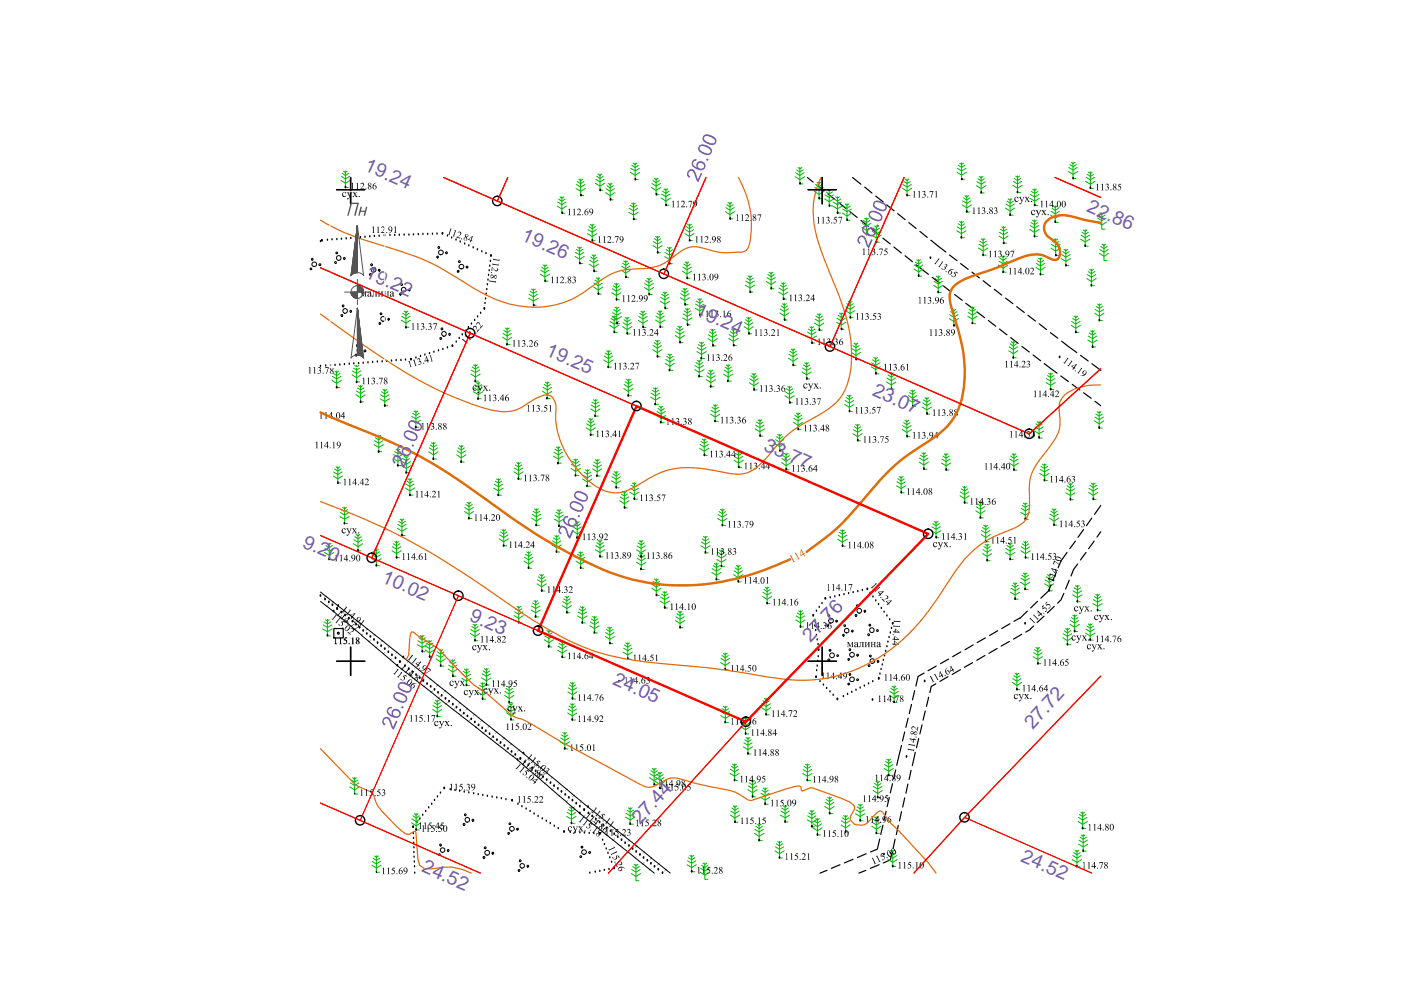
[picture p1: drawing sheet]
<svg xmlns="http://www.w3.org/2000/svg" width="297mm" height="210mm" viewBox="0 0 297 210" stroke-linecap="round" stroke-linejoin="round" font-family="sans-serif">
<defs><g id="words">
<g font-size="4.1" fill="#735cb8">
<text x="77" y="36.1" transform="rotate(24 77 36.1)">19.24</text>
<text x="230.2" y="44.8" transform="rotate(24 230.2 44.8)">22.86</text>
<text x="110.4" y="50.8" transform="rotate(24 110.4 50.8)">19.26</text>
<text x="77.2" y="58.8" transform="rotate(24 77.2 58.8)">19.22</text>
<text x="147.3" y="66.9" transform="rotate(24 147.3 66.9)">19.24</text>
<text x="115.5" y="75.2" transform="rotate(24 115.5 75.2)">19.25</text>
<text x="184.7" y="83.7" transform="rotate(24 184.7 83.7)">23.07</text>
<text x="161.8" y="95.4" transform="rotate(24 161.8 95.4)">33.77</text>
<text x="63.9" y="116" transform="rotate(24 63.9 116)">9.20</text>
<text x="80.7" y="123.3" transform="rotate(24 80.7 123.3)">10.02</text>
<text x="99.4" y="131.5" transform="rotate(24 99.4 131.5)">9.23</text>
<text x="171.8" y="136.3" transform="rotate(-46 171.8 136.3)">27.76</text>
<text x="129.7" y="145" transform="rotate(24 129.7 145)">24.05</text>
<text x="218.9" y="154.9" transform="rotate(-48 218.9 154.9)">27.72</text>
<text x="135.7" y="175" transform="rotate(-48 135.7 175)">27.44</text>
<text x="89.2" y="184.7" transform="rotate(24 89.2 184.7)">24.52</text>
<text x="216.2" y="182.6" transform="rotate(23 216.2 182.6)">24.52</text>
</g>
</g></defs>
<g fill="none" stroke="#000" stroke-width=".3">
<path d="M67.9 51.2h.1M68.2 51.1h.1M69.4 50.9h.1M70.4 50.8h.1M71.4 50.8h.1M72.4 50.7h.1M73.4 50.6h.1M74.4 50.5h.1M75.4 50.5h.1M76.4 50.4h.1M77.4 50.3h.1M78.4 50.2h.1"/>
<path d="M79.4 50.1h.1M80.4 50.1h.1M81.5 50h.1M82.7 49.9h.1M83.7 49.9h.1M84.7 49.9h.1M85.7 49.8h.1M86.7 49.8h.1M87.7 49.8h.1M88.7 49.7h.1M89.7 49.7h.1M90.7 49.7h.1"/>
<path d="M91.7 49.7h.1M92.7 49.6h.1M93.8 49.6h.1M94.9 50h.1M95.8 50.5h.1M96.7 50.9h.1M97.6 51.3h.1M98.5 51.7h.1M99.4 52.1h.1M100.3 52.5h.1M101.2 53h.1M102.2 53.4h.1"/>
<path d="M103 53.8h.1M103.5 59.4h.1M103.6 58.4h.1M103.7 57.4h.1M103.8 56.4h.1M104 55.4h.1M104.1 54.3h.1M67.9 77.7h.1M69 77.6h.1M70.1 77.5h.1M71 77.5h.1M72.1 77.4h.1"/>
<path d="M73 77.3h.1M74 77.2h.1M75 77.1h.1M76 77.1h.1M77 77h.1M78 76.9h.1M79 76.8h.1M80 76.8h.1M81 76.7h.1M82 76.6h.1M83 76.5h.1M84 76.5h.1"/>
<path d="M85 76.4h.1M86 76.3h.1M87.1 76.2h.1M88.2 75.9h.1M89.2 75.6h.1M90.1 75.3h.1M91.1 75h.1M92 74.7h.1M93 74.4h.1M93.9 74.1h.1M94.9 73.7h.1M95.9 73.4h.1"/>
<path d="M96.7 72.5h.1M97.4 71.8h.1M98 71h.1M98.7 70.2h.1M99.3 69.5h.1M99.9 68.7h.1M100.6 67.9h.1M101.3 67.2h.1M101.9 66.4h.1M102.7 65.5h.1M102.8 64.3h.1M103 63.4h.1"/>
<path d="M103.1 62.4h.1M103.2 61.4h.1M103.3 60.4h.1M172.4 130.6h.1M172.6 131.7h.1M172.8 132.7h.1M172.9 133.7h.1M173.1 129.6h.1M173.1 134.7h.1M173.3 135.7h.1M173.4 136.7h.1M173.5 139.2h.1"/>
<path d="M173.6 137.8h.1M173.7 128.8h.1M174.3 128h.1M175 127h.1M176 126.7h.1M177 126.5h.1M178 126.3h.1M178.9 126.1h.1M179.9 125.9h.1M180.9 125.6h.1M181.9 125.4h.1M182.8 125.2h.1"/>
<path d="M183.9 125h.1M184.5 125.8h.1M185.1 126.6h.1M185.7 127.4h.1M186.3 128.2h.1M186.9 129h.1M187.3 140h.1M187.5 129.8h.1M187.5 139.1h.1M187.8 138.1h.1M188 137.1h.1M188 130.6h.1"/>
<path d="M188.3 136.1h.1M188.5 135.2h.1M188.6 131.4h.1M188.8 134.2h.1M189 133.2h.1M189.3 132.2h.1M173 143.6h.1M173.1 142.2h.1M173.3 141.2h.1M173.4 140.2h.1M173.9 144.5h.1M174.6 145.2h.1"/>
<path d="M175.3 146h.1M176 146.7h.1M176.7 147.4h.1M177.5 148.3h.1M178.8 147.7h.1M179.7 147.2h.1M180.6 146.8h.1M181.5 146.3h.1M182.4 145.9h.1M183.3 145.5h.1M184.2 145h.1M185 144.5h.1"/>
<path d="M186.3 143.9h.1M186.6 142.9h.1M186.8 141.9h.1M187.1 141h.1M87.6 175.4h.1M87.6 176.7h.1M87.7 177.8h.1M87.7 178.8h.1M87.8 179.7h.1M88.4 174.4h.1M89 173.6h.1M89.6 172.8h.1"/>
<path d="M90.3 172h.1M90.9 171.3h.1M91.5 170.5h.1M92.1 169.7h.1M92.8 169h.1M93.4 168.1h.1M94.2 167.2h.1M95.5 167.4h.1M96.5 167.6h.1M97.5 167.8h.1M98.4 167.9h.1M99.4 168.1h.1"/>
<path d="M100.4 168.3h.1M101.4 168.5h.1M102.4 168.7h.1M103.3 168.8h.1M104.4 169h.1M105.3 169.2h.1M106.3 169.3h.1M107.3 169.5h.1M108.6 169.8h.1M109.8 170.5h.1M110.7 171h.1M111.5 171.5h.1"/>
<path d="M112.4 172h.1M113.2 172.6h.1M114.1 173.1h.1M115 173.6h.1M115.8 174.1h.1M116.7 174.6h.1M117.5 175.2h.1M118.4 175.7h.1M119.6 176.4h.1M120.9 176.5h.1M121.9 176.5h.1M122.9 176.6h.1"/>
<path d="M123.9 176.6h.1M124.9 176.7h.1M125.9 176.7h.1M127.2 176.8h.1M127.8 178.1h.1M128.1 179.1h.1M87.8 180.8h.1M87.8 181.7h.1M87.8 182.8h.1M87.9 183.8h.1M87.9 185.1h.1M128.5 180h.1"/>
<path d="M128.9 180.9h.1M129.3 181.9h.1M129.7 182.8h.1M130.2 184.2h.1"/>
</g>
<g fill="none" stroke="#000" stroke-width=".25">
<path d="M171.2 37.6l1.2 1M173.2 39.2l1.6 1.3M180.8 37.6l1.7 1.5M183.3 39.7l1.6 1.2M175.5 41.1l1.6 1.2M177.8 43l1.6 1.2M180.2 44.9l1.5 1.2M182.5 46.7l1.6 1.3M184.9 48.6l1.5 1.3M185.7 41.6l1.5 1.2M187.2 50.5l1.6 1.2M188 43.4l1.6 1.3"/>
<path d="M189.5 52.4l1.6 1.2M190.3 45.3l1.6 1.3M191.9 54.2l1.6 1.3M192.7 47.2l1.5 1.2M194.2 56.1l2.7 2.1M195 49.1l1.6 1.2M197.4 50.9l3.1 2.5M197.7 58.8l1.5 1.2M201.3 54.1l1.6 1.1M203.7 55.9l1.6 1.2M206.1 57.7l1.5 1.2M208.4 59.5l1.6 1.2"/>
<path d="M200 60.6l1.6 1.2M202.4 62.4l1.6 1.3M204.8 64.3l1.6 1.2M207.1 66.1l1.6 1.3M209.6 67.9l1.5 1.3M210.8 61.3l1.6 1.3M211.9 69.8l1.6 1.2M213.2 63.2l1.6 1.2M214.3 71.6l1.6 1.2M215.6 65l1.6 1.3M216.7 73.4l1.5 1.2M217.9 66.8l1.6 1.3"/>
<path d="M219 75.3l1.6 1.2M220.3 68.7l1.6 1.2M221.4 77.1l2.7 2M222.7 70.5l1.6 1.2M224.9 79.7l1.6 1.2M225.1 72.3l3.2 2.5M229.1 75.4l1.6 1.1M231.5 77.1l1.9 1.4M227.3 81.5l1.6 1.2M229.7 83.3l1.7 1.2M232.2 85.1l1.2 .9M226.2 117.1l-1.3 1.9-.5 1.3"/>
<path d="M228 114.7l-1.2 1.6M228.5 119.6l-.9 1.1-.5 1.4M229.7 112.3l-1.1 1.6M230.3 117.1l-1.2 1.6M231.5 109.9l-1.2 1.6M232 114.7l-1.2 1.6M233.4 107.2l-1.3 1.9M233.4 112.7l-.8 1.2M201.1 139.7l-1.7 1M203.7 138.2l-1.7 1M206.3 136.7l-1.7 1.1M208.8 139l-1.7 1"/>
<path d="M208.9 135.3l-1.7 .9M211.4 137.5l-1.7 1M211.5 133.7l-1.7 1M214 136l-1.7 1M214.1 132.2l-1.7 1.1M216.2 131l-1.2 .7M216.6 134.5l-1.7 1M217.8 129.6l-1.6 1.5M218.4 133.5l-.9 .5M219.2 132.7l-.8 .7M220 127.5l-1.5 1.4M221.4 130.6l-1.5 1.4"/>
<path d="M222.8 124l-.5 1.3-1.6 1.5M223.5 128.6l-1.4 1.4M224 121.2l-.8 1.9M225.6 125.8l-.6 1.4-.8 .7M226.7 123l-.8 1.9M191.1 158.1l-1 4.2M191.8 155.2l-.5 1.9M192.5 152.3l-.4 1.9M193.3 149.4l-.5 1.9M193.9 146.4l-.4 2M194.1 159.5l-.7 2.8M194.8 156.6l-.5 1.9"/>
<path d="M195.5 153.7l-.5 1.9M195.9 142.7l-1.3 .7-.4 2.1M196.2 150.7l-.5 2M196.9 147.8l-.5 2M198.4 145l-1 .5-.3 1.4M198.5 141.2l-1.7 1M201 143.5l-1.7 1M203.6 142l-1.7 1M206.2 140.5l-1.7 1M186.5 177.9l-.5 2.1-1.4 .6M187.2 175l-.5 1.9M187.9 172l-.5 1.9"/>
<path d="M188.6 169.1l-.5 1.9M189.2 166.2l-.4 1.9M189.8 177.9l-.4 2M189.9 163.2l-.5 2M190.5 175l-.5 2M191.1 172.1l-.4 1.9M191.8 169.2l-.4 1.9M192.5 166.2l-.4 2M193.2 163.3l-.5 2M175.3 184.5l-1.4 .6M178.1 183.3l-1.8 .8M180.8 182.2l-1.8 .8"/>
<path d="M183.6 184.5l-1.5 .6M183.6 181l-1.8 .8M186.4 183.3l-1.9 .8M189.1 180.8l-.3 1.5-1.5 .7"/>
</g>
<g fill="none" stroke="#00b800" stroke-width=".21">
<path d="M72.3 38.2l.9 .7 1-.7M72.3 37.4l.9 .6 .9-.6M72.6 36.7l.6 .5 .7-.5M72.8 36.3l.4 .3 .4-.3M73.2 36.2v3.6h.7M122.1 40l1 .6 1-.6M122.2 39.1l.9 .6 .9-.6M122.4 38.5l.7 .4 .7-.4M122.7 38l.4 .3 .4-.3M123.1 38v3.4h.7M126.2 38.9l1 .6 1-.6M126.3 38l.9 .6 .9-.6"/>
<path d="M126.5 37.4l.7 .4 .7-.4M126.8 36.9l.4 .3 .4-.3M127.2 36.9v3.4h.6M128.7 39.4l.7 .4 .6-.4M128.9 38.9l.5 .3 .4-.3M129.4 38.9v3.5h.6M133.6 36.5l1.1 .7 .9-.7M133.7 35.7l1 .5 .9-.5M133.9 35.1l.8 .4 .6-.4M134.2 34.6l.5 .3 .3-.3M134.7 34.5v3.6h.6M138.1 39.8l1 .6 1-.6"/>
<path d="M138.2 38.9l.9 .6 .9-.6M138.4 38.3l.7 .4 .7-.4M138.7 37.8l.4 .3 .4-.3M139.1 37.8v3.5h.6M168.6 37.5l1 .6 1-.6M168.7 36.6l.9 .6 .9-.6M168.9 36l.7 .4 .7-.4M169.2 35.5l.4 .3 .4-.3M169.6 35.5v3.5h.6M172.8 39.8l.9 .5 .8-.5M172.9 39.1l.8 .5 .6-.5M173.2 38.7l.5 .2 .3-.2"/>
<path d="M173.7 38.6v3.5h.6M191.3 39.9l1 .7 1-.7M191.4 39.1l.9 .6 .9-.6M191.6 38.5l.7 .4 .7-.4M191.9 38l.4 .3 .4-.3M192.3 37.9v3.5h.7M202.9 36.5l1 .6 1-.6M203 35.7l.9 .5 .9-.5M203.2 35.1l.7 .4 .7-.4M203.5 34.6l.4 .2 .4-.2M203.9 34.5v3.5h.6M207 39.4l1 .6 1-.6"/>
<path d="M207.1 38.5l.9 .6 .9-.6M207.3 37.9l.7 .5 .7-.5M207.6 37.4l.4 .3 .4-.3M208 37.4v3.5h.7M214.8 39.3l.9 .6 1-.6M214.8 38.4l.9 .6 .9-.6M215.1 37.8l.6 .5 .7-.5M215.3 37.3l.4 .3 .5-.3M215.7 37.3v3.5h.7M226.5 36.4l1 .6 1-.6M226.6 35.5l.9 .6 .9-.6M226.8 34.9l.7 .4 .7-.4"/>
<path d="M227.1 34.4l.4 .3 .4-.3M227.5 34.4v3.4h.6M230.2 38.4l1 .7 1-.7M230.3 37.6l.9 .5 .9-.5M230.5 37l.7 .4 .7-.4M230.8 36.5l.4 .3 .4-.3M231.2 36.4v3.6h.6M114.6 58.1l.9 .6 1-.6M114.6 57.3l.9 .5 1-.5M114.9 56.6l.6 .5 .7-.5M115.1 56.2l.4 .3 .5-.3M115.5 56.1v3.5h.7"/>
<path d="M118.2 43.7l.9 .6 1-.6M118.2 42.8l.9 .6 .9-.6M118.4 42.2l.7 .5 .7-.5M118.7 41.7l.4 .3 .4-.3M119.1 41.7v3.5h.7M121.9 54.4l1 .6 1-.6M122 53.5l.9 .6 .9-.6M122.2 52.9l.7 .4 .7-.4M122.5 52.4l.4 .3 .4-.3M122.9 52.4v3.5h.6M124.5 49.5l1.1 .7 .9-.7M124.7 48.7l.9 .5 .8-.5"/>
<path d="M124.8 48l.8 .5 .6-.5M124.9 56l1 .6 1-.6M125 55.2l.9 .5 .9-.5M125.1 47.6l.5 .3 .3-.3M125.2 54.5l.7 .5 .7-.5M125.5 54.1l.4 .3 .4-.3M125.6 47.5v3.6h.6M125.9 54v3.5h.6M126.2 59.4l.6 .4 .7-.4M126.4 58.9l.4 .3 .4-.3M126.8 58.8v3.6h.7M128.4 40.9l1 .6 .9-.6"/>
<path d="M128.5 40l.9 .6 .9-.6M131.7 57.3l1 .6 .9-.6M131.8 56.4l.9 .6 .9-.6M132 55.8l.7 .5 .7-.5M132.2 55.3l.5 .3 .4-.3M132.7 55.3v3.5h.6M133.3 45l1 .6 1-.6M133.4 44.2l.9 .5 .9-.5M133.6 43.5l.7 .5 .7-.5M133.9 43.1l.4 .2 .4-.2M134.3 43v3.5h.7M136.9 59.5l.7 .4 .7-.4"/>
<path d="M137.2 59l.4 .3 .4-.3M137.6 59v3.4h.7M138.4 52.1l1 .6 1-.6M138.5 51.2l.9 .6 .9-.6M138.7 50.6l.7 .5 .7-.5M139 50.1l.4 .3 .4-.3M139.4 50.1v3.5h.6M140.2 42l1 .6 1-.6M140.3 41.1l.9 .6 .9-.6M140.5 40.5l.7 .5 .7-.5M140.8 40l.4 .3 .4-.3M140.9 54.4l1 .6 1-.6"/>
<path d="M141 53.6l.9 .5 .9-.5M141.2 40v3.5h.6M141.2 52.9l.7 .5 .7-.5M141.5 52.5l.4 .2 .4-.2M141.9 52.4v3.5h.7M144.7 57.5l1 .6 .9-.6M144.8 56.6l.9 .6 .9-.6M145 56l.7 .5 .6-.5M145.2 49.5l1 .6 1-.6M145.2 55.5l.5 .3 .4-.3M145.3 48.7l.9 .5 .9-.5M145.5 48l.7 .5 .7-.5"/>
<path d="M145.7 55.5v3.5h.6M145.8 47.6l.4 .2 .4-.2M146.2 47.5v3.5h.6M153.8 44.9l1 .6 .9-.6M153.9 44l.9 .6 .9-.6M154.1 43.4l.7 .5 .6-.5M154.3 42.9l.5 .3 .4-.3M154.8 42.9v3.5h.6M158.1 59.6l.9 .6 .9-.6M158.3 59l.7 .4 .7-.4M158.6 58.5l.4 .3 .4-.3M159 58.5v3.4h.6"/>
<path d="M162.5 59.7l1 .6 1-.6M162.6 58.8l.9 .6 .9-.6M162.8 58.2l.7 .5 .7-.5M163.1 57.7l.4 .3 .4-.3M163.5 57.7v3.5h.6M165.7 60l.4 .2 .4-.2M166.1 59.9v3.5h.6M172.6 40.6l1.1 .6 .9-.6M174.8 42.2l1 .6 1-.6M174.9 41.3l.9 .6 .9-.6M175.1 40.7l.7 .4 .7-.4M175.4 40.2l.4 .3 .4-.3"/>
<path d="M175.8 40.2v3.4h.6M176.6 43.7l.9 .6 1.1-.6M176.7 42.8l.8 .6 .9-.6M176.9 42.2l.6 .4 .8-.4M177.2 41.7l.3 .3 .5-.3M177.5 41.7v3.5h.7M178.6 45.2l1 .6 1-.6M178.7 44.3l.9 .6 .9-.6M178.9 43.7l.7 .5 .7-.5M179.2 43.2l.4 .3 .4-.3M179.6 43.2v3.5h.7M182.8 48.2l.9 .7 1-.7"/>
<path d="M182.8 47.4l.9 .5 .9-.5M183 46.7l.7 .5 .7-.5M183.3 46.3l.4 .3 .4-.3M183.7 46.2v3.5h.7M184.8 49.9l1 .6 1-.6M184.9 49l.9 .6 .9-.6M185.1 48.4l.7 .4 .7-.4M185.4 47.9l.4 .3 .4-.3M185.8 47.9v3.5h.6M193.8 57l1 .7 .9-.7M193.8 56.2l1 .6 .9-.6M194.1 55.6l.7 .4 .7-.4"/>
<path d="M194.4 55.1l.4 .3 .4-.3M194.8 55v3.5h.6M198 59.6l.9 .6 .9-.6M198.2 59l.7 .5 .7-.5M198.5 58.5l.4 .3 .4-.3M198.9 58.5v3.5h.7M202.9 48.9l.9 .6 1-.6M202.9 48.1l.9 .5 .9-.5M203.2 47.5l.6 .4 .7-.4M203.5 47l.3 .2 .5-.2M203.8 46.9v3.5h.7M204 43.4l1 .7 1-.7"/>
<path d="M204.1 42.6l.9 .5 .9-.5M204.3 42l.7 .4 .7-.4M204.6 41.5l.4 .3 .4-.3M205 41.4v3.6h.6M207.4 52.6l1 .6 1-.6M207.6 51.8l.8 .5 .9-.5M207.7 51.1l.7 .5 .7-.5M208 50.6l.4 .3 .4-.3M208.4 50.6v3.5h.7M211.7 56.2l1 .7 1-.7M211.8 55.4l.9 .5 .9-.5M211.8 50l1 .7 .9-.7"/>
<path d="M211.9 49.2l.9 .6 .9-.6M212 54.7l.7 .5 .7-.5M212.1 48.6l.7 .4 .6-.4M212.3 54.3l.4 .3 .4-.3M212.4 48.1l.4 .3 .4-.3M212.7 54.2v3.5h.6M212.8 48v3.6h.6M213.1 44.1l1.1 .6 .9-.6M213.3 43.3l.9 .5 .9-.5M213.5 42.6l.7 .5 .6-.5M213.7 42.2l.5 .3 .3-.3M214.2 42.1v3.5h.6"/>
<path d="M218.3 48.6l1 .7 1-.7M218.4 42l1 .7 .9-.7M218.4 41.2l1 .6 .9-.6M218.4 47.8l.9 .6 .9-.6M218.6 47.2l.7 .4 .7-.4M218.7 40.6l.7 .4 .6-.4M218.9 46.7l.4 .3 .4-.3M218.9 40.1l.5 .3 .4-.3M219.3 46.7v3.5h.7M219.4 40v3.6h.6M219.6 56.7l1 .6 1-.6M219.7 55.8l.9 .6 .9-.6"/>
<path d="M219.9 55.2l.7 .5 .7-.5M220.2 54.7l.4 .3 .4-.3M220.6 54.7v3.5h.6M222.8 45.6l.9 .7 1-.7M222.8 44.8l.9 .5 .9-.5M222.8 52.6l1 .7 1-.7M222.9 51.8l.9 .6 .9-.6M223.1 44.2l.6 .4 .7-.4M223.1 51.2l.7 .4 .7-.4M223.4 43.7l.3 .3 .5-.3M223.4 50.7l.4 .3 .4-.3M223.7 43.6v3.6h.7"/>
<path d="M223.8 50.6v3.5h.7M225 54.8l1 .6 1-.6M225.1 54l.9 .5 .9-.5M225.3 53.3l.7 .5 .7-.5M225.6 52.9l.4 .3 .4-.3M226 52.8v3.5h.6M229.1 50.7l1 .6 1-.6M229.2 49.9l.9 .5 .9-.5M229.4 49.2l.7 .5 .7-.5M229.7 48.8l.4 .2 .4-.2M230.1 48.7v3.5h.6M230.4 59.1l1 .6 1-.6"/>
<path d="M230.5 58.2l.9 .6 .9-.6M230.7 57.6l.7 .4 .7-.4M231 57.1l.4 .3 .4-.3M231.4 57.1v3.5h.6M232.6 47.1l1 .6 1-.6M232.7 46.2l.9 .6 .9-.6M232.9 45.6l.7 .5 .7-.5M233.1 53.7l1 .7 .9-.7M233.2 52.9l.9 .6 .9-.6M233.2 45.1l.4 .3 .4-.3M233.4 52.3l.7 .4 .6-.4M233.6 45.1v3.5h.6"/>
<path d="M233.6 51.8l.5 .3 .3-.3M234.1 51.7v3.5h.6M70.5 79.8l.9 .5 .9-.5M70.7 79.2l.7 .4 .7-.4M71 78.7l.4 .3 .4-.3M71.4 78.7v3.5h.7M74.6 79.5l1 .6 1-.6M74.7 78.7l.9 .5 .9-.5M74.9 78l.7 .4 .7-.4M75.2 77.5l.4 .3 .4-.3M75.6 77.5v3.5h.6M85.1 67.9l1 .6 .9-.6"/>
<path d="M85.2 67.1l.9 .5 .9-.5M85.4 66.4l.7 .5 .6-.5M85.7 66l.4 .3 .4-.3M86.1 65.9v3.5h.6M99.8 79.3l1 .6 1-.6M99.9 78.4l.9 .6 .9-.6M100.1 77.8l.7 .5 .7-.5M100.4 77.3l.4 .3 .4-.3M100.8 77.3v3.5h.6M106.6 71.5l.9 .6 1-.6M106.6 70.7l.9 .5 .9-.5M106.8 70.1l.7 .4 .7-.4"/>
<path d="M107.1 69.6l.4 .3 .5-.3M107.5 69.5v3.5h.7M112.1 63.2l1 .6 1-.6M112.2 62.4l.9 .5 .9-.5M112.4 61.8l.7 .4 .7-.4M112.7 61.3l.4 .3 .4-.3M113.1 61.3v3.4h.6M125.9 60.9l.9 .6 1-.6M125.9 60l.9 .6 .9-.6M128 76.3l1 .7 1-.7M128.1 75.5l.9 .5 .9-.5M128.3 74.8l.7 .5 .7-.5"/>
<path d="M128.6 74.4l.4 .3 .4-.3M129 74.3v3.6h.6M129.2 69l1 .6 1-.6M129.3 68.2l.9 .5 .9-.5M129.5 67.5l.7 .4 .7-.4M129.7 62.1l1 .6 1-.6M129.8 61.2l.9 .6 .9-.6M129.8 67.1l1 .6 1-.6M129.8 67l.4 .3 .4-.3M129.9 66.3l.9 .5 .9-.5M130 60.6l.7 .4 .7-.4M130.1 65.7l.7 .4 .7-.4"/>
<path d="M130.2 67v3.5h.7M130.3 60.1l.4 .3 .4-.3M130.4 65.2l.4 .2 .4-.2M130.7 60.1v3.4h.6M130.8 65.1v3.5h.6M132 69.3l1 .6 .9-.6M132.1 68.4l.9 .6 .9-.6M132.3 67.8l.7 .4 .6-.4M132.5 67.3l.5 .3 .4-.3M133 67.3v3.5h.6M135.3 67.9l1 .6 1-.6M135.4 67.1l.9 .5 .9-.5"/>
<path d="M135.6 66.5l.7 .4 .7-.4M135.9 66l.4 .3 .4-.3M136.3 66v3.4h.6M136.6 61l1 .6 1-.6M136.7 60.1l.9 .6 .9-.6M138.4 74.1l1 .7 .9-.7M138.5 73.3l.9 .5 .9-.5M138.7 72.6l.7 .5 .6-.5M139 67.9l1 .6 1-.6M139 72.2l.4 .3 .4-.3M139.1 67l.9 .6 .8-.6M139.3 66.4l.7 .4 .6-.4"/>
<path d="M139.4 72.1v3.5h.6M139.6 65.9l.4 .3 .4-.3M140 65.9v3.4h.6M140 63.9l1 .6 1-.6M140.1 63l.9 .6 .9-.6M140.3 62.4l.7 .5 .7-.5M140.6 61.9l.4 .3 .4-.3M141 61.9v3.5h.6M141.1 77l.9 .6 1-.6M141.1 76.2l.9 .6 .9-.6M141.4 75.6l.6 .4 .7-.4M141.6 75.1l.4 .3 .4-.3"/>
<path d="M142 75.1v3.4h.7M143.2 71.1l.9 .7 1-.7M143.3 70.3l.8 .6 .9-.6M143.5 69.7l.6 .4 .7-.4M143.7 69.2l.4 .3 .4-.3M144.1 69.1v3.5h.7M144.2 63.1l1 .6 1-.6M144.3 62.3l.9 .5 .9-.5M144.5 61.6l.7 .5 .7-.5M144.7 67.4l1 .6 1-.6M144.8 66.5l.9 .6 .9-.6M144.8 61.2l.4 .3 .4-.3"/>
<path d="M145 65.9l.7 .4 .7-.4M145.2 61.1v3.5h.7M145.3 65.4l.4 .3 .4-.3M145.7 65.4v3.5h.6M147.3 78.4l1 .6 1-.6M147.4 65.3l1 .6 1-.6M147.4 77.5l.9 .6 .8-.6M147.5 64.5l.9 .5 .9-.5M147.6 76.9l.7 .4 .7-.4M147.7 63.8l.7 .5 .7-.5M147.7 74.5l1.1 .6 .9-.6M147.8 73.7l1 .6 .8-.6"/>
<path d="M147.9 76.4l.4 .3 .4-.3M148 63.4l.4 .3 .4-.3M148 73.1l.8 .4 .6-.4M148.3 76.4v3.4h.6M148.3 72.6l.5 .3 .3-.3M148.4 63.3v3.5h.6M148.8 72.6v3.4h.6M149.8 79.7l.9 .5 .9-.5M150 79l.7 .5 .7-.5M150.1 71.8l1 .6 1-.6M150.2 71l.9 .5 .9-.5M150.3 78.5l.4 .3 .4-.3"/>
<path d="M150.4 70.4l.7 .4 .7-.4M150.7 69.9l.4 .2 .4-.2M150.7 78.5v3.5h.6M151.1 69.8v3.5h.6M153.4 79.3l1 .6 1-.6M153.5 78.5l.9 .5 .9-.5M153.7 77.9l.7 .4 .7-.4M154 77.4l.4 .2 .4-.2M154.4 77.3v3.5h.6M154.5 71.8l1 .6 1-.6M154.6 71l.9 .5 .9-.5M154.8 70.3l.7 .4 .7-.4"/>
<path d="M155.1 69.8l.4 .3 .4-.3M155.5 69.8v3.5h.6M157.8 69.3l1 .6 .9-.6M157.9 68.4l.9 .6 .8-.6M158 60.5l1 .5 1-.5M158.1 67.8l.7 .4 .6-.4M158.3 67.3l.5 .3 .3-.3M158.8 67.3v3.5h.6M159.2 79.7l.7 .4 .6-.4M159.4 79.2l.5 .3 .3-.3M159.9 79.2v3.5h.6M165.1 61.9l1 .6 .9-.6"/>
<path d="M165.2 61.1l.9 .5 .9-.5M165.3 66.3l1 .7 1-.7M165.4 65.5l.9 .5 .9-.5M165.4 60.5l.7 .4 .7-.4M165.6 64.9l.7 .4 .7-.4M165.9 64.4l.4 .3 .4-.3M166.3 64.3v3.6h.6M167.2 75.9l.9 .7 1-.7M167.3 75.1l.8 .5 .9-.5M167.5 74.5l.6 .4 .7-.4M167.7 74l.4 .3 .4-.3M168.1 74v3.5h.7"/>
<path d="M170.1 78.9l.9 .6 1-.6M170.1 78l.9 .6 .9-.6M170.3 77.4l.7 .4 .7-.4M170.6 76.9l.4 .3 .4-.3M171 76.9v3.4h.7M171.1 71.2l1 .6 1-.6M171.2 70.4l.9 .6 .9-.6M171.4 69.8l.7 .4 .7-.4M171.7 69.3l.4 .3 .4-.3M172.1 69.3v3.4h.6M172.7 68.5l1 .6 1-.6M172.8 67.6l.9 .6 .9-.6"/>
<path d="M173 67l.7 .5 .7-.5M173.3 66.5l.4 .3 .4-.3M173.7 66.5v3.5h.6M177.4 68.3l1 .6 .9-.6M177.5 67.5l.9 .5 .8-.5M177.7 66.8l.7 .5 .6-.5M178 66.4l.4 .2 .4-.2M178.4 66.3v3.5h.6M179.2 65.9l1.1 .6 .9-.6M179.3 65l1 .6 .8-.6M179.5 64.4l.8 .4 .6-.4M179.8 63.9l.5 .3 .3-.3"/>
<path d="M180.3 63.9v3.5h.6M180.5 74.7l1 .7 1-.7M180.6 73.9l.9 .6 .9-.6M180.8 73.3l.7 .4 .7-.4M181.1 72.8l.4 .3 .4-.3M181.5 72.7v3.5h.6M184.7 77.8l1 .6 .9-.6M184.8 76.9l.9 .6 .9-.6M185 76.3l.7 .4 .7-.4M185.3 75.8l.4 .3 .4-.3M185.7 75.8v3.4h.6M188.3 79.5l.7 .5 .7-.5"/>
<path d="M188.6 79l.4 .3 .4-.3M189 79v3.5h.6M198 60.5l.9 .6 1-.6M201.3 67.6l.9 .6 1-.6M201.3 66.7l.9 .6 .9-.6M201.5 66.1l.7 .4 .7-.4M201.8 65.6l.4 .3 .4-.3M202.2 65.6v3.4h.7M205.2 67.1l1 .6 .9-.6M205.3 66.3l.9 .5 .9-.5M205.5 65.6l.7 .4 .6-.4M205.7 65.1l.5 .3 .3-.3"/>
<path d="M206.2 65.1v3.5h.6M213.9 74.4l.9 .6 1-.6M214 73.5l.8 .6 .9-.6M214.2 72.9l.6 .5 .7-.5M214.4 72.4l.4 .3 .4-.3M214.8 72.4v3.5h.7M222.1 79.6l.7 .5 .6-.5M222.3 79.2l.5 .2 .3-.2M222.8 79.1v3.5h.6M227.1 69l1 .6 1-.6M227.2 68.2l.9 .5 .9-.5M227.4 67.5l.7 .4 .7-.4"/>
<path d="M227.7 67l.4 .3 .4-.3M228.1 67v3.5h.6M230.6 72.1l1 .6 1-.6M230.7 71.2l.9 .6 .9-.6M230.9 70.6l.7 .4 .7-.4M231.2 70.1l.4 .3 .4-.3M231.6 70.1v3.5h.7M232.1 66.4l1 .7 1-.7M232.2 65.6l.9 .6 .9-.6M232.4 65l.7 .4 .7-.4M232.7 64.5l.4 .3 .4-.3M233.1 64.4v3.5h.6"/>
<path d="M70.4 80.6l1 .7 1-.7M71 99.4l.6 .5 .7-.5M71.2 99l.4 .3 .5-.3M71.6 98.9v3.5h.7M75.5 83.7l1 .6 .9-.6M75.6 82.9l.9 .5 .8-.5M75.8 82.3l.7 .4 .6-.4M76 81.8l.5 .2 .3-.2M76.5 81.7v3.5h.6M79.3 94.3l1 .6 1-.6M79.4 93.4l.9 .6 .9-.6M79.6 92.8l.7 .5 .7-.5"/>
<path d="M79.9 92.3l.4 .3 .4-.3M80.3 92.3v3.5h.6M80.6 84.5l1 .6 1-.6M80.7 83.7l.9 .5 .9-.5M80.9 83.1l.7 .4 .7-.4M81.2 82.6l.4 .3 .4-.3M81.6 82.6v3.4h.6M83.4 97.2l1 .6 .9-.6M83.5 96.4l.9 .5 .9-.5M83.7 95.8l.7 .4 .6-.4M84 95.3l.4 .2 .4-.2M84.4 95.2v3.5h.6"/>
<path d="M85.1 98.7l1 .6 1-.6M85.2 97.9l.9 .5 .9-.5M85.4 97.2l.7 .5 .7-.5M85.7 96.8l.4 .3 .4-.3M86.1 96.7v3.5h.7M87.2 89.1l1 .6 1-.6M87.3 88.3l.9 .5 .9-.5M87.5 87.6l.7 .5 .7-.5M87.8 87.2l.4 .2 .4-.2M88.2 87.1v3.5h.6M90.9 95.8l1 .6 1-.6M91 95l.9 .5 .9-.5"/>
<path d="M91.2 94.4l.7 .4 .7-.4M91.5 93.9l.4 .2 .4-.2M91.9 93.8v3.5h.6M96.8 96.4l1 .7 1-.7M96.9 95.6l.9 .5 .9-.5M97.1 95l.7 .4 .7-.4M97.4 94.5l.4 .3 .4-.3M97.8 94.4v3.6h.6M100.4 83.1l1 .6 1-.6M100.5 82.2l.9 .6 .9-.6M100.7 81.6l.7 .4 .7-.4M101 81.1l.4 .3 .4-.3"/>
<path d="M101.4 81.1v3.4h.6M109.1 99.2l.8 .6 .9-.6M109.3 98.6l.6 .4 .7-.4M109.6 98.1l.3 .3 .5-.3M109.9 98v3.6h.7M115.1 83l.9 .6 1-.6M115.1 82.1l.9 .6 .9-.6M115.4 81.5l.6 .5 .7-.5M115.6 81l.4 .3 .4-.3M116 81v3.5h.7M117.3 96.7l1.1 .6 .9-.6M117.4 95.9l1 .5 .9-.5"/>
<path d="M117.6 95.3l.8 .4 .6-.4M117.9 94.8l.5 .2 .3-.2M118.4 94.7v3.5h.6M121.1 99.3l.9 .6 1.1-.6M121.2 98.5l.8 .5 1-.5M121.4 97.8l.6 .5 .8-.5M121.7 97.4l.3 .3 .5-.3M122 97.3v3.5h.7M124.1 99.6l.4 .3 .4-.3M124.3 90.7l1 .6 .9-.6M124.4 89.9l.9 .5 .9-.5M124.5 99.6v3.5h.7"/>
<path d="M124.6 89.2l.7 .5 .6-.5M124.9 88.8l.4 .3 .4-.3M125.2 86.7l1 .6 1-.6M125.3 88.7v3.5h.6M125.3 85.9l.9 .5 .9-.5M125.5 85.3l.7 .4 .7-.4M125.6 99.4l1 .6 1-.6M125.7 98.6l.9 .5 .9-.5M125.8 84.8l.4 .2 .4-.2M125.9 98l.7 .4 .7-.4M126.2 84.7v3.5h.7M126.2 97.5l.4 .2 .4-.2"/>
<path d="M126.6 97.4v3.5h.7M130.2 100l.4 .3 .4-.3M130.6 99.9v3.5h.7M132.2 82.4l1 .6 1-.6M132.3 81.5l.9 .6 .9-.6M132.5 80.9l.7 .5 .7-.5M132.8 80.4l.4 .3 .4-.3M133.2 80.4v3.5h.7M138 84.2l1 .6 1-.6M138 83.4l1 .5 .9-.5M138.3 82.8l.7 .4 .7-.4M138.6 82.3l.4 .3 .4-.3"/>
<path d="M139 82.2v3.5h.6M139.2 88.1l1 .6 .9-.6M139.3 87.2l.9 .6 .9-.6M139.5 86.6l.7 .5 .6-.5M139.7 86.1l.5 .3 .3-.3M140.2 86.1v3.5h.6M148.3 95l1 .7 1-.7M148.4 94.2l.9 .6 .9-.6M148.6 93.6l.7 .4 .7-.4M148.9 93.1l.4 .3 .4-.3M149.3 93v3.6h.6M149.7 80.5l1 .6 1-.6"/>
<path d="M150.7 87.8l.9 .6 1-.6M150.7 87l.9 .5 .9-.5M151 86.4l.6 .4 .7-.4M151.3 85.9l.3 .2 .5-.2M151.6 85.8v3.5h.7M155.6 97.6l1 .6 1-.6M155.7 96.8l.9 .5 .9-.5M155.9 96.1l.7 .5 .7-.5M156.2 95.6l.4 .3 .4-.3M156.6 95.6v3.5h.6M158.9 81.2l1 .6 .9-.6M159 80.3l.9 .6 .8-.6"/>
<path d="M160.1 90.9l1 .7 1-.7M160.2 90.1l.9 .6 .9-.6M160.4 89.5l.7 .4 .7-.4M160.7 89l.4 .3 .4-.3M161.1 88.9v3.6h.7M164.3 94.1l1 .6 1-.6M164.4 93.2l.9 .6 .9-.6M164.6 92.6l.7 .4 .7-.4M164.9 92.1l.4 .3 .4-.3M165.3 92.1v3.5h.6M165.7 98.1l1 .6 1-.6M165.8 97.2l.9 .6 .9-.6"/>
<path d="M166 96.6l.7 .5 .7-.5M166.3 96.1l.4 .3 .4-.3M166.4 83.9l1 .6 1-.6M166.5 83.1l.9 .5 .9-.5M166.7 96.1v3.5h.6M166.7 82.4l.7 .4 .7-.4M167 82l.4 .2 .4-.2M167.4 81.9v3.5h.6M168.2 89.5l1 .7 1-.7M168.3 88.7l.9 .5 .9-.5M168.5 88.1l.7 .4 .7-.4M168.8 87.6l.4 .3 .4-.3"/>
<path d="M169.2 87.5v3.6h.6M179.1 85.8l1 .6 1-.6M179.2 84.9l.9 .6 .9-.6M179.4 84.3l.7 .4 .7-.4M179.7 83.8l.4 .3 .4-.3M180.1 83.8v3.4h.6M180.8 91.9l1 .7 1-.7M180.9 91.1l.9 .6 .9-.6M181.1 90.5l.7 .4 .7-.4M181.4 90l.4 .3 .4-.3M181.8 90v3.5h.7M188 81l1 .6 .9-.6"/>
<path d="M188 80.1l1 .6 .9-.6M191.3 91.1l1 .6 1-.6M191.4 90.3l.9 .5 .9-.5M191.6 89.6l.7 .4 .7-.4M191.9 89.1l.4 .3 .4-.3M192.3 89.1v3.5h.6M192.5 84.7l1 .6 1-.6M192.6 83.9l.9 .5 .9-.5M192.8 83.2l.7 .5 .7-.5M193.1 82.8l.4 .2 .4-.2M193.5 82.7v3.5h.6M194.9 98l1 .6 1-.6"/>
<path d="M194.9 97.1l1 .6 .9-.6M195.2 96.5l.7 .4 .7-.4M195.5 96l.4 .3 .4-.3M195.5 86.3l1 .6 1-.6M195.6 85.4l.9 .6 .9-.6M195.8 84.8l.7 .5 .7-.5M195.9 96v3.5h.6M196.1 84.3l.4 .3 .4-.3M196.5 84.3v3.5h.6M199.6 98.2l1 .6 .9-.6M199.7 97.3l.9 .6 .9-.6M199.9 96.7l.7 .4 .7-.4"/>
<path d="M200.2 96.2l.4 .3 .4-.3M200.6 96.1v3.6h.6M214 98.2l1 .6 .9-.6M214.1 97.3l.9 .6 .9-.6M214.3 96.7l.7 .5 .6-.5M214.6 96.2l.4 .3 .4-.3M215 96.2v3.5h.6M219.3 91.4l1 .6 1-.6M219.4 90.5l.9 .6 .9-.6M219.6 89.9l.7 .4 .7-.4M219.9 89.4l.4 .3 .4-.3M220.3 89.4v3.5h.6"/>
<path d="M220.6 99.5l.8 .6 .9-.6M220.7 98.9l.7 .5 .7-.5M221 98.4l.4 .3 .4-.3M221.4 98.4v3.5h.7M221.8 81.1l1 .6 .9-.6M221.9 80.3l.9 .5 .8-.5M232 89.2l1 .7 1-.7M232.2 88.4l.8 .6 .9-.6M232.3 87.8l.7 .4 .7-.4M232.6 87.3l.4 .3 .4-.3M233 87.2v3.6h.7M68.8 117.1l1 .6 1-.6"/>
<path d="M68.9 116.3l.9 .5 .9-.5M69.1 115.7l.7 .4 .7-.4M69.4 115.2l.4 .3 .4-.3M69.8 115.1v3.5h.6M70.7 100.9l.9 .6 1-.6M70.7 100.1l.9 .5 .9-.5M72.1 109.5l1 .6 .9-.6M72.2 108.7l.9 .5 .9-.5M72.3 108l.8 .5 .6-.5M72.6 107.6l.5 .3 .3-.3M73.1 107.5v3.5h.6M74.9 115.3l1 .6 1-.6"/>
<path d="M75 114.4l.9 .6 .9-.6M75.2 113.8l.7 .5 .7-.5M75.5 113.3l.4 .3 .4-.3M75.9 113.3v3.5h.6M78.8 118.4l1 .6 1-.6M78.9 117.6l.9 .6 .9-.6M79.1 117l.7 .4 .7-.4M79.4 116.5l.4 .3 .4-.3M79.8 116.4v3.5h.6M83.1 116.8l1 .5 1-.5M83.2 115.9l.9 .6 .9-.6M83.4 115.3l.7 .4 .7-.4"/>
<path d="M83.7 114.8l.4 .3 .4-.3M84.1 114.8v3.4h.6M84.2 112l1 .6 1-.6M84.3 111.2l.9 .5 .9-.5M84.5 110.5l.7 .5 .7-.5M84.8 110.1l.4 .3 .4-.3M85.2 110v3.5h.7M85.9 103.5l1 .6 1-.6M86 102.6l.9 .6 .9-.6M86.2 102l.7 .4 .7-.4M86.5 101.5l.4 .3 .4-.3M86.9 101.5v3.5h.6"/>
<path d="M98.5 108.5l.9 .6 1-.6M98.6 107.6l.8 .6 .9-.6M98.8 107l.6 .4 .7-.4M99.1 106.5l.3 .3 .5-.3M99.4 106.5v3.4h.7M104.7 103.5l1 .6 1-.6M104.8 102.7l.9 .5 .9-.5M105 102l.7 .4 .7-.4M105.3 101.6l.4 .2 .4-.2M105.7 101.5v3.5h.6M105.8 114.3l1 .6 1-.6M105.9 113.4l.9 .6 .9-.6"/>
<path d="M106.1 112.8l.7 .4 .7-.4M106.4 112.3l.4 .3 .4-.3M106.8 112.3v3.4h.6M109 100l.9 .7 1-.7M111.1 119l1 .6 1-.6M111.2 118.2l.9 .5 .9-.5M111.4 117.5l.7 .4 .7-.4M111.7 117l.4 .3 .4-.3M112.1 117v3.5h.6M112.7 109.9l1 .6 1-.6M112.8 109.1l.9 .5 .9-.5M113 108.4l.7 .4 .7-.4"/>
<path d="M113.3 107.9l.4 .3 .4-.3M113.7 107.9v3.5h.7M117.1 115.5l.9 .7 1-.7M117.1 114.7l.9 .5 .9-.5M117.3 114l.7 .5 .7-.5M117.6 110.1l.9 .6 1-.6M117.6 109.2l.9 .6 .9-.6M117.6 113.6l.4 .3 .4-.3M117.9 108.6l.6 .4 .7-.4M118 113.5v3.6h.7M118.1 108.1l.4 .3 .4-.3M118.5 108.1v3.4h.7"/>
<path d="M121.4 112.6l1 .6 1-.6M121.5 111.7l.9 .6 .9-.6M121.7 111.1l.7 .4 .7-.4M122 110.6l.4 .3 .4-.3M122.1 119l1 .6 1-.6M122.2 118.2l.9 .5 .9-.5M122.4 110.6v3.5h.6M122.4 117.5l.7 .5 .7-.5M122.7 117.1l.4 .2 .4-.2M123.1 117v3.5h.6M123.5 101.6l1 .6 1-.6M123.6 100.8l.9 .5 .9-.5"/>
<path d="M123.8 100.1l.7 .4 .7-.4M126.2 116.5l1 .7 1-.7M126.3 115.7l.9 .5 .9-.5M126.5 115.1l.7 .4 .7-.4M126.8 114.6l.4 .3 .4-.3M127.2 114.6v3.5h.6M129.6 101.9l1 .6 1-.6M129.8 101.1l.8 .5 .9-.5M129.9 100.5l.7 .4 .7-.4M131.4 106.2l1 .6 1-.6M131.5 105.4l.9 .5 .9-.5M131.7 104.7l.7 .5 .7-.5"/>
<path d="M132 104.2l.4 .3 .4-.3M132.4 104.2v3.5h.6M133.5 104.4l1 .5 1-.5M133.6 103.5l.9 .6 .9-.6M133.8 102.9l.7 .4 .7-.4M134.1 102.4l.4 .3 .4-.3M134.5 102.3v3.5h.6M135 116.6l.9 .6 1-.6M135 119.2l1 .6 .9-.6M135 115.7l.9 .6 .9-.6M135.1 118.4l.9 .5 .9-.5M135.3 115.1l.6 .4 .7-.4"/>
<path d="M135.3 117.7l.7 .5 .7-.5M135.5 114.6l.4 .3 .4-.3M135.6 117.3l.4 .3 .4-.3M135.9 114.6v3.5h.7M136 117.2v3.5h.6M148.6 115.7l1 .6 .9-.6M148.7 114.9l.9 .5 .9-.5M148.9 114.3l.7 .4 .6-.4M149.1 113.7l.5 .3 .3-.3M149.6 113.7v3.5h.6M151.2 119.9l.7 .5 .7-.5M151.5 119.5l.4 .2 .4-.2"/>
<path d="M151.9 119.4v3.5h.6M152 118.6l1 .6 .9-.6M152.1 117.8l.9 .5 .8-.5M152.1 109.9l1.1 .6 .9-.6M152.2 109.1l1 .5 .9-.5M152.3 117.1l.7 .5 .6-.5M152.4 108.5l.8 .4 .6-.4M152.5 116.7l.5 .3 .3-.3M152.7 108l.5 .3 .3-.3M153 116.6v3.5h.6M153.2 108v3.4h.6M156.1 119.9l.4 .3 .4-.3"/>
<path d="M156.5 119.8v3.6h.6M177.6 114.3l1 .6 1-.6M177.7 113.5l.9 .5 .9-.5M177.9 112.9l.7 .4 .7-.4M178.2 112.4l.4 .2 .4-.2M178.6 112.4v3.4h.6M190.1 103l1 .6 .9-.6M190.2 102.2l.9 .5 .8-.5M190.4 101.5l.7 .5 .6-.5M190.7 101l.4 .3 .4-.3M191.1 101v3.5h.6M197.5 112.5l1 .6 1-.6"/>
<path d="M197.6 111.7l.9 .5 .9-.5M197.8 111l.7 .5 .7-.5M198.1 110.6l.4 .2 .4-.2M198.5 110.5v3.5h.6M203.5 105.1l1 .6 1-.6M203.6 104.3l.9 .6 .9-.6M203.8 103.7l.7 .4 .7-.4M204.1 103.2l.4 .3 .4-.3M204.5 103.1v3.5h.6M206.9 108.3l1 .6 1-.6M207 107.4l.9 .6 .9-.6M207.2 106.8l.7 .5 .7-.5"/>
<path d="M207.5 106.3l.4 .3 .4-.3M207.9 106.3v3.5h.6M208 113.3l1 .7 1-.7M208.1 112.5l.9 .5 .9-.5M208.3 117.4l1 .6 1-.6M208.3 111.8l.7 .5 .7-.5M208.4 116.5l.9 .6 .9-.6M208.6 111.4l.4 .3 .4-.3M208.6 115.9l.7 .4 .7-.4M208.9 115.4l.4 .3 .4-.3M209 111.3v3.6h.6M209.3 115.4v3.5h.6"/>
<path d="M213.2 117.1l1 .6 1-.6M213.3 116.3l.9 .5 .9-.5M213.5 115.7l.7 .4 .6-.4M213.8 115.2l.4 .3 .4-.3M214.2 115.1v3.5h.6M216.4 108.6l1 .6 1-.6M216.5 116.8l.9 .6 1-.6M216.5 107.8l.9 .5 .9-.5M216.5 116l.9 .5 .9-.5M216.7 107.1l.7 .5 .7-.5M216.7 115.3l.7 .5 .7-.5M217 106.7l.4 .2 .4-.2"/>
<path d="M217 114.9l.4 .2 .4-.2M217.4 106.6v3.5h.6M217.4 114.8v3.5h.7M220.4 100.4l1 .6 1-.6M222.5 109.9l1 .6 1-.6M222.6 109l.9 .6 .9-.6M222.8 108.4l.7 .4 .7-.4M223.1 107.9l.4 .3 .4-.3M223.5 107.9v3.4h.6M226 104.5l.9 .6 1-.6M226.1 103.6l.8 .6 .9-.6M226.3 103l.6 .5 .7-.5"/>
<path d="M226.6 102.5l.3 .3 .5-.3M226.9 102.5v3.5h.7M230.8 104.4l1 .6 1-.6M230.9 103.5l.9 .6 .9-.6M231.1 102.9l.7 .5 .7-.5M231.4 102.4l.4 .3 .4-.3M231.8 102.4v3.5h.6M68.4 133.4l1 .5 1-.5M68.5 132.5l.9 .6 .9-.6M68.7 131.9l.7 .4 .7-.4M69 131.4l.4 .3 .4-.3M69.4 131.3v3.5h.7"/>
<path d="M88.5 136.7l1 .6 1-.6M88.6 135.8l.9 .6 .9-.6M88.8 135.2l.7 .5 .7-.5M89.1 134.7l.4 .3 .4-.3M89.5 134.7v3.5h.6M90.1 137.8l1 .6 1-.6M90.2 137l.9 .5 .9-.5M90.4 136.4l.7 .4 .7-.4M90.7 135.8l.4 .3 .4-.3M91.1 135.8v3.5h.6M92.5 139.7l.9 .6 1-.6M92.5 138.9l.9 .5 1-.5"/>
<path d="M92.8 138.2l.6 .5 .7-.5M93 137.8l.4 .2 .5-.2M93.4 137.7v3.5h.7M95.6 139.9l.4 .3 .4-.3M96 139.9v3.5h.6M99.7 134.3l1 .7 1-.7M99.8 133.5l.9 .5 .9-.5M100 132.8l.7 .5 .7-.5M100.3 132.4l.4 .3 .4-.3M100.7 132.3v3.5h.6M109 130.5l1 .6 1-.6M109.1 129.7l.9 .6 .9-.6"/>
<path d="M109.3 129.1l.7 .4 .7-.4M109.6 128.6l.4 .3 .4-.3M110 128.5v3.5h.6M112.6 129.3l1 .6 1-.6M112.7 128.5l.9 .5 .9-.5M112.9 127.8l.7 .5 .7-.5M113.2 127.4l.4 .2 .4-.2M113.6 127.3v3.5h.6M113.9 123.8l1 .6 .9-.6M114 122.9l.9 .6 .8-.6M114.2 122.3l.7 .5 .6-.5M114.4 121.8l.5 .3 .3-.3"/>
<path d="M114.9 121.8v3.5h.6M115.4 135.6l1 .7 .9-.7M115.5 134.8l.9 .6 .9-.6M115.7 134.2l.7 .4 .7-.4M116 133.7l.4 .3 .4-.3M116.4 133.6v3.6h.6M118.2 137.8l1 .7 1-.7M118.3 137l.9 .6 .9-.6M118.5 136.4l.7 .4 .7-.4M118.8 135.9l.4 .3 .4-.3M119.2 135.8v3.6h.6M119.2 128.4l1 .6 1-.6"/>
<path d="M119.3 127.6l.9 .5 .9-.5M119.5 127l.7 .4 .7-.4M119.8 126.4l.4 .3 .4-.3M120.2 126.4v3.5h.6M122.5 130.6l1 .6 1-.6M122.6 129.8l.9 .5 .9-.5M122.8 129.1l.7 .5 .7-.5M123.1 128.7l.4 .2 .4-.2M123.5 128.6v3.5h.6M125.1 132.7l1 .6 .9-.6M125.2 131.9l.9 .5 .9-.5M125.4 131.2l.7 .5 .6-.5"/>
<path d="M125.6 130.7l.5 .3 .3-.3M126.1 130.7v3.5h.6M128.3 135l1 .6 1-.6M128.4 134.1l.9 .6 .9-.6M128.6 133.5l.7 .4 .7-.4M128.9 133l.4 .3 .4-.3M129.3 133v3.4h.6M132.1 138.3l1 .6 1-.6M132.2 137.4l.9 .6 .9-.6M132.4 136.8l.7 .4 .7-.4M132.7 136.3l.4 .3 .4-.3M133.1 136.3v3.4h.6"/>
<path d="M138.2 124.7l.9 .6 1.1-.6M138.3 123.9l.8 .6 .9-.6M138.5 123.3l.6 .4 .8-.4M138.8 122.8l.3 .3 .5-.3M139.1 122.7v3.5h.7M140 127.4l.9 .6 1-.6M140 126.6l.9 .5 1-.5M140.3 125.9l.6 .5 .7-.5M140.5 125.5l.4 .2 .5-.2M140.9 125.4v3.5h.7M143.2 131.6l1 .6 1-.6M143.3 130.8l.9 .5 .9-.5"/>
<path d="M143.5 130.1l.7 .5 .7-.5M143.8 129.6l.4 .3 .4-.3M144.2 129.6v3.5h.6M150.9 121.4l1 .6 1-.6M151 120.6l.9 .5 .9-.5M152.9 139.6l.9 .6 .8-.6M153.1 139l.7 .4 .6-.4M153.4 138.5l.4 .3 .4-.3M153.8 138.5v3.5h.6M155.5 121.8l1 .7 1-.7M155.6 121l.9 .6 .9-.6M155.8 120.4l.7 .4 .7-.4"/>
<path d="M161.7 126.4l.9 .7 1-.7M161.8 125.6l.8 .6 .9-.6M162 125l.6 .4 .7-.4M162.2 124.5l.4 .3 .4-.3M162.6 124.5v3.5h.7M168.7 131.4l1 .6 1-.6M168.8 130.6l.9 .5 .9-.5M169 130l.7 .4 .7-.4M169.3 129.5l.4 .3 .4-.3M169.7 129.5v3.4h.6M214.2 125.6l1 .6 1-.6M214.3 124.7l.9 .6 .9-.6"/>
<path d="M214.5 124.1l.7 .4 .7-.4M214.8 123.6l.4 .3 .4-.3M215.2 123.6v3.4h.7M216.4 123.4l.9 .7 1.1-.7M216.5 122.6l.8 .5 .9-.5M216.7 122l.6 .4 .8-.4M217 121.5l.3 .3 .5-.3M217.3 121.5v3.5h.7M219 139.2l1 .6 1-.6M219.2 138.4l.8 .5 .9-.5M219.3 137.8l.7 .4 .7-.4M219.6 137.3l.4 .3 .4-.3"/>
<path d="M220 137.2v3.5h.7M221.5 123.8l1 .6 .9-.6M221.6 122.9l.9 .6 .9-.6M221.8 122.3l.7 .4 .6-.4M222 121.8l.5 .3 .3-.3M222.5 121.8v3.5h.6M225.3 135.2l1 .6 1-.6M225.4 134.4l.9 .5 .9-.5M225.6 133.7l.7 .5 .7-.5M225.9 133.3l.4 .3 .4-.3M226.3 133.2v3.5h.7M226.9 132.4l.9 .6 1.1-.6"/>
<path d="M226.9 131.6l.9 .5 .9-.5M227.2 130.9l.6 .5 .8-.5M227.4 126.1l1 .6 1-.6M227.5 130.4l.3 .3 .5-.3M227.5 125.3l.9 .5 .9-.5M227.7 124.6l.7 .5 .7-.5M227.8 130.4v3.5h.7M228 124.2l.4 .2 .4-.2M228.4 124.1v3.5h.7M230.2 134.2l.9 .6 1.1-.6M230.3 133.4l.8 .5 .9-.5M230.5 132.8l.6 .4 .8-.4"/>
<path d="M230.8 132.3l.3 .3 .5-.3M231.1 132.2v3.5h.7M231.7 128l1 .6 1-.6M231.8 127.1l.9 .6 .9-.6M232 126.5l.7 .5 .7-.5M232.3 126l.4 .3 .4-.3M232.7 126v3.5h.6M91.7 150.4l1 .6 1-.6M91.8 149.6l.9 .6 .9-.6M92 149l.7 .4 .7-.4M92.3 148.5l.4 .3 .4-.3M92.7 148.4v3.5h.6"/>
<path d="M95 141.9l1 .6 1-.6M95.1 141l.9 .6 .9-.6M95.3 140.4l.7 .4 .7-.4M97.9 143.8l1 .6 1-.6M98 143l.9 .5 .9-.5M98.2 142.3l.7 .5 .7-.5M98.5 141.9l.4 .3 .4-.3M98.9 141.8v3.5h.6M101.3 146.8l1 .6 1-.6M101.4 145.9l.9 .6 .9-.6M101.6 145.3l.7 .4 .7-.4M101.9 144.8l.4 .3 .4-.3"/>
<path d="M102.1 143.7l1 .7 1-.7M102.2 142.9l.9 .5 .9-.5M102.3 144.7v3.6h.7M102.4 142.2l.7 .5 .7-.5M102.7 141.8l.4 .3 .4-.3M103.1 141.7v3.5h.7M107 147.4l1 .7 1-.7M107.1 146.6l.9 .6 .9-.6M107.3 146l.7 .4 .7-.4M107.4 151.1l.9 .7 1-.7M107.4 150.3l.9 .5 .9-.5M107.6 145.5l.4 .3 .4-.3"/>
<path d="M107.7 149.6l.6 .5 .7-.5M107.9 149.2l.4 .3 .4-.3M108 145.5v3.5h.6M108.3 149.1v3.6h.7M118.7 157.3l1.1 .6 .9-.6M118.9 156.5l.9 .5 .9-.5M119 155.8l.8 .5 .6-.5M119.3 155.3l.5 .3 .3-.3M119.8 155.3v3.5h.6M120.4 151.2l.9 .6 1-.6M120.4 146.7l1 .6 .9-.6M120.4 150.3l.9 .6 1-.6"/>
<path d="M120.5 145.8l.9 .6 .9-.6M120.7 149.7l.6 .5 .7-.5M120.7 145.2l.7 .5 .6-.5M120.9 144.7l.5 .3 .4-.3M120.9 149.2l.4 .3 .5-.3M121.3 149.2v3.5h.7M121.4 144.7v3.5h.6M152.8 140.5l1 .6 .9-.6M152.8 151.7l1 .6 1-.6M152.9 150.9l.9 .5 .9-.5M153.1 150.2l.7 .5 .7-.5M153.4 149.8l.4 .2 .4-.2"/>
<path d="M153.8 149.7v3.5h.6M157.1 154.1l1 .6 .9-.6M157.2 153.3l.9 .5 .9-.5M157.4 152.7l.7 .4 .7-.4M157.6 158.3l1 .7 1-.7M157.7 152.1l.4 .3 .4-.3M157.7 157.5l.9 .5 .9-.5M157.9 156.8l.7 .5 .7-.5M158.1 152.1v3.5h.6M158.2 156.4l.4 .3 .4-.3M158.6 156.3v3.6h.6M161.5 150l.9 .7 1-.7"/>
<path d="M161.5 149.2l.9 .6 .9-.6M161.8 148.6l.6 .4 .7-.4M162.1 148.1l.3 .3 .5-.3M162.4 148v3.6h.7M188.6 147.4l1 .6 .9-.6M188.7 146.6l.9 .6 .9-.6M188.9 146l.7 .4 .6-.4M189.1 145.5l.5 .3 .3-.3M189.6 145.4v3.5h.6M214.6 144.7l1 .6 1-.6M214.7 143.9l.9 .5 .9-.5M214.9 143.3l.7 .4 .7-.4"/>
<path d="M215.2 142.7l.4 .3 .4-.3M215.6 142.7v3.5h.6M74.2 166.8l1 .7 1-.7M74.3 166l.9 .6 .9-.6M74.5 165.4l.7 .4 .7-.4M74.8 164.9l.4 .3 .4-.3M75.2 164.8v3.6h.6M87.2 174.5l1 .6 1-.6M87.3 173.6l.9 .6 .9-.6M87.5 173l.7 .4 .7-.4M87.8 172.5l.4 .3 .4-.3M88.2 172.5v3.5h.7"/>
<path d="M120.1 173.1l1.1 .6 .9-.6M120.3 172.3l.9 .5 .8-.5M120.5 171.6l.7 .4 .6-.4M120.7 171.2l.5 .2 .3-.2M121.2 171.1v3.5h.6M132.6 173.2l1 .7 1-.7M132.7 172.4l.9 .6 .9-.6M132.9 171.8l.7 .4 .7-.4M133.2 171.3l.4 .3 .4-.3M133.6 171.2v3.6h.7M137.7 164.9l1 .6 1-.6M137.8 164l.9 .6 .9-.6"/>
<path d="M138 163.4l.7 .5 .7-.5M138.3 162.9l.4 .3 .4-.3M138.7 162.9v3.5h.7M138.9 165.7l1 .6 1-.6M139 164.8l.9 .6 .9-.6M139.2 164.2l.7 .5 .7-.5M139.5 163.7l.4 .3 .4-.3M139.9 163.7v3.5h.6M154.8 164l.9 .6 1-.6M154.9 163.1l.8 .6 .9-.6M154.9 172.8l.9 .6 1-.6M154.9 172l.9 .5 .9-.5"/>
<path d="M155.1 162.5l.6 .4 .7-.4M155.2 171.3l.6 .5 .7-.5M155.3 162l.4 .3 .4-.3M155.4 170.9l.4 .3 .5-.3M155.7 162v3.5h.7M155.8 170.8v3.5h.7M158.5 167.4l1.1 .7 .9-.7M158.7 166.6l.9 .6 .8-.6M158.8 166l.8 .4 .6-.4M159.1 165.5l.5 .3 .3-.3M159.6 165.4v3.6h.6M160 176.7l1 .6 1-.6"/>
<path d="M160.1 175.9l.9 .5 .8-.5M160.3 175.2l.7 .5 .6-.5M160.6 174.8l.4 .2 .4-.2M161 174.7v3.5h.6M161.2 169l1 .6 1-.6M161.3 168.2l.9 .5 .9-.5M161.5 167.6l.7 .4 .7-.4M161.8 167.1l.4 .3 .4-.3M162.2 167v3.5h.7M164.4 179.5l.9 .6 .9-.6M164.6 178.9l.7 .5 .6-.5M164.9 178.4l.4 .3 .4-.3"/>
<path d="M165.3 178.4v3.5h.6M165.4 172.8l1.1 .6 .9-.6M165.6 172l.9 .5 .8-.5M165.7 171.3l.8 .4 .6-.4M166 170.9l.5 .2 .3-.2M166.5 170.8v3.5h.6M170.2 164l1 .6 1-.6M170.3 163.2l.9 .5 .9-.5M170.5 162.5l.7 .4 .7-.4M170.8 162.1l.4 .2 .4-.2M171.2 173.8l.9 .6 1-.6M171.2 162v3.5h.6"/>
<path d="M171.2 173l.9 .5 .9-.5M171.5 172.3l.6 .5 .7-.5M171.7 171.9l.4 .2 .5-.2M172.1 171.8v3.5h.7M172.3 175.5l1 .6 1-.6M172.4 174.7l.9 .6 .9-.6M172.6 174.1l.7 .4 .7-.4M172.9 173.6l.4 .3 .4-.3M173.3 173.5v3.5h.6M174.9 171l1 .6 1-.6M175 170.1l.9 .6 .9-.6M175.2 169.5l.7 .5 .7-.5"/>
<path d="M175.5 169l.4 .3 .4-.3M175.9 169v3.5h.6M178.3 174.9l1 .6 1-.6M178.4 174l.9 .6 .9-.6M178.6 173.4l.7 .5 .7-.5M178.9 172.9l.4 .3 .4-.3M179.3 172.9v3.5h.6M181.4 172.5l1 .6 .9-.6M181.5 171.7l.9 .6 .9-.6M181.7 171.1l.7 .4 .6-.4M182 170.6l.4 .3 .4-.3M182.4 170.5v3.5h.6"/>
<path d="M184.8 175.2l1 .6 1-.6M184.9 174.3l.9 .6 .9-.6M185.1 167.6l1 .6 1-.6M185.1 173.7l.7 .5 .7-.5M185.2 166.8l.9 .5 .9-.5M185.4 173.2l.4 .3 .4-.3M185.4 166.1l.7 .5 .7-.5M185.7 165.7l.4 .2 .4-.2M185.8 173.2v3.5h.6M186.1 165.6v3.5h.6M187.5 162.9l.9 .6 1-.6M187.5 162.1l.9 .5 .9-.5"/>
<path d="M187.7 161.5l.7 .4 .7-.4M188 161l.4 .2 .4-.2M188.4 161v3.4h.7M228.6 174.2l.9 .6 1-.6M228.6 173.3l.9 .6 1-.6M228.7 179l1 .6 .9-.6M228.8 178.1l.9 .6 .8-.6M228.9 172.7l.6 .4 .8-.4M229 177.5l.7 .4 .6-.4M229.2 172.2l.3 .3 .5-.3M229.2 177l.5 .3 .3-.3M229.5 172.2v3.5h.7"/>
<path d="M229.7 177v3.5h.6M78.8 183.4l1 .7 1-.7M78.9 182.6l.9 .6 .9-.6M79.1 182l.7 .4 .7-.4M79.4 181.5l.4 .3 .4-.3M79.8 181.4v3.6h.6M133.9 185.2l.9 .6 1-.6M133.9 184.4l.9 .5 .9-.5M134.2 183.7l.6 .5 .8-.5M134.5 183.3l.3 .3 .5-.3M134.8 183.2v3.5h.7M145.7 183.3l.9 .6 1-.6"/>
<path d="M145.8 182.5l.8 .5 .9-.5M146 181.9l.6 .4 .7-.4M146.3 181.4l.3 .3 .5-.3M146.6 181.3v3.5h.7M148.5 185l.9 .5 1-.5M148.5 184.1l.9 .6 .9-.6M148.8 183.5l.6 .4 .7-.4M149.1 183l.3 .3 .5-.3M149.4 183v3.4h.7M164.3 180.4l1 .6 1-.6M188.3 182.2l1 .6 .9-.6M188.4 181.4l.9 .5 .9-.5"/>
<path d="M188.6 180.8l.7 .4 .6-.4M188.8 180.3l.5 .3 .4-.3M189.3 180.2v3.5h.6M227.3 182.2l1 .7 1-.7M227.5 181.4l.8 .5 .9-.5M227.6 180.8l.7 .4 .7-.4M227.9 180.3l.4 .3 .4-.3M228.3 180.3v3.5h.7"/>
</g>
<!-- layer: SC007 -->
<g fill="none" stroke="#000" stroke-width=".25">
<path d="M70.8 133.3h2v2h-2z"/>
<circle cx="71.7" cy="134.3" r=".19"/>
</g>
<g fill="#000">
<path d="M69.1 126.2l-.4 .6zM69.6 128.1l-.4 .6zM70.7 127.5l-.4 .5zM72.5 130.4l-.4 .6zM73.2 129.5l-.4 .5zM74 131.7l-.4 .6zM74.8 130.7l-.4 .6zM75.5 133.1l-.4 .5zM76.4 132l-.4 .5zM77 134.3l-.3 .6zM77.9 133.2l-.3 .5zM78.6 135.6l-.4 .6z"/>
<path d="M79.5 134.5l-.4 .5zM80.1 136.9l-.4 .6zM81.1 135.7l-.4 .5zM81.6 138.2l-.4 .6zM82.6 136.9l-.3 .6zM84.2 138.1l-.4 .6zM83.1 139.5l-.4 .5zM85.5 141.4l-.5 .6zM87 142.7l-.3 .5zM86.6 140.1l-.3 .5zM88.6 143.9l-.3 .6zM88.2 141.4l-.4 .5z"/>
<path d="M90.2 145.2l-.4 .5zM89.7 142.6l-.3 .5zM91.8 146.4l-.4 .5zM91.3 143.8l-.4 .6zM93.3 147.6l-.3 .6zM92.9 145.1l-.4 .5zM94.9 148.8l-.4 .6zM94.4 146.3l-.3 .6zM96 147.6l-.4 .5zM96.5 150.1l-.4 .5zM97.5 148.8l-.3 .6zM98 151.3l-.3 .6z"/>
<path d="M99.1 150.1l-.3 .5zM99.6 152.6l-.3 .5zM100.7 151.3l-.4 .6zM101.2 153.8l-.4 .5zM102.2 152.6l-.3 .5zM102.8 155l-.4 .6zM103.8 153.8l-.4 .6zM104.4 156.3l-.4 .5zM105.4 155.1l-.4 .5zM105.9 157.5l-.4 .5zM106.9 156.3l-.3 .6zM107.5 158.8l-.4 .5z"/>
<path d="M108.5 157.6l-.4 .5zM110 158.8l-.3 .6zM109.1 160l-.4 .5zM110.9 162.3l.4-.5zM112.8 163.1l-.4 .6zM112.5 160.8l-.4 .6zM114.3 164.4l-.3 .6zM114 162.1l-.4 .5zM115.9 165.7l-.4 .6zM115.6 163.4l-.4 .5zM117.4 167l-.4 .6zM117.1 164.7l-.3 .5z"/>
<path d="M118.9 168.4l-.4 .5zM118.7 165.9l-.4 .6zM120.4 169.6l-.4 .6zM120.2 167.2l-.4 .6zM121.9 170.9l-.4 .6zM121.8 168.5l-.4 .5zM123.3 169.8l-.4 .5zM124.1 172.8l-.4 .5zM125.6 174l-.3 .5zM125.7 171.7l-.4 .6zM127.2 175.3l-.4 .5zM127.3 173l-.4 .5z"/>
<path d="M128.8 176.5l-.4 .5zM128.8 174.2l-.4 .6zM130.3 177.8l-.3 .5zM130.3 175.5l-.3 .5zM131.9 179l-.4 .5zM131.9 176.7l-.4 .6zM133.5 178l-.4 .5zM135 179.2l-.3 .6zM133.5 180.3l-.4 .5zM135 181.5l-.4 .5zM136.6 182.8l-.4 .5zM136.6 180.5l-.4 .5z"/>
<path d="M138.1 184l-.3 .6zM138.1 181.7l-.3 .6zM139.7 183l-.4 .6zM141.3 184.2l-.4 .6z"/>
<circle cx="67.9" cy="126.4" r=".19"/>
<circle cx="68.9" cy="127.1" r=".19"/>
<circle cx="69.7" cy="127.7" r=".19"/>
<circle cx="70.5" cy="128.3" r=".19"/>
<circle cx="71.5" cy="129.1" r=".19"/>
<circle cx="72.4" cy="129.9" r=".19"/>
<circle cx="73.2" cy="130.5" r=".19"/>
<circle cx="74" cy="131.1" r=".19"/>
<circle cx="74.7" cy="131.8" r=".19"/>
<circle cx="75.5" cy="132.5" r=".19"/>
<circle cx="76.2" cy="133.1" r=".19"/>
<circle cx="77" cy="133.8" r=".19"/>
<circle cx="77.8" cy="134.4" r=".19"/>
<circle cx="78.5" cy="135" r=".19"/>
<circle cx="79.3" cy="135.7" r=".19"/>
<circle cx="80.1" cy="136.4" r=".19"/>
<circle cx="80.8" cy="137" r=".19"/>
<circle cx="81.6" cy="137.6" r=".19"/>
<circle cx="82.3" cy="138.3" r=".19"/>
<circle cx="83.1" cy="138.9" r=".19"/>
<circle cx="83.9" cy="139.6" r=".19"/>
<circle cx="84.8" cy="140.4" r=".19"/>
<circle cx="85.9" cy="141.3" r=".19"/>
<circle cx="86.7" cy="141.9" r=".19"/>
<circle cx="87.4" cy="142.5" r=".19"/>
<circle cx="88.2" cy="143.1" r=".19"/>
<circle cx="89" cy="143.8" r=".19"/>
<circle cx="89.7" cy="144.4" r=".19"/>
<circle cx="90.6" cy="145" r=".19"/>
<circle cx="91.3" cy="145.6" r=".19"/>
<circle cx="92.1" cy="146.3" r=".19"/>
<circle cx="92.9" cy="146.9" r=".19"/>
<circle cx="93.6" cy="147.5" r=".19"/>
<circle cx="94.4" cy="148.2" r=".19"/>
<circle cx="95.2" cy="148.8" r=".19"/>
<circle cx="96" cy="149.4" r=".19"/>
<circle cx="96.8" cy="150" r=".19"/>
<circle cx="97.6" cy="150.7" r=".19"/>
<circle cx="98.3" cy="151.3" r=".19"/>
<circle cx="99.1" cy="151.9" r=".19"/>
<circle cx="99.9" cy="152.5" r=".19"/>
<circle cx="100.7" cy="153.2" r=".19"/>
<circle cx="101.5" cy="153.8" r=".19"/>
<circle cx="102.2" cy="154.4" r=".19"/>
<circle cx="103" cy="155" r=".19"/>
<circle cx="103.8" cy="155.7" r=".19"/>
<circle cx="104.6" cy="156.3" r=".19"/>
<circle cx="105.4" cy="156.9" r=".19"/>
<circle cx="106.1" cy="157.5" r=".19"/>
<circle cx="106.9" cy="158.2" r=".19"/>
<circle cx="107.7" cy="158.8" r=".19"/>
<circle cx="108.5" cy="159.4" r=".19"/>
<circle cx="109.3" cy="160.1" r=".19"/>
<circle cx="110.3" cy="160.9" r=".19"/>
<circle cx="111.3" cy="161.6" r=".19"/>
<circle cx="112" cy="162.3" r=".19"/>
<circle cx="112.8" cy="162.9" r=".19"/>
<circle cx="113.6" cy="163.5" r=".19"/>
<circle cx="114.4" cy="164.1" r=".19"/>
<circle cx="115.1" cy="164.8" r=".19"/>
<circle cx="115.9" cy="165.4" r=".19"/>
<circle cx="116.7" cy="166" r=".19"/>
<circle cx="117.5" cy="166.7" r=".19"/>
<circle cx="118.3" cy="167.3" r=".19"/>
<circle cx="119" cy="167.9" r=".19"/>
<circle cx="119.8" cy="168.5" r=".19"/>
<circle cx="120.6" cy="169.2" r=".19"/>
<circle cx="121.4" cy="169.8" r=".19"/>
<circle cx="122.2" cy="170.4" r=".19"/>
<circle cx="122.9" cy="171" r=".19"/>
<circle cx="123.9" cy="171.7" r=".19"/>
<circle cx="124.8" cy="172.5" r=".19"/>
<circle cx="125.6" cy="173.1" r=".19"/>
<circle cx="126.3" cy="173.7" r=".19"/>
<circle cx="127.1" cy="174.4" r=".19"/>
<circle cx="127.9" cy="175" r=".19"/>
<circle cx="128.7" cy="175.6" r=".19"/>
<circle cx="129.5" cy="176.2" r=".19"/>
<circle cx="130.2" cy="176.9" r=".19"/>
<circle cx="131" cy="177.5" r=".19"/>
<circle cx="131.8" cy="178.1" r=".19"/>
<circle cx="132.5" cy="178.8" r=".19"/>
<circle cx="133.4" cy="179.4" r=".19"/>
<circle cx="134.1" cy="180" r=".19"/>
<circle cx="134.9" cy="180.6" r=".19"/>
<circle cx="135.7" cy="181.3" r=".19"/>
<circle cx="136.4" cy="181.9" r=".19"/>
<circle cx="137.2" cy="182.5" r=".19"/>
<circle cx="138" cy="183.1" r=".19"/>
<circle cx="138.8" cy="183.8" r=".19"/>
<circle cx="139.6" cy="184.4" r=".19"/>
<circle cx="140.5" cy="185.1" r=".19"/>
</g>
<g fill="#000">
<path d="M74.5 38.9l.3-.2v1.3l.2 .1h-.5l.2-.1v-1.1zM75.5 38.9l.4-.2v1.3l.1 .1h-.5h.2v-1.2zM76.5 38.9l.4-.2 .3 .3-.1 .4-.5 .6 .7-.1-.1 .2h-.9l.7-.9a.33 .33 0 0 0-.3-.3 .33 .33 0 0 0-.3 .2zM232.4 39.1l.4-.2v1.4h.2h-.5h.1v-1.2zM233.5 39.1l.3-.2v1.4h.2h-.5l.2-.1v-1zM234.4 39.1l.3-.2a.31 .31 0 0 1 .3 .2 .31 .31 0 0 1-.1 .4l.2 .3v.3l-.5 .3-.2-.1 .1-.1a.3 .3 0 0 0 .4-.2 .3 .3 0 0 0-.3-.3 .3 .3 0 0 0 .3-.3 .3 .3 0 0 0-.3-.3l-.2 .1zM237.2 39h.5l-.5 .3 .5 .4-.1 .5-.3 .1a.17 .17 0 0 1-.2 .1 .17 .17 0 0 1-.1-.2h.1a.37 .37 0 0 0 .5-.3 .37 .37 0 0 0-.5-.4h-.1zM78.9 48.2l.3-.2v1.3l.2 .1h-.5l.2-.1v-1.1zM79.9 48.2l.4-.2v1.3l.1 .1h-.5l.2-.1v-1.1zM80.9 48.1l.4-.1 .3 .3-.2 .5-.4 .4 .7-.1-.1 .3h-.9l.6-.7a.33 .33 0 0 0 0-.5 .33 .33 0 0 0-.5 .2zM83.5 48.2l.4-.2v1.3l.2 .1h-.5l.1-.1v-1.1zM95.3 48.5h.4l-.4 1.2 .1 .2-.5-.2 .3-.1 .3-.8z"/>
<path d="M96.3 48.9h.4l-.4 1.1 .1 .2-.5-.2h.2l.3-.9zM97.1 49.3l.4-.2 .2 .2a.89 .89 0 0 1-.7 .9l.5 .2 .1-.1-.1 .3-.8-.3 .8-.5a.32 .32 0 0 0 0-.5 .32 .32 0 0 0-.5 .1zM104.3 56.6l.6 .6a.31 .31 0 0 0 .5 .1 .31 .31 0 0 0-.1-.5l.3 .2-.1 .5-.6-.1-.5-.6v.7l-.2-.1zM103.8 59.3l.1 .2 1 .2 .2-.2 .1 .4-1.2-.2-.2 .1zM104.4 55.8l.2 .2 .8 .1h.2l.1-.2v.4l-1.2-.2-.1 .2zM104.6 54.7l.1 .2 .8 .2h.3v-.2l.1 .4-1.2-.2-.2 .1zM116.8 58.8l.4-.2v1.3l.2 .1h-.5l.2-.1v-1.1zM117.9 58.8l.3-.2v1.3l.2 .1h-.5l.2-.1v-1.1zM118.9 58.7l.4-.1 .2 .3-.1 .5-.5 .5 .7-.1-.1 .2h-.8l.5-.4 .2-.5a.33 .33 0 0 0-.3-.3 .33 .33 0 0 0-.4 .2zM120.4 44.4l.4-.2v1.4h.2h-.5l.2-.1v-1zM121.4 58.8l.4-.2 .2 .4a.19 .19 0 0 0-.1 .2 .19 .19 0 0 0 .2 .2v.4l-.3 .2a.21 .21 0 0 1-.3 .1 .21 .21 0 0 1-.1-.2h.2a.3 .3 0 0 0 .4-.2 .3 .3 0 0 0-.4-.3l.2-.2a.25 .25 0 0 0-.1-.4 .25 .25 0 0 0-.3 .1zM121.5 44.4l.3-.2v1.4h.2h-.5h.2v-1.1z"/>
<path d="M122.4 44.4l.5-.2 .2 .3v.4l-.6 .6 .7-.1-.1 .2h-.8l.5-.5 .1-.4a.3 .3 0 0 0-.2-.3 .3 .3 0 0 0-.4 .2zM126.9 50.2l.3-.1v1.3l.2 .1h-.5l.1-.1v-1.2zM127.9 50.2l.4-.1v1.3l.1 .1h-.5l.2-.1v-1.1zM128.9 50.2l.4-.1 .2 .2v.5l-.6 .5 .7-.1-.1 .3h-.8l.6-.8a.3 .3 0 0 0-.1-.5 .3 .3 0 0 0-.4 .3zM130.4 50.1h.8l-.5 1.4h-.1l.4-1.3h-.5l-.2 .2zM142.5 42.7l.3-.2v1.4h.2h-.5h.2v-1.1zM143.5 42.7l.3-.2v1.3l.3 .1h-.6l.2-.2v-.8zM144.5 42.7l.4-.2 .3 .3-.1 .4-.5 .6 .6-.1v.2h-.8l.5-.7a.32 .32 0 0 0-.1-.5 .32 .32 0 0 0-.4 .2zM146 42.6h.8l-.5 1.4h-.1l.4-1.2h-.6v.1zM146.9 58.2l.4-.2v1.3l.2 .1h-.5h.2v-1.2zM147.5 50.2l.3-.2v1.4h.2h-.5h.2v-1.2zM148 58.2l.4-.2v1.4h.1h-.5l.2-.1v-1z"/>
<path d="M148.5 50.2l.4-.2v1.4h.2h-.6h.2v-1.1zM149 58.1l.4-.1 .2 .2-.2 .4 .2 .2v.3l-.3 .3a.19 .19 0 0 1-.2 .1 .19 .19 0 0 1-.1-.2l.3 .1a.33 .33 0 0 0 .2-.4 .33 .33 0 0 0-.4-.3 .25 .25 0 0 0 .3-.2 .25 .25 0 0 0-.2-.3 .25 .25 0 0 0-.3 .1zM149.5 50.1l.3-.1 .4 .3-.1 .5-.5 .5 .6-.1v.2h-.8l.4-.4 .2-.5a.3 .3 0 0 0-.3-.3 .3 .3 0 0 0-.3 .3zM156.1 45.6l.3-.2v1.3l.2 .1h-.5l.2-.2v-.8zM157.1 45.6l.4-.2v1.3l.1 .1h-.5l.2-.1v-1.1zM158.1 45.5l.4-.1a.71 .71 0 0 1-.3 1.2h.6v.2h-.9l.6-.7 .1-.3a.31 .31 0 0 0-.3-.2 .31 .31 0 0 0-.3 .2zM160.7 45.5h.7l-.4 1.4 .2-1.3h-.5l-.1 .2zM173.2 46.1l.4-.1v1.3l.2 .1h-.5l.1-.2v-1zM174.2 46.1l.4-.1v1.2l.2 .2h-.5l.2-.1v-1.2zM175.2 46.1l.1-.1a.33 .33 0 0 1 .5 .1 .33 .33 0 0 1-.2 .5l.3 .1v.4l-.3 .3-.5-.1 .2-.1a.3 .3 0 0 0 .5-.2 .3 .3 0 0 0-.4-.3l.1-.1a.27 .27 0 0 0 .1-.4 .27 .27 0 0 0-.4 .1zM177 46h.5l-.1 .1h-.4l-.1 .3 .6 .3v.3l-.4 .4a.2 .2 0 0 1-.3 0 .2 .2 0 0 1 0-.2 .33 .33 0 0 0 .5-.2 .33 .33 0 0 0-.3-.4l-.3-.1zM177.8 46h.8l-.5 1.4h-.1l.4-1.3h-.5l-.2 .2z"/>
<path d="M182.9 52.8l.4-.1v1.3l.1 .1h-.5l.2-.1v-1.1zM183.9 52.8l.4-.1v1.1l.2 .3h-.6l.2-.2v-.9zM184.9 52.8l.4-.1 .2 .1v.2a.28 .28 0 0 0-.1 .3 .28 .28 0 0 0 .2 .3l-.1 .2-.2 .3a.18 .18 0 0 1-.3 .1 .18 .18 0 0 1-.1-.3h.1a.28 .28 0 0 0 .4-.1 .28 .28 0 0 0-.3-.4v-.1a.25 .25 0 0 0 .3-.2 .25 .25 0 0 0-.2-.3 .25 .25 0 0 0-.3 .2zM186.5 52.7h.7l-.4 1.4h-.2l.5-1.2h-.6l-.1 .1zM187.7 52.7h.5l-.6 .3 .6 .4v.4l-.4 .3a.17 .17 0 0 1-.2 0 .17 .17 0 0 1-.1-.2l.1 .1a.39 .39 0 0 0 .4-.5 .39 .39 0 0 0-.5-.2zM193.6 40.6l.3-.1v1.3l.2 .1h-.5l.2-.1v-1.2zM194.6 40.6l.4-.1v1.3l.2 .1h-.6l.2-.1v-1.1zM195.6 40.6l.1-.1a.29 .29 0 0 1 .5 .1 .29 .29 0 0 1-.2 .4l.3 .3v.3l-.4 .3a.19 .19 0 0 1-.2 .1 .19 .19 0 0 1-.1-.3l.2 .1 .3-.1-.1-.4-.3-.1 .1-.1a.27 .27 0 0 0 .2-.4 .27 .27 0 0 0-.5 .1zM197.1 40.5h.8l-.5 1.4h-.1l.4-1.2h-.5l-.1 .2zM198.2 40.6l.4-.1v1.3l.2 .1h-.6l.2-.1v-1.1zM198.8 54.8l.4 .1-.7 .9v.3l-.5-.3h.2l.6-.7 .1-.2zM199.6 55.4l.4 .1-.8 1 .1 .2-.4-.3 .2 .1 .6-.8z"/>
<path d="M200.2 56h.5l.1 .4-.3 .2v.3l-.2 .3-.6-.1-.1-.2h.2a.32 .32 0 0 0 .5 .2 .32 .32 0 0 0-.1-.6 .28 .28 0 0 0 .5-.2 .29 .29 0 0 0-.5-.3zM202.2 57.8l.5-.2 .4 .3-.7-.1 .2 .6-.1 .3-.4 .1a.24 .24 0 0 1-.3-.1 .24 .24 0 0 1 0-.3 .36 .36 0 0 0 .6 .2 .36 .36 0 0 0-.1-.6zM206.2 44.1l.4-.1v1.3l.2 .1h-.6l.2-.1v-1.1zM207.3 44.1l.3-.1v1.3l.2 .1h-.5l.2-.1v-1.1zM208.2 44.2l.2-.2a.33 .33 0 0 1 .4 .1 .33 .33 0 0 1-.1 .5 .42 .42 0 0 1 .1 .6 .42 .42 0 0 1-.6 0h.1a.29 .29 0 0 0 .4-.2 .29 .29 0 0 0-.3-.3l.2-.2a.25 .25 0 0 0 0-.4 .25 .25 0 0 0-.4 .2zM209.7 53.3l.4-.2v1.3l.1 .1h-.5l.2-.1v-1.1zM210.7 53.3l.4-.2v1.4h.2h-.5l.1-.1v-1zM210.8 44.2l.1-.2a.31 .31 0 0 1 .5 .1 .31 .31 0 0 1-.2 .4l.3 .2v.3l-.3 .4a.19 .19 0 0 1-.3 .1 .19 .19 0 0 1-.1-.3h.1a.29 .29 0 0 0 .4 0 .29 .29 0 0 0-.1-.5h-.3l.3-.2a.26 .26 0 0 0-.1-.4 .26 .26 0 0 0-.3 .2zM211.7 53.3l.1-.1a.31 .31 0 0 1 .5 .1 .31 .31 0 0 1-.2 .4l.3 .2v.3l-.4 .3a.17 .17 0 0 1-.2 .1 .17 .17 0 0 1-.1-.2h.1a.3 .3 0 0 0 .4-.2 .3 .3 0 0 0-.3-.4h-.1a.28 .28 0 0 0 .4-.2 .28 .28 0 0 0-.2-.3 .28 .28 0 0 0-.4 .1zM213.9 56.9l.4-.1v1.3l.2 .1h-.5l.1-.1v-1.2zM214.3 53.2h.8l-.5 1.4h-.1l.4-1.3h-.6l-.1 .2zM215 56.9l.3-.1v1.2l.2 .2h-.5l.1-.1v-1.2z"/>
<path d="M218.5 56.9l.1-.1a.44 .44 0 0 1 .6 .2 .44 .44 0 0 1-.3 .6l-.3 .4 .7-.1-.1 .3h-.8l.5-.6 .1-.4a.32 .32 0 0 0-.3-.3 .32 .32 0 0 0-.3 .3zM220.6 42.7l.4-.2v1.4h.1h-.5h.2v-1.1zM221.7 42.7l.3-.2v1.4h.2h-.5h.1v-1.1zM65.4 78l.4-.2v1.4h.2h-.6l.2-.1v-1zM66.4 78l.4-.2v1.4h.2h-.5h.1v-1.2zM67.4 78l.2-.2 .3 .1 .1 .3a.2 .2 0 0 0-.1 .3 .2 .2 0 0 0 .2 .1l-.1 .4-.3 .2a.18 .18 0 0 1-.2 .1 .18 .18 0 0 1-.1-.2 .33 .33 0 0 0 .5-.2 .33 .33 0 0 0-.4-.4 .27 .27 0 0 0 .4-.1 .27 .27 0 0 0-.2-.4 .27 .27 0 0 0-.3 .1zM69 77.9h.7l-.4 1.3h-.2l.5-1.2h-.6l-.1 .2zM86.5 76.7l.3-.2 .4 1.2 .2 .1-.5 .1 .1-.3-.2-.7zM87.3 68.7l.4-.2v1.3l.1 .1h-.5l.2-.1v-1.1zM87.5 76.5l.3-.3 .3 1.2 .2 .1-.5 .1 .2-.2-.2-.9zM88.3 68.7l.4-.2v1.3l.2 .1h-.6h.2v-1.2zM88.5 76.1l.2-.2 .3 .1v.5l.3 .3-.1 .5h-.6h.2a.3 .3 0 0 0 .4-.4 .3 .3 0 0 0-.5-.2l.2-.2a.26 .26 0 0 0-.2-.4 .26 .26 0 0 0-.3 .3z"/>
<path d="M89.3 68.7l.4-.2 .2 .4a.21 .21 0 0 0-.2 .2 .21 .21 0 0 0 .3 .2l-.1 .4-.3 .2a.19 .19 0 0 1-.2 .1 .19 .19 0 0 1-.1-.3 .32 .32 0 0 0 .5-.1 .32 .32 0 0 0-.3-.4 .28 .28 0 0 0 .2-.5 .28 .28 0 0 0-.5 .1zM90.9 68.6a.33 .33 0 0 1 .5 0 .33 .33 0 0 1-.1 .5l.2 .2-.1 .5-.6 .1v-.2l.4 .1 .2-.2v-.2l-.4-.2 .3-.2v-.2l-.2-.2-.3 .2zM91 75.5l.3-.2 .4 1.2h.2l-.5 .2 .1-.3-.2-.8-.1-.1zM91.9 68.5h.8l-.5 1.4h-.1l.4-1.2h-.6l-.1 .2zM98 71.8l1 .8h.2l-.3 .4v-.2l-.7-.7-.2 .1zM98.7 71.1l1 .8 .2-.1-.3 .4v-.2l-.8-.7-.2 .1zM99.3 70.4h.1a.31 .31 0 0 1 .3-.1 .31 .31 0 0 1 .2 .4h.4l.2 .3-.3 .5h-.1v-.1a.32 .32 0 0 0 .2-.5 .32 .32 0 0 0-.5 .1v-.1a.27 .27 0 0 0 0-.4 .27 .27 0 0 0-.3 0 .27 .27 0 0 0-.1 .3zM100.4 69.2l.1-.1 .5 .1 .2 1 .3-.4v-.2l.2 .2-.6 .7-.1-.9-.2-.3a.32 .32 0 0 0-.4 .1 .32 .32 0 0 0 0 .4l-.1-.2zM101.1 68.4l.5-.1 .1 .2 .2 .9 .3-.4v-.2l.2 .3-.5 .6-.3-1a.3 .3 0 0 0-.4-.2 .3 .3 0 0 0-.1 .5l-.1-.2zM108.7 72.3l.4-.2v1.3l.2 .1h-.5l.1-.1v-1.1zM109.8 72.3l.3-.2v1.3l.2 .1h-.5l.1-.1v-1.1zM110.7 72.3l.4-.2 .2 .3a.24 .24 0 0 0-.1 .3 .24 .24 0 0 0 .2 .2l-.1 .4-.2 .2a.2 .2 0 0 1-.3 .1 .2 .2 0 0 1-.1-.2h.1a.31 .31 0 0 0 .5-.2 .31 .31 0 0 0-.4-.4 .26 .26 0 0 0 .3-.3 .26 .26 0 0 0-.2-.3 .26 .26 0 0 0-.3 .2z"/>
<path d="M112.3 72.2l.3-.1 .3 .2v.4l-.5 .7 .6-.2-.1 .3h-.8l.7-.9a.3 .3 0 0 0-.3-.3 .3 .3 0 0 0-.3 .2zM130.2 77l.4-.1v1.3l.1 .1h-.5l.2-.1v-1.1zM131.2 77l.4-.1v1.3l.1 .1h-.5l.2-.1v-1.1zM132 62.7l.3-.1v1.2l.2 .2h-.5l.2-.1v-1.2zM132.2 77h.1a.3 .3 0 0 1 .4 0 .3 .3 0 0 1-.1 .5l.2 .2v.3l-.3 .3h-.4l.1-.2a.3 .3 0 0 0 .5-.2 .3 .3 0 0 0-.4-.3l.2-.1a.26 .26 0 0 0 0-.4 .26 .26 0 0 0-.4 .1zM133 62.7l.4-.1v1.3l.2 .1h-.5l.1-.1v-1.1zM134.2 69.9l.4-.1v1.3l.2 .1h-.5l.2-.1v-1.1zM133.8 77l.4-.1 .2 .2v.4l-.6 .6 .7-.1-.1 .3h-.8l.6-.7a.31 .31 0 0 0-.1-.5 .31 .31 0 0 0-.5 .2zM134 62.7l.4-.1a.62 .62 0 0 1-.2 1.1l-.1 .1 .6-.1v.3h-.8l.6-.8a.32 .32 0 0 0-.2-.5 .32 .32 0 0 0-.4 .2zM134.8 76.9h.7l-.4 1.4h-.1l.4-1.2h-.5l-.2 .2zM135.3 69.9l.3-.1v1.3l.2 .1h-.5l.2-.1v-1.1zM136.2 70l.5-.2 .2 .3a.19 .19 0 0 0-.2 .3 .19 .19 0 0 0 .2 .1v.5l-.4 .2-.4-.2 .3 .1a.31 .31 0 0 0 .4-.3 .31 .31 0 0 0-.4-.3l.2-.1a.27 .27 0 0 0 0-.5 .27 .27 0 0 0-.4 .2z"/>
<path d="M137.8 69.9l.4-.1a.71 .71 0 0 1-.2 1.2l.6-.1-.1 .3h-.8l.6-.8a.31 .31 0 0 0-.2-.5 .31 .31 0 0 0-.4 .2zM149.6 66l.4-.2v1.3l.2 .1h-.5l.2-.1v-1.1zM149.9 75.3l.4-.2v1.3l.2 .1h-.6l.2-.1v-1.1zM150.7 66l.3-.2v1.3l.2 .1h-.5h.2v-1.2zM151 75.3l.3-.2v1.3l.2 .1h-.5l.1-.1v-1.1zM151.6 66l.2-.1a.3 .3 0 0 1 .5 .1 .3 .3 0 0 1-.2 .4l.3 .3-.1 .3-.2 .2a.25 .25 0 0 1-.3 .1 .25 .25 0 0 1-.2-.2h.1a.31 .31 0 0 0 .5-.2 .31 .31 0 0 0-.4-.4l.3-.2v-.2l-.3-.1-.2 .1zM151.9 75.3l.2-.2 .4 .2-.1 .3 .2 .3-.1 .4-.2 .2-.5-.1h.4a.31 .31 0 0 0 .2-.4 .31 .31 0 0 0-.3-.2v-.1a.27 .27 0 0 0 .2-.4 .27 .27 0 0 0-.5 .1zM153.3 66l.3-.2v1.3l.2 .1h-.5h.2v-1.2zM153.5 75.2l.1-.1 .5 .1v.5l-.6 .6 .7-.1-.1 .3h-.8l.7-.8-.1-.4h-.4l-.1 .2zM160 69.9l.4-.1v1.3l.2 .1h-.5l.1-.1v-1.1zM161.1 69.9l.3-.1v1.2l.2 .2h-.5l.2-.2v-.9zM162.1 69.9l.4-.1 .1 .1-.1 .5 .2 .1v.4l-.3 .3a.19 .19 0 0 1-.3 .1 .19 .19 0 0 1 0-.3l.2 .1a.33 .33 0 0 0 .2-.4 .33 .33 0 0 0-.3-.2v-.1a.25 .25 0 0 0 .3-.2 .25 .25 0 0 0-.2-.3 .25 .25 0 0 0-.3 .2z"/>
<path d="M163.5 70l.2-.2h.4l.2 .2v.4l-.6 .6 .7-.1-.1 .3h-.9l.7-.8-.1-.4-.3-.1-.2 .3zM164.7 69.9l.4-.1v1.3l.1 .1h-.5l.2-.1v-1.1zM167.4 62.6l.4-.2v1.4h.1h-.5h.2v-1.1zM168.4 62.6l.4-.2v1.4h.2h-.6h.2v-1.1zM169.3 62.7l.3-.3 .4 .3-.2 .3 .3 .2v.4l-.3 .2h-.5l.2-.1a.31 .31 0 0 0 .5-.2 .31 .31 0 0 0-.5-.3l.3-.2a.26 .26 0 0 0-.1-.4 .26 .26 0 0 0-.4 .1zM170.9 62.6l.4-.2 .3 .3-.1 .4-.5 .6 .7-.1-.1 .2h-.8l.6-.6a.32 .32 0 0 0-.1-.5 .32 .32 0 0 0-.4 .1zM173.4 71.9l.4-.1v1.3l.1 .1h-.5l.2-.1v-1.1zM174.5 71.9l.3-.1v1.3l.2 .1h-.5l.1-.1v-1.1zM175.4 71.9l.4-.1 .2 .3a.19 .19 0 0 0-.1 .2 .19 .19 0 0 0 .2 .2l-.1 .5-.4 .2-.3-.2 .3 .1a.31 .31 0 0 0 .3-.3 .31 .31 0 0 0-.3-.3l.2-.2a.27 .27 0 0 0 0-.4 .27 .27 0 0 0-.5 .2zM177 71.8h.3a.32 .32 0 0 1 .3 .2 .32 .32 0 0 1-.2 .3l.2 .2v.4l-.4 .3-.3-.2 .3 .1a.31 .31 0 0 0 .3-.4 .31 .31 0 0 0-.4-.2l.1-.1a.27 .27 0 0 0 .1-.5 .27 .27 0 0 0-.4 .2zM181.5 66.5l.4-.1v1.3l.2 .1h-.6l.2-.2v-.9zM182.5 66.5l.4-.1v1.3l.2 .1h-.5l.2-.1v-1.1z"/>
<path d="M183.5 66.6l.2-.2h.2a.28 .28 0 0 1 .3 .3 .28 .28 0 0 1-.3 .3l.3 .2v.3l-.3 .3a.2 .2 0 0 1-.3 .1 .2 .2 0 0 1-.1-.3 .33 .33 0 0 0 .6-.1 .33 .33 0 0 0-.5-.4l.3-.2a.25 .25 0 0 0-.1-.4 .25 .25 0 0 0-.3 .2zM185.3 66.4h.5l-.6 .4 .6 .3-.1 .5-.3 .2a.18 .18 0 0 1-.2 .1 .18 .18 0 0 1-.1-.3l.1 .1a.39 .39 0 0 0 .4-.5 .39 .39 0 0 0-.6-.2zM186.1 66.5l.4-.1a.28 .28 0 0 1 .2 .3 .28 .28 0 0 1-.2 .3l.3 .2v.3l-.3 .3a.2 .2 0 0 1-.3 .1 .2 .2 0 0 1-.1-.3 .33 .33 0 0 0 .5-.1 .33 .33 0 0 0-.4-.4l.3-.1a.27 .27 0 0 0 0-.5 .27 .27 0 0 0-.4 .2zM187.5 77.3l.3-.2v1.3l.2 .1h-.5l.2-.1v-1.1zM188.5 77.3l.4-.2v1.4h.2h-.6l.2-.1v-1zM189.5 77.3l.2-.2a.31 .31 0 0 1 .4 .2 .31 .31 0 0 1-.2 .4l.2 .1 .1 .4-.4 .3a.21 .21 0 0 1-.2 .1 .21 .21 0 0 1-.2-.2h.1a.31 .31 0 0 0 .5-.2 .31 .31 0 0 0-.4-.3l.1-.1a.28 .28 0 0 0 .2-.4 .28 .28 0 0 0-.5 0zM192.1 77.3l.4-.2v1.3l.2 .1h-.5l.1-.1v-1.1zM194.8 63.1l.3-.2v1.2l.2 .2h-.5l.2-.1v-.9zM195.8 63.1l.4-.2v1.4h.1h-.5h.2v-1.1zM196.7 63.2l.3-.3a.31 .31 0 0 1 .4 .3 .31 .31 0 0 1-.2 .3l.2 .3v.3l-.3 .2a.18 .18 0 0 1-.2 .1 .18 .18 0 0 1-.1-.2 .33 .33 0 0 0 .5-.1 .33 .33 0 0 0-.4-.4l.2-.2a.25 .25 0 0 0 0-.4 .25 .25 0 0 0-.4 .2zM197.1 69.9l.4-.1v1.3l.2 .1h-.6l.2-.1v-1.1zM198.2 69.9l.3-.1v1.3l.2 .1h-.5l.2-.2v-.9z"/>
<path d="M199.1 70l.2-.2 .4 .1-.1 .5 .2 .1v.4l-.3 .3a.19 .19 0 0 1-.3 .1 .19 .19 0 0 1-.1-.3h.1a.3 .3 0 0 0 .5-.1 .3 .3 0 0 0-.4-.4l.2-.2a.25 .25 0 0 0-.1-.4 .25 .25 0 0 0-.3 .2zM213.1 76.6l.4-.1v1.2l.2 .2h-.6l.2-.1v-1.1zM214.2 76.6l.3-.1v1.3l.2 .1h-.5l.2-.1v-1.1zM216.7 76.6l.5-.1 .2 .3-.1 .4-.5 .5 .7-.1-.1 .3h-.8l.5-.6 .1-.5a.31 .31 0 0 0-.3-.2 .31 .31 0 0 0-.3 .3zM217.7 76.7l.1-.2h.4l.2 .2-.3 .3 .3 .3v.3l-.3 .3a.19 .19 0 0 1-.3 .1 .19 .19 0 0 1-.1-.3l.1 .1a.31 .31 0 0 0 .5-.3 .31 .31 0 0 0-.5-.3l.2-.1a.27 .27 0 0 0 .1-.4 .27 .27 0 0 0-.4 .1zM226.1 75.9h.4l-.7 1v.3l-.4-.3h.2l.6-.8zM227 76.5h.4l-.7 1v.3l-.4-.3h.2l.6-.8zM229.1 78l.3 .1-.7 1 .1 .2-.5-.3h.3l.6-.8zM66.9 93.8l.4-.2v1.4h.1h-.5h.2v-1.1zM67.8 87.5l.4-.1v1.3l.1 .1h-.5l.2-.1v-1.2zM67.9 93.8l.4-.2v1.4h.2h-.6h.2v-1.2zM68.8 87.5l.4-.1v1.3l.2 .1h-.5l.1-.2v-1z"/>
<path d="M70.5 93.8l.4-.2v1.4h.1h-.5h.2v-1.2zM76.8 80.2l.4-.1v1.3h.2h-.5h.1v-1.1zM77.9 80.2l.3-.1v1.3h.2h-.5h.2v-1.2zM78.8 80.3l.2-.2h.2a.29 .29 0 0 1 .3 .3 .29 .29 0 0 1-.2 .2l.2 .3v.4l-.4 .2-.3-.1 .1-.1a.31 .31 0 0 0 .5-.2 .31 .31 0 0 0-.4-.3l.1-.1a.27 .27 0 0 0 .1-.4 .27 .27 0 0 0-.4 0zM80.4 80.1h.8l-.5 1.4 .3-1.2h-.6l-.1 .1zM89.4 89.8l.3-.1v1.3l.2 .1h-.5l.2-.1v-1.1zM90.4 89.8l.4-.1v1.2l.2 .2h-.6l.2-.2v-.9zM91.4 89.8l.3-.1 .3 .1v.2a.28 .28 0 0 0-.1 .3 .28 .28 0 0 0 .2 .3l-.3 .5h-.4l-.1-.1 .2-.1a.29 .29 0 0 0 .4-.1 .29 .29 0 0 0-.3-.4v-.1a.25 .25 0 0 0 .2-.2 .25 .25 0 0 0-.1-.3 .25 .25 0 0 0-.3 .2zM102.6 83.8l.4-.1v1.3h.1h-.5l.2-.1v-1zM103.6 83.8l.4-.1v1.3h.1h-.5h.2v-1.1zM104.6 83.8l.1-.1 .5 .1v.2l-.2 .2 .2 .4a.53 .53 0 0 1-.7 .4v-.1l.5 .1 .1-.2a.33 .33 0 0 0-.4-.4l.2-.2a.28 .28 0 0 0 0-.4 .28 .28 0 0 0-.4 .1zM111.8 86l.3-.1v1.2l.3 .1h-.6l.2-.1v-.9z"/>
<path d="M112.8 86l.4-.1v1.3h.2h-.5h.1v-1.1zM113.8 86l.2-.1a.3 .3 0 0 1 .4 .1 .3 .3 0 0 1-.2 .4l.3 .3v.3l-.3 .2a.2 .2 0 0 1-.3 .2 .2 .2 0 0 1-.1-.3 .33 .33 0 0 0 .5-.1 .33 .33 0 0 0-.4-.4l.2-.2a.25 .25 0 0 0 0-.4 .25 .25 0 0 0-.4 .2zM115.6 85.9h.5l-.6 .3 .5 .4v.4l-.2 .2a.26 .26 0 0 1-.3 .1 .26 .26 0 0 1-.2-.2h.1a.33 .33 0 0 0 .5-.2 .33 .33 0 0 0-.3-.4l-.3-.1zM116.5 86l.3-.1v1.3h.2h-.5h.1v-1.1zM126.4 91.4l.4-.1v1.3l.2 .1h-.6l.3-.2v-.9zM127.5 91.4l.3-.1v1.3l.2 .1h-.5l.2-.1v-1.1zM128.4 91.5a.32 .32 0 0 1 .6-.2 .32 .32 0 0 1-.1 .6l.2 .2v.3l-.3 .3a.2 .2 0 0 1-.2 .1 .2 .2 0 0 1-.2-.3h.1a.32 .32 0 0 0 .5-.2 .32 .32 0 0 0-.4-.3l.2-.2a.27 .27 0 0 0 0-.4 .27 .27 0 0 0-.4 .2zM131.1 91.4l.3-.1v1.2l.2 .2h-.5l.2-.1v-1.2zM141.4 88.8l.3-.2v1.2l.2 .2h-.5l.2-.1v-1zM142.4 88.8l.3-.2v1.4h.2h-.5h.2v-1.1zM143.4 88.7h.4a.28 .28 0 0 1 .2 .3 .28 .28 0 0 1-.2 .2 .43 .43 0 0 1 .1 .7 .43 .43 0 0 1-.6 0h.1a.31 .31 0 0 0 .5-.2 .31 .31 0 0 0-.4-.3v-.1a.28 .28 0 0 0 .3-.2 .28 .28 0 0 0-.2-.3 .28 .28 0 0 0-.3 .1zM144.9 88.8l.1-.1a.33 .33 0 0 1 .5 .1 .33 .33 0 0 1-.2 .4l.2 .2 .1 .3-.3 .3a.2 .2 0 0 1-.3 .1 .2 .2 0 0 1-.1-.2 .3 .3 0 0 0 .5-.2 .3 .3 0 0 0-.4-.3l.1-.1a.27 .27 0 0 0 .2-.5 .27 .27 0 0 0-.5 .1z"/>
<path d="M150.6 95.7l.4-.2v1.4h.1h-.5h.2v-1.1zM151.6 95.7l.4-.2v1.4h.1h-.5h.2v-1.1zM152.6 95.7l.3-.2 .3 .3-.2 .3 .2 .3v.4l-.3 .2h-.3l-.1-.1 .2-.1a.29 .29 0 0 0 .4-.1 .29 .29 0 0 0-.3-.4l-.1-.1a.26 .26 0 0 0 .3-.2 .26 .26 0 0 0-.2-.3 .26 .26 0 0 0-.3 .2zM152.8 88.5l.4-.2v1.4h.2h-.5h.1v-1.1zM153.8 88.5l.4-.2v1.4h.2h-.5h.2v-1.1zM154.8 88.5l.4-.2 .2 .3-.2 .3 .3 .3v.3l-.3 .2a.19 .19 0 0 1-.3 .1 .19 .19 0 0 1-.1-.2h.1a.32 .32 0 0 0 .5-.2 .32 .32 0 0 0-.4-.3v-.1a.28 .28 0 0 0 .3-.4 .28 .28 0 0 0-.5 0zM156.4 88.4h.1a.3 .3 0 0 1 .5 .1 .3 .3 0 0 1-.2 .4l.2 .2 .1 .4-.4 .2a.19 .19 0 0 1-.2 .2 .19 .19 0 0 1-.1-.3l.2 .1 .3-.1-.1-.4-.3-.1 .1-.1a.27 .27 0 0 0 .1-.5 .27 .27 0 0 0-.4 .1zM157.9 98.3l.3-.2v1.3l.2 .1h-.5l.2-.1v-1.1zM158.9 98.3l.4-.2v1.3l.2 .1h-.6l.2-.2v-.9zM159.9 98.3l.1-.2a.31 .31 0 0 1 .5 .1 .31 .31 0 0 1-.2 .5l.2 .1 .1 .3-.4 .4a.17 .17 0 0 1-.2 .1 .17 .17 0 0 1-.1-.3 .3 .3 0 0 0 .5-.2 .3 .3 0 0 0-.4-.3 .28 .28 0 0 0 .3-.2 .28 .28 0 0 0-.1-.4 .28 .28 0 0 0-.4 .2zM161.1 81.8l.4-.1v1.3l.2 .1h-.5l.1-.1v-1.2zM162.2 81.8l.4-.1v1.3l.1 .1h-.5l.2-.2v-1z"/>
<path d="M163.2 81.7a.31 .31 0 0 1 .5 .1 .31 .31 0 0 1-.1 .5h.1l.1 .4-.3 .4a.19 .19 0 0 1-.3 0 .19 .19 0 0 1 0-.2h.1a.29 .29 0 0 0 .4-.2 .29 .29 0 0 0-.4-.3v-.1a.28 .28 0 0 0 .3-.2 .28 .28 0 0 0-.2-.3 .28 .28 0 0 0-.3 .2zM164.7 81.8l.4-.1 .2 .3a.19 .19 0 0 0-.2 .3 .19 .19 0 0 0 .3 .1l-.1 .5-.4 .2-.3-.2 .2 .1a.31 .31 0 0 0 .4-.3 .31 .31 0 0 0-.4-.3l.3-.1a.27 .27 0 0 0-.1-.5 .27 .27 0 0 0-.4 .2zM167.9 98.8l.4-.2v1.3l.2 .1h-.5l.1-.1v-1.1zM168.7 84.6l.4-.2v1.3l.1 .1h-.5l.2-.1v-1.1zM169 98.8l.3-.2v1.2l.2 .2h-.5l.2-.2v-.9zM169.7 84.6l.4-.2v1.3l.2 .1h-.5l.1-.1v-1.1zM169.9 98.8l.2-.2a.31 .31 0 0 1 .4 .2 .31 .31 0 0 1-.1 .4l.2 .2v.4l-.7 .2v-.2h.1a.3 .3 0 0 0 .5-.2 .3 .3 0 0 0-.4-.3 .29 .29 0 0 0 .3-.5 .28 .28 0 0 0-.5 .1zM170.5 90.2l.4-.2v1.4h.1h-.5h.2v-1.2zM170.8 84.5h.1a.3 .3 0 0 1 .4 .1 .3 .3 0 0 1-.2 .4l.3 .2v.4l-.4 .2a.17 .17 0 0 1-.2 .1 .17 .17 0 0 1-.1-.3l.1 .1a.31 .31 0 0 0 .4-.2 .31 .31 0 0 0-.3-.4l.2-.2a.26 .26 0 0 0-.1-.3 .26 .26 0 0 0-.4 .1zM171.5 90.2l.4-.2v1.4h.2h-.5h.1v-1.1zM172.2 84.6l.2-.2 .4 .1-.1 .5 .2 .1v.4l-.3 .3h-.4l.2-.1a.27 .27 0 0 0 .4-.2 .27 .27 0 0 0-.2-.3l-.2-.1a.28 .28 0 0 0 .3-.2 .28 .28 0 0 0-.2-.4 .28 .28 0 0 0-.3 .2zM172.6 90.1l.3-.1 .2 .3-.2 .3 .2 .2 .1 .3-.4 .3a.17 .17 0 0 1-.2 .1 .17 .17 0 0 1-.1-.2l.3 .1 .2-.1v-.4l-.4-.1 .2-.1a.27 .27 0 0 0 .1-.5 .27 .27 0 0 0-.5 .1z"/>
<path d="M173.3 84.5h.7l-.4 1.4h-.1l.4-1.3h-.6l-.1 .2zM181.4 86.4l.3-.1v1.3l.2 .1h-.5l.2-.1v-1.2zM182.4 86.4l.4-.1v1.2l.1 .2h-.5l.2-.1v-1.2zM183.1 92.6l.4-.1v1.3l.1 .1h-.5l.2-.1v-1.1zM183.4 86.4l.5-.1 .1 .1-.2 .5 .2 .1 .1 .3-.4 .3a.2 .2 0 0 1-.2 .1 .2 .2 0 0 1-.2-.2h.1a.3 .3 0 0 0 .5-.1 .3 .3 0 0 0-.3-.4l.1-.2a.24 .24 0 0 0 0-.4 .24 .24 0 0 0-.4 .2zM184.1 92.6l.4-.1v1.2l.2 .2h-.6l.2-.1v-1.2zM185.1 92.6l.2-.1h.3l.1 .3-.2 .2 .3 .3-.1 .4-.2 .2h-.4l-.1-.2h.2a.3 .3 0 0 0 .4-.2 .3 .3 0 0 0-.3-.3v-.1a.28 .28 0 0 0 .2-.4 .28 .28 0 0 0-.5 .1zM185.2 86.3h.4l-.1 .1h-.3l-.1 .3 .4 .1 .1 .3v.3l-.3 .3a.2 .2 0 0 1-.3 0 .2 .2 0 0 1-.1-.2l.4 .1 .2-.3-.2-.4-.4-.1zM186 86.3h.7l-.4 1.4h-.2l.5-1.3h-.5l-.3 .2zM186.7 92.5h.7l-.5 1.4 .3-1.3-.6 .2zM187.9 92.5h.5l-.6 .3 .6 .4-.1 .5-.3 .2a.19 .19 0 0 1-.2 0 .19 .19 0 0 1-.1-.2 .35 .35 0 0 0 .6-.3 .35 .35 0 0 0-.5-.4h-.1zM193.5 91.7l.4-.1v1.3l.2 .1h-.5l.2-.1v-1.1z"/>
<path d="M194.6 91.7l.3-.1v1.3l.2 .1h-.5l.2-.1v-1.1zM195.5 91.7l.4-.1 .3 .2-.2 .4 .2 .2v.3l-.3 .3a.18 .18 0 0 1-.3 .1 .18 .18 0 0 1-.1-.3h.1a.32 .32 0 0 0 .5-.1 .32 .32 0 0 0-.4-.4v-.1a.28 .28 0 0 0 .3-.2 .28 .28 0 0 0-.2-.3 .28 .28 0 0 0-.3 .2zM197.8 87l.4-.2v1.3l.1 .1h-.5l.2-.1v-1.1zM198.8 87l.4-.2v1.3l.1 .1h-.5l.2-.1v-1.1zM199.8 86.9l.1-.1a.3 .3 0 0 1 .5 .2 .3 .3 0 0 1-.2 .4l.2 .1v.4l-.3 .3a.19 .19 0 0 1-.2 .1 .19 .19 0 0 1-.1-.3 .31 .31 0 0 0 .5-.2 .31 .31 0 0 0-.4-.3 .29 .29 0 0 0 .3-.5 .28 .28 0 0 0-.5 .1zM208.8 98.3l.4-.1v1.3l.1 .1h-.5l.2-.1v-1.2zM209.8 98.3l.4-.1v1.3l.2 .1h-.5l.2-.2v-1zM214.1 91.5l.4-.1v1.3l.2 .1h-.5l.1-.1v-1.1zM215.2 91.5l.3-.1v1.2l.2 .2h-.5l.1-.1v-1.2zM217.7 91.4h.1a.31 .31 0 0 1 .5 .1 .31 .31 0 0 1-.2 .4l.3 .2v.4l-.4 .3a.19 .19 0 0 1-.2 0 .19 .19 0 0 1-.1-.2l.2 .1a.31 .31 0 0 0 .3-.4 .31 .31 0 0 0-.4-.2v-.1a.28 .28 0 0 0 .4-.1 .28 .28 0 0 0-.2-.4 .28 .28 0 0 0-.4 .2zM218.7 91.5l.2-.1a.31 .31 0 0 1 .4 .1 .31 .31 0 0 1-.1 .4l.2 .3-.1 .4-.6 .2v-.2h.1a.3 .3 0 0 0 .5-.2 .3 .3 0 0 0-.4-.3v-.1a.27 .27 0 0 0 .2-.4 .27 .27 0 0 0-.4 .1zM219.2 83l.4-.2v1.3l.2 .1h-.6l.2-.1v-1.1z"/>
<path d="M220.3 83l.3-.2v1.3l.2 .1h-.5l.1-.1v-1.1zM223.7 83l.5-.2 .3 .3-.1 .4-.5 .5 .7-.1-.1 .3h-.9l.7-.8a.31 .31 0 0 0-.2-.5 .31 .31 0 0 0-.4 .3zM71 117.8l.4-.2v1.3l.1 .1h-.5l.2-.1v-1.1zM72.1 117.8l.3-.2v1.3l.2 .1h-.5l.2-.1v-1.1zM72.9 101.6l.3-.1v1.3l.2 .1h-.5l.2-.1v-1.1zM73.9 101.6l.4-.1v1.2l.1 .2h-.5l.2-.1v-1.2zM77.4 101.6l.5-.1 .2 .1-.1 .6-.4 .5 .6-.1-.1 .3h-.8l.7-.9-.1-.3-.2-.1-.4 .3zM85.3 117.4l.4-.1v1.3l.2 .1h-.6l.2-.1v-1.1zM86.3 117.4l.4-.1v1.3l.2 .1h-.5l.1-.1v-1.1zM88.1 104.2l.4-.1v1.3l.2 .1h-.6l.2-.2v-1zM89.2 104.2l.3-.1v1.3l.2 .1h-.5l.2-.1v-1.2zM90 117.4l.3-.1v1.3l.2 .1h-.5l.2-.1v-1z"/>
<path d="M91.7 104.1h.4a.61 .61 0 0 1-.2 1l-.1 .2 .7-.1-.1 .3h-.8l.5-.7a.32 .32 0 0 0 0-.6 .32 .32 0 0 0-.5 .2zM92.8 104.2l.3-.1v1.2l.2 .2h-.5l.2-.1v-1.2zM100.7 109.1l.3-.1v1.2l.2 .2h-.5l.1-.1v-1.1zM101.7 109.1l.4-.1v1.3l.1 .1h-.5l.2-.1v-1.1zM104.2 109.1l.3-.1a.48 .48 0 0 1 .4 .5 .48 .48 0 0 1-.3 .4l-.3 .3 .7-.1-.1 .3h-.8l.5-.7a.32 .32 0 0 0 0-.5 .32 .32 0 0 0-.5 .2zM108 114.9l.4-.1v1.3l.1 .1h-.5l.2-.1v-1.1zM109.1 114.9l.3-.1v1.3l.2 .1h-.5l.2-.1v-1.1zM111.1 100.8l.4-.2v1.3l.2 .1h-.5l.1-.1v-1.1zM112.2 100.8l.3-.2v1.3l.2 .1h-.5l.2-.1v-1.1zM111.5 115l.5-.2 .3 .3-.1 .3-.6 .6 .8-.1-.2 .3h-.8l.7-.8a.33 .33 0 0 0-.2-.5 .33 .33 0 0 0-.4 .2zM113.2 100.7h.1a.31 .31 0 0 1 .4 .1 .31 .31 0 0 1-.1 .4l.2 .1v.3l-.3 .4a.19 .19 0 0 1-.3 .1 .19 .19 0 0 1-.1-.2h.4a.31 .31 0 0 0 .2-.3 .31 .31 0 0 0-.4-.3 .28 .28 0 0 0 .3-.2 .28 .28 0 0 0-.2-.3 .28 .28 0 0 0-.3 .1zM114.7 100.6h.7l-.4 1.4h-.1l.4-1.2h-.5l-.2 .2z"/>
<path d="M123.6 113.2l.4-.1v1.3l.1 .1h-.5l.2-.1v-1.1zM124.6 113.2l.4-.1v1.3l.1 .1h-.5l.2-.1v-1.1zM125.6 113.2h.1a.32 .32 0 0 1 .5 .1 .32 .32 0 0 1-.2 .4 .43 .43 0 0 1 .1 .7 .43 .43 0 0 1-.6 0h.2a.29 .29 0 0 0 .4-.3 .29 .29 0 0 0-.4-.3l.1-.1a.27 .27 0 0 0 .2-.4 .27 .27 0 0 0-.5 .1zM128.5 117.2l.3-.1v1.3h.2h-.5h.2v-1.2zM128.1 113.3l.2-.2h.3l.3 .4-.2 .4-.5 .4 .7-.1-.1 .3h-.8l.7-.8a.32 .32 0 0 0-.2-.4 .32 .32 0 0 0-.4 .2zM129.5 117.2l.4-.1v1.3h.1h-.5h.2v-1.1zM130.5 117.1h.2a.29 .29 0 0 1 .4 .2 .29 .29 0 0 1-.2 .3l.2 .2v.4l-.3 .2a.18 .18 0 0 1-.3 .2 .16 .16 0 0 1 0-.3l.3 .1 .2-.1-.1-.4-.3-.1 .2-.1a.27 .27 0 0 0 0-.5 .27 .27 0 0 0-.4 .1zM135.8 105l.3-.2v1.3l.2 .1h-.5h.1v-1.2zM136.8 105l.4-.2v1.4h.1h-.5l.2-.1v-1zM137.2 117.3l.3-.2v1.3l.2 .1h-.5l.2-.1v-1.1zM137.7 105h.1a.32 .32 0 0 1 .5-.1 .32 .32 0 0 1-.1 .5l.2 .2v.4l-.4 .3h-.2v-.2a.33 .33 0 0 0 .5-.2 .33 .33 0 0 0-.4-.4l.3-.1a.26 .26 0 0 0-.1-.4 .26 .26 0 0 0-.4 .2zM138.2 117.3l.4-.2v1.3l.2 .1h-.5l.1-.1v-1.1z"/>
<path d="M139.2 117.2l.4-.1 .2 .2-.2 .4 .2 .1 .1 .4-.3 .3a.21 .21 0 0 1-.3 .1 .21 .21 0 0 1-.1-.3 .32 .32 0 0 0 .6-.2 .31 .31 0 0 0-.5-.3l.4-.4-.2-.2-.4 .2zM139.5 104.9h.5l-.6 .3 .6 .4-.1 .4-.2 .2a.17 .17 0 0 1-.3 .1 .17 .17 0 0 1 0-.3v.1a.39 .39 0 0 0 .5-.4 .39 .39 0 0 0-.6-.3zM140.4 104.9h.7l-.5 1.4 .3-1.3h-.5l-.1 .2zM150.8 116.4l.4-.2v1.3l.1 .1h-.5h.2v-1.2zM151.8 116.4l.4-.2v1.4h.2h-.5l.2-.1v-1.1zM152.8 116.3l.4-.1 .3 .3-.3 .3 .3 .1v.4l-.4 .3a.17 .17 0 0 1-.2 .1 .17 .17 0 0 1-.1-.3l.3 .2 .2-.2v-.3l-.3-.2 .1-.1a.27 .27 0 0 0 .1-.4 .27 .27 0 0 0-.5 .1zM154.4 110.6l.4-.2v1.4h.1h-.5h.2v-1.2zM155.4 116.3l.5-.1 .1 .3-.2 .3 .3 .2-.1 .5-.6 .1v-.2l.3 .2 .3-.3-.1-.2-.3-.2a.27 .27 0 0 0 .3-.3 .27 .27 0 0 0-.4-.2l-.2 .1zM155.4 110.6l.4-.2v1.4h.2h-.6l.3-.1v-1zM156.4 110.6l.1-.1a.32 .32 0 0 1 .5 .1 .32 .32 0 0 1-.2 .4l.3 .2v.3l-.3 .3a.2 .2 0 0 1-.2 .1 .2 .2 0 0 1-.2-.2h.1a.29 .29 0 0 0 .4-.2 .29 .29 0 0 0-.4-.3l.1-.1a.28 .28 0 0 0 .2-.4 .28 .28 0 0 0-.5 0zM158 110.5h.7l-.4 1.4h-.1l.4-1.3h-.5l-.2 .2zM179.9 115l.4-.1v1.3h.1h-.5h.2v-1.1z"/>
<path d="M180.9 115l.4-.1v1.2l.1 .1h-.5h.2v-1.2zM192.3 103.7l.4-.2v1.3l.2 .1h-.5l.1-.1v-1.1zM193.4 103.7l.3-.2v1.3l.2 .1h-.5l.1-.1v-1.1zM199.7 113.2l.4-.2v1.3l.2 .1h-.5l.1-.1v-1.1zM200.7 113.2l.4-.2v1.3l.2 .1h-.5l.2-.1v-1.1zM203.2 113.2l.3-.2 .3 .1 .1 .2-.2 .3 .3 .2-.2 .6h-.6l.1-.1a.32 .32 0 0 0 .5-.2 .32 .32 0 0 0-.4-.4h.2a.28 .28 0 0 0 .1-.5 .28 .28 0 0 0-.5 .1zM204.4 113.2l.4-.2v1.3l.1 .1h-.5l.2-.1v-1zM205.8 105.8l.3-.2v1.3l.2 .1h-.5h.2v-1.2zM206.8 105.8l.4-.2v1.4h.1h-.5l.2-.1v-1zM209.3 105.8l.4-.1a.29 .29 0 0 1 .2 .2 .29 .29 0 0 1-.1 .3l.2 .2v.4l-.4 .3-.4-.1 .2-.1a.31 .31 0 0 0 .5-.2 .31 .31 0 0 0-.4-.4 .28 .28 0 0 0 .3-.2 .28 .28 0 0 0-.2-.3 .28 .28 0 0 0-.3 .1zM210.2 114l.4-.2v1.4h.2h-.5l.1-.1v-1.1zM211.3 114l.3-.2v1.3l.2 .1h-.5l.2-.1v-1.1z"/>
<path d="M214 113.9h.5l-.6 .3 .5 .3 .1 .4-.5 .4-.3-.1 .2-.1a.38 .38 0 0 0 .4-.4 .38 .38 0 0 0-.5-.3zM214.9 114l.4-.2v1.4h.1h-.5l.2-.1v-1zM218.7 117.4l.3-.1v1.3l.2 .1h-.5l.2-.1v-1.1zM219.7 117.4l.4-.1v1.3l.2 .1h-.5l.1-.1v-1.1zM222.7 101l.4-.1v1.3l.1 .1h-.5l.2-.1v-1.1zM222.5 117.3h.5l-.1 .2h-.4l-.1 .2 .3 .1 .2 .3v.3l-.3 .3a.17 .17 0 0 1-.3 0 .17 .17 0 0 1 0-.2 .35 .35 0 0 0 .5-.2 .35 .35 0 0 0-.4-.4h-.2zM223.2 117.5l.2-.2a.31 .31 0 0 1 .4 .1 .31 .31 0 0 1-.1 .5l.2 .1v.4l-.3 .3a.19 .19 0 0 1-.2 .1 .19 .19 0 0 1-.1-.3 .3 .3 0 0 0 .5-.1 .3 .3 0 0 0-.4-.4l.3-.2a.25 .25 0 0 0-.1-.3 .25 .25 0 0 0-.3 .1zM223.5 118.8l1.2 .9v.1l-1.1-.8-.1 .4 .1 .4-.3-.3zM223.7 101l.4-.1v1.3l.1 .1h-.5l.2-.1v-1.1zM224.7 110.5l.4-.1v1.3l.2 .1h-.6l.2-.1v-1.1zM225.8 110.5l.3-.1v1.2l.2 .2h-.5l.1-.1v-1.2zM227.2 101.1l.3-.2 .4 .2-.2 .3 .2 .2v.5l-.4 .2-.3-.1h.4a.31 .31 0 0 0 .2-.4 .31 .31 0 0 0-.4-.2l.2-.2a.25 .25 0 0 0 0-.4 .25 .25 0 0 0-.4 .2z"/>
<path d="M228.5 110.4h.5l-.6 .3 .4 .2 .2 .4-.4 .5-.4-.1 .1-.1a.34 .34 0 0 0 .5-.2 .34 .34 0 0 0-.3-.4l-.3-.1zM229.3 110.5l.1-.1a.32 .32 0 0 1 .5 .1 .32 .32 0 0 1-.2 .5l.3 .2-.1 .4-.4 .2-.3-.1 .1-.1a.31 .31 0 0 0 .5-.2 .31 .31 0 0 0-.4-.3l.1-.1a.27 .27 0 0 0 .2-.4 .27 .27 0 0 0-.5 .1zM70.9 135.3l.3-.1v1.2l.3 .2h-.6l.2-.2v-.9zM71 130.3h.5l-.9 1 .1 .2-.4-.3h.2l.6-.6 .1-.3zM71.8 130.9l.4 .1-.8 1 .1 .2-.4-.4 .1 .1 .8-.8zM71.9 135.3l.4-.1v1.3l.2 .1h-.5l.1-.2v-1.1zM72.1 129.5l.4 .1-.8 .9 .1 .3-.4-.4 .1 .1 .7-.7zM72.9 130.1l.4 .2-.8 .9 .1 .2-.5-.3h.2l.7-.8zM73.2 128.6l.4 .1-.8 1 .1 .2-.4-.4 .1 .1 .7-.7v-.2zM71.8 132.4l.2 .1a.38 .38 0 0 0 .6-.1 .38 .38 0 0 0-.3-.5l.6-.3 .3 .3-.2 .1-.3-.3-.1 .1 .1 .6-.3 .3-.5-.1zM73.2 135.2h.4l-.1 .1h-.3l-.2 .3h.4l.2 .4-.1 .4-.2 .1a.19 .19 0 0 1-.3 .1 .19 .19 0 0 1-.1-.2 .33 .33 0 0 0 .6-.2 .33 .33 0 0 0-.4-.4l-.2-.1zM74 129.2l.4 .1-.7 1v.3l-.4-.4 .2 .1 .6-.8z"/>
<path d="M74.3 133.3l.4-.1 .3 .2-.1 .5-1 .2 .6 .4-.2 .1-.6-.5 1-.2a.32 .32 0 0 0 .1-.5 .32 .32 0 0 0-.5-.1zM74.5 135.3l.4-.1v1.3l.2 .1h-.6l.2-.1v-1.2zM74.7 131.8l.3-.1 .5 .5-1.2 .7-.1-.1 1.1-.6zM75.4 132.5l.4-.1 .3 .2v.3l-.2 .2-.9 .2 .6 .3-.2 .2-.6-.5 .7-.1 .3-.2a.3 .3 0 0 0 .1-.5 .3 .3 0 0 0-.5 0zM76.8 131.5l.5 .1-.8 .9v.3l-.4-.3h.2l.7-.8zM87.2 138.9h.4l-.9 1.1 .1 .1-.4-.3h.3l.5-.7 .1-.2zM88 139.5l.4 .1-.8 .9v.3l-.4-.4 .2 .1 .7-.8zM101.9 135l.4-.2v1.4h.2h-.6l.3-.1v-1zM103 135l.3-.2v1.3l.2 .1h-.5l.2-.1v-1.1zM106.5 135l.4-.2 .3 .2-.1 .6-.5 .5 .7-.1-.1 .2h-.8l.6-.8a.31 .31 0 0 0-.2-.4 .31 .31 0 0 0-.4 .2zM116.1 124.5l.4-.2v1.3l.1 .1h-.5l.2-.1v-1.1zM117.1 124.5l.4-.2v1.3l.2 .1h-.6l.2-.1v-1z"/>
<path d="M119.6 124.5l.2-.2 .5 .2-.2 .3 .3 .4-.1 .3-.4 .2-.4-.1h.5a.31 .31 0 0 0 .2-.4 .31 .31 0 0 0-.4-.2l.2-.2a.25 .25 0 0 0 0-.3 .25 .25 0 0 0-.4 .1zM120.4 138.5l.4-.2v1.4h.2h-.6l.3-.1v-1zM120.6 124.5l.5-.2 .3 .2-.1 .5-.5 .6 .7-.2-.1 .3h-.8l.6-.9a.31 .31 0 0 0-.2-.3 .31 .31 0 0 0-.4 .2zM121.5 138.5l.3-.2v1.4h.2h-.5h.2v-1.1zM134.3 138.9l.4-.1v1.3l.2 .1h-.6l.2-.2v-1zM135.3 138.9l.4-.1v1.3l.2 .1h-.5l.2-.1v-1.1zM138.1 138.8h.5l-.6 .3 .5 .3 .1 .4-.4 .4h-.3l-.1-.2h.1a.35 .35 0 0 0 .6-.3 .35 .35 0 0 0-.5-.3l-.2-.1zM139 138.9l.3-.1v1.2l.2 .2h-.5l.1-.1v-1.2zM142.2 128.1l.3-.2v1.3l.2 .1h-.5l.2-.1v-1.1zM143.2 128.1l.4-.2v1.3l.1 .1h-.5l.2-.1v-1.1zM145.8 128.1l.3-.2v1.3l.2 .1h-.5l.2-.1v-1.1zM157.8 122.5l.4-.2v1.4h.1h-.5h.2v-1.1z"/>
<path d="M158.8 122.5l.4-.2v1.4h.1h-.5h.2v-1.1zM162.4 122.5l.4-.2v1.4h.2h-.5h.1v-1.1zM163.9 127.1l.4-.1v1.3l.1 .1h-.5l.2-.1v-1.2zM164.9 127.1l.4-.1v1.3l.2 .1h-.6l.2-.2v-1zM167.5 127.1l.4-.1v1.3l.2 .1h-.5l.1-.2v-1zM171 132.1l.3-.2v1.3l.2 .1h-.5h.2v-1.2zM172 132.1l.4-.2v1.4h.2h-.6l.2-.1v-1zM174.5 132.1l.3-.2a.32 .32 0 0 1 .3 .3 .32 .32 0 0 1-.1 .3l.2 .5-.4 .4a.19 .19 0 0 1-.2 0 .19 .19 0 0 1-.1-.2h.2a.28 .28 0 0 0 .4-.2 .28 .28 0 0 0-.3-.3l-.1-.1a.27 .27 0 0 0 .3-.1 .27 .27 0 0 0-.2-.4 .27 .27 0 0 0-.3 .1zM175.4 124l.3-.2v1.2l.2 .2h-.5l.2-.1v-1zM176.4 124l.4-.2v1.3l.2 .1h-.6l.2-.1v-1.1zM179 124l.4-.2v1.3l.1 .1h-.5l.2-.1v-1.1zM180 123.8h.7l-.4 1.4 .3-1.2h-.5l-.2 .2z"/>
<path d="M184.7 124.4l.2 .1 .7-.6-.1-.3 .4 .1-1 1 .1 .1zM185.3 125.2l.2 .1 .7-.6 .1-.1-.1-.2 .4 .1-1 .9 .1 .2zM186.9 127h.8l.3-.2a.31 .31 0 0 0 0-.4 .31 .31 0 0 0-.3-.1l.3-.1 .3 .3-.2 .5h-.9l.5 .5-.2 .1zM189.4 132.5l.1 .2 .9 .1h.3v-.3l.1 .4-1.3-.1-.1 .2zM189.5 131.4l.1 .3h1l.2-.2 .1 .4-1.3-.1-.1 .2zM218.4 131l.9 .9 .2-.1-.3 .4v-.2l-.8-.8-.1 .2zM219.2 130.3l.8 .9 .3-.1-.4 .4 .1-.2-.7-.7-.1-.1-.2 .1zM221.2 128.3l.1 .2-.3 .2 .1 .2 .5-.1 .4 .3-.1 .5-.4 .2 .2-.2a.38 .38 0 0 0 0-.6 .38 .38 0 0 0-.6 .2l-.2-.6zM221.3 139.9l.4-.2v1.4h.1h-.5l.2-.1v-1zM222 127.6v.2l-.3 .2 .1 .2 .5-.1 .4 .3-.1 .5-.2 .2-.1-.2a.36 .36 0 0 0 .2-.6 .36 .36 0 0 0-.6 .1l-.2-.5zM222.2 122.6l1.2 .4 .2-.1-.2 .5v-.3l-.9-.3-.3 .2zM222.3 139.9l.4-.2v1.4h.1h-.5h.2v-1.1z"/>
<path d="M222.5 121.6l1.2 .4 .2-.1-.1 .5-.1-.2-.9-.4-.2 .2zM226.1 139.8h.5l-.6 .3 .5 .3 .1 .3-.4 .4h-.4v-.1h.1a.32 .32 0 0 0 .5-.1 .32 .32 0 0 0-.1-.4l-.5-.2zM232.4 134.9l.3-.2v1.4h.2h-.5h.2v-1.2zM233.4 134.9l.4-.2v1.4h.2h-.6l.2-.1v-1zM236 134.8h.7l-.4 1.4h-.2l.5-1.3h-.5l-.3 .2zM84.1 141.9h.4l-.8 1 .1 .2-.4-.3h.2l.5-.6 .1-.3zM84.9 142.5l.4 .1-.8 1 .1 .2-.4-.3h.2l.6-.8v-.1zM85.7 140.8l.4 .2-.8 .9 .1 .3-.4-.3h.1l.7-.8zM85.4 143.3l.5-.2 .4 .3-.2 .1-.2-.3-.3 .1 .2 .2 .1 .5-.6 .3a.24 .24 0 0 1-.3-.1 .24 .24 0 0 1 0-.3l.1 .1a.36 .36 0 0 0 .6 0 .36 .36 0 0 0-.2-.5zM86.5 141.5l.4 .1-.8 1 .1 .2-.4-.3h.2l.7-.8zM87 151.8l.3-.2v1.3l.2 .1h-.5l.1-.1v-1.1zM88 151.8l.3-.2v1.4h.2h-.5l.2-.1v-1.1z"/>
<path d="M89.1 143.8l.3-.2 .6 .5-1.2 .8-.1-.1 1-.7-.3-.3zM89.2 151.6h.5l-.6 .4 .5 .4v.4l-.3 .2a.17 .17 0 0 1-.3 .1 .17 .17 0 0 1 0-.3l.1 .1a.38 .38 0 0 0 .4-.4 .38 .38 0 0 0-.6-.3zM90.6 151.8l.3-.2v1.4h.2h-.5l.2-.1v-1.1zM90.6 141.8l.3-.2 .5 .5-1.2 .8-.1-.1 1.1-.7-.3-.3zM91.6 151.6h.7l-.5 1.4h-.1l.4-1.2h-.5l-.2 .2zM104.4 144.4l.3-.2v1.4h.2h-.5l.2-.1v-1zM105.4 144.4l.3-.2v1.3l.2 .1h-.5l.2-.1v-1.1zM107.4 153.5l.3-.1v1.3l.2 .1h-.5l.2-.2v-1zM108.4 153.5l.4-.1v1.3l.1 .1h-.5l.2-.1v-1.1zM109.2 144.3h.4l-.5 .3 .3 .1 .2 .4v.3l-.3 .2a.17 .17 0 0 1-.3 .1 .17 .17 0 0 1 0-.2 .33 .33 0 0 0 .5-.1 .33 .33 0 0 0-.2-.5l-.4-.1zM109.6 153.4h.5l-.1 .1h-.4l-.1 .3 .4 .1 .2 .3-.1 .4-.2 .1a.24 .24 0 0 1-.3 .1 .24 .24 0 0 1-.2-.2h.2a.35 .35 0 0 0 .4-.2 .35 .35 0 0 0-.3-.4l-.3-.1zM112.5 159.9l.4 .1-.9 1 .1 .2-.4-.3h.2l.6-.7z"/>
<path d="M111.9 153.5l.5-.1 .2 .3-.1 .4-.5 .5 .7-.1-.1 .3h-.8l.6-.8a.33 .33 0 0 0-.1-.5 .33 .33 0 0 0-.5 .3zM121 157.9l.3-.1v1.2l.2 .2h-.5l.2-.1v-1.1zM122 157.9l.4-.1v1.3l.2 .1h-.6l.2-.1v-1.1zM122.6 147.4l.4-.2v1.3l.1 .1h-.5l.2-.1v-1.1zM122.6 151.8l.3-.1v1.2l.2 .2h-.5l.2-.2v-.9zM123.6 151.8l.4-.1v1.3l.2 .1h-.5l.1-.1v-1.1zM123.7 147.4l.3-.2v1.3l.2 .1h-.5l.1-.1v-1.1zM123.2 157.8h.5l-.1 .2h-.4l-.1 .2 .3 .1 .3 .4-.1 .3-.3 .2a.2 .2 0 0 1-.3 .1 .2 .2 0 0 1 0-.3l.3 .1 .2-.1-.1-.5-.5-.1zM125.6 157.9l.4-.1v1.3l.2 .1h-.6l.2-.1v-1.1zM126.2 147.2h.7l-.5 1.4 .3-1.2-.6 .1zM127.2 151.8l.4-.1 .2 .2-.1 .5-.4 .5 .6-.1-.1 .3h-.8l.6-.8a.31 .31 0 0 0-.1-.5 .31 .31 0 0 0-.4 .3zM132.5 143.7l.3-.1v1.1l.3 .2h-.6l.2-.2v-.9z"/>
<path d="M133.5 143.7l.4-.1v1.3h.2h-.5h.1v-1.2zM137 143.7l.2-.1a.31 .31 0 0 1 .4 .1 .31 .31 0 0 1-.1 .4l.3 .2v.4l-.4 .2a.18 .18 0 0 1-.2 .1 .18 .18 0 0 1-.1-.2 .32 .32 0 0 0 .5-.2 .32 .32 0 0 0-.4-.4l.2-.1a.24 .24 0 0 0 0-.4 .24 .24 0 0 0-.4 .1zM155 141.1l.4-.1v1.2l.1 .2h-.5l.2-.1v-1.2zM155 152.4l.4-.2v1.2l.2 .2h-.6l.2-.2v-.8zM156 141.1l.4-.1v1.3l.2 .1h-.5l.2-.1v-1.1zM156 152.4l.4-.2v1.3l.2 .1h-.5l.2-.1v-1.1zM158.6 152.2h.7l-.4 1.4h-.1l.4-1.2h-.5l-.2 .2zM158.8 141h.5l-.6 .4 .6 .3-.1 .5-.3 .2a.17 .17 0 0 1-.3 0 .17 .17 0 0 1 0-.2 .38 .38 0 0 0 .5-.3 .38 .38 0 0 0-.5-.4zM159.3 154.8l.4-.2v1.3l.2 .1h-.6h.2v-1.2zM159.9 159l.3-.2v1.3l.2 .1h-.5h.1v-1.2zM160.4 154.8l.3-.2v1.3l.2 .1h-.5l.2-.1v-1.1zM160.9 159l.3-.2v1.4h.2h-.5l.2-.1v-1z"/>
<path d="M163.7 150.7l.3-.1v1.2l.2 .2h-.5l.2-.1v-1.2zM164.7 150.7l.4-.1v1.3l.2 .1h-.5l.1-.2v-1zM167.3 150.6h.7l-.4 1.4h-.2l.5-1.3h-.5l-.3 .2zM168.2 150.7l.2-.1h.3l.3 .2-.1 .5-.5 .5 .6-.1v.3h-.9l.6-.8a.3 .3 0 0 0-.1-.5 .3 .3 0 0 0-.4 .3zM174.2 142.7l.4-.1v1.3l.2 .1h-.6l.3-.2v-.9zM175.3 142.7l.3-.1v1.3l.2 .1h-.5l.2-.1v-1.1zM186.2 147.6l.4-.2v1.4h.2h-.5h.1v-1.2zM187.3 147.6l.4-.2v1.4h.1h-.5l.2-.1v-1zM187.6 143.1l.3-.2v1.3l.2 .1h-.5l.1-.1v-1.1zM188.6 143.1l.4-.2v1.3l.1 .1h-.5l.2-.1v-1zM189.8 147.5h.7l-.4 1.4h-.1l.4-1.3-.7 .2zM192.4 158.8l1.2 .2 .2-.2v.5l-.1-.2-.9-.1h-.2l-.1 .1z"/>
<path d="M192.6 157.7l1.2 .2 .2-.1-.1 .5v-.2l-.9-.2h-.3v.2zM193.3 154.1l.5-.1 .6 .7v-.6l.3 .1-.2 .8-.7-.8a.31 .31 0 0 0-.4 .2 .31 .31 0 0 0 .1 .4l-.2-.2zM197.3 143.3l.6 1.1h.2l-.4 .3 .1-.2-.5-.9h-.2zM198.2 142.8l.6 1.1 .3 .1-.5 .2 .1-.2-.4-.8-.3-.1zM216.9 145.4l.3-.2v1.3l.2 .1h-.5h.1v-1.2zM217.9 145.4l.4-.2v1.4h.1h-.5l.2-.1v-1zM76.4 167.5l.4-.2v1.4h.2h-.5h.1v-1.1zM77.5 167.5l.3-.2v1.4h.2h-.5h.1v-1.1zM78.7 167.4h.5l-.6 .3 .5 .4v.3l-.2 .3a.26 .26 0 0 1-.3 .1 .26 .26 0 0 1-.2-.2l.2 .1a.38 .38 0 0 0 .3-.5 .38 .38 0 0 0-.5-.3zM80.2 167.4h.5l-.6 .3 .4 .2 .2 .3-.1 .3-.3 .3a.17 .17 0 0 1-.3 0 .17 .17 0 0 1 0-.2h.1a.3 .3 0 0 0 .3 0 .3 .3 0 0 0 .1-.3l-.2-.3-.4-.1zM81.1 167.4l.2-.1a.32 .32 0 0 1 .3 .3 .32 .32 0 0 1-.2 .3l.3 .2v.4l-.4 .3-.4-.1h.3a.3 .3 0 0 0 .3-.4 .3 .3 0 0 0-.3-.2v-.1a.25 .25 0 0 0 .3-.2 .25 .25 0 0 0-.2-.3 .25 .25 0 0 0-.3 .2zM88.9 174.5l.3-.1v1.2l.2 .2h-.5l.1-.1v-1.1z"/>
<path d="M89.5 175.1l.3-.1v1.3l.2 .1h-.5l.2-.1v-1.1zM89.9 174.5l.4-.1v1.3l.1 .1h-.5l.2-.1v-1.1zM90.5 175.1l.3-.1v1.2l.2 .2h-.5l.2-.1v-1.1zM91.1 174.4h.5l-.6 .4 .4 .1 .2 .4-.3 .4h-.5l.2-.1a.37 .37 0 0 0 .4-.4 .37 .37 0 0 0-.6-.2zM91.7 175h.5l-.6 .3 .6 .4-.1 .4-.2 .2a.2 .2 0 0 1-.3 .1 .2 .2 0 0 1-.1-.2l.1 .1a.39 .39 0 0 0 .4-.5 .39 .39 0 0 0-.6-.2zM93.3 175h.4l-.5 .3 .4 .3 .1 .4-.3 .4h-.4v-.2l.4 .1 .2-.2-.1-.4-.5-.1zM93.6 174.4h.5l-.5 .4 .4 .1 .1 .4v.3l-.4 .2a.17 .17 0 0 1-.2 0 .17 .17 0 0 1 0-.2l.3 .1a.41 .41 0 0 0 .1-.6 .41 .41 0 0 0-.5-.1zM95.4 166.3l.4-.1v1.3l.2 .1h-.6l.2-.2v-.9zM96.4 166.3l.4-.1v1.3l.2 .1h-.5l.1-.1v-1.1zM97.7 166.2h.4l-.1 .2h-.3l-.2 .2 .5 .1 .1 .3v.3l-.4 .3a.18 .18 0 0 1-.2 .1 .18 .18 0 0 1 0-.3l.2 .1 .3-.3-.2-.4h-.4zM99 166.3l.4-.1a.32 .32 0 0 1 .2 .3 .32 .32 0 0 1-.2 .3l.2 .1 .1 .4-.4 .3a.18 .18 0 0 1-.2 0 .18 .18 0 0 1-.1-.2l.1 .1a.31 .31 0 0 0 .4-.3 .31 .31 0 0 0-.4-.3v-.1a.27 .27 0 0 0 .3-.2 .27 .27 0 0 0-.1-.3 .27 .27 0 0 0-.4 .2zM109.9 168.9l.3-.1v1.3l.2 .1h-.5l.1-.1v-1.1z"/>
<path d="M110.1 161.9l.3 .1-.8 1 .1 .2-.4-.3h.2l.7-.8zM110.8 162.6l.5 .1-.9 .9v.3l-.3-.4 .2 .1 .7-.8zM110.9 168.9l.4-.1v1.3l.1 .1h-.5l.2-.1v-1.1zM111.3 161l.4 .2-.8 .9 .1 .2-.5-.3 .2 .1 .6-.8 .1-.2zM112.1 161.7l.4 .1-.8 1 .1 .2-.5-.3h.2l.7-.8zM110.8 164h.2a.36 .36 0 0 0 .6 .2 .36 .36 0 0 0-.2-.6l-.1-.1 .5-.3 .4 .4-.1 .1-.4-.3h-.2l.3 .6-.4 .4-.4-.1zM112.1 168.8h.5l-.1 .2h-.4l-.1 .2 .5 .3v.4l-.3 .2a.18 .18 0 0 1-.3 .1 .18 .18 0 0 1 0-.2l.3 .1 .2-.2-.1-.4-.5-.2zM113.3 160.6l.4 .1-.9 1 .1 .2-.4-.4h.3l.6-.7zM113.5 168.8h.3l.3 .2-.1 .5-.5 .5 .7-.1-.2 .3h-.8l.7-.9-.2-.4-.4 .3zM114 162.7l.3 .1-.2 .1zM113.7 161.5l.6-.3 .3 .3-.1 .1-.3-.2-.2 .1 .2 .6-.4 .3-.4-.1-.2-.2 .1-.1a.38 .38 0 0 0 .6 .1 .38 .38 0 0 0-.2-.6zM114.4 169l.2-.2 .5 .1v.5l-.6 .6 .7-.1-.1 .3h-.8l.6-.8-.1-.4-.2-.1-.3 .3z"/>
<path d="M115.9 162.9a.33 .33 0 0 1 .5 .1 .33 .33 0 0 1-.3 .4v.3l-.3 .3h-.4l-.2-.3h.2a.3 .3 0 0 0 .4 .2 .3 .3 0 0 0-.1-.5h.3a.26 .26 0 0 0 .3-.3 .26 .26 0 0 0-.4-.2zM123.4 173.2l.4 .1-.8 1 .1 .2-.4-.3h.2l.6-.8zM124.2 173.8l.4 .1-.7 1v.2l-.4-.3h.2l.7-.8zM124.9 172.4l.4 .1-.8 .9v.3l-.4-.3h.2l.7-.8zM124.8 174.7l.5-.2 .3 .3-.1 .1-.3-.3-.2 .1 .2 .3v.3l-.2 .3h-.4a.24 .24 0 0 1-.2 0 .24 .24 0 0 1 0-.3 .38 .38 0 0 0 .6 0 .38 .38 0 0 0-.2-.5zM125.7 173l.4 .1-.8 .9v.3l-.4-.4 .3 .1 .6-.8zM126.2 171.2l.3 .1-.7 1v.2l-.4-.3 .2 .1 .6-.9zM126.3 175.4l.4 .2-.8 .9v.2l-.4-.3h.2l.7-.7zM127 171.9l.3 .1-.8 1 .1 .1-.4-.3 .2 .1 .6-.7 .1-.2zM127 173.3l.5 .3 .2-.2v-.4l-.2-.2 .5-.3 .4 .3-.2 .1-.3-.3-.2 .1 .2 .3v.4l-.3 .3-.5-.1zM128.4 175.9l.4-.1v1.2l.2 .2h-.6l.3-.2v-.9zM129 173.5l.4 .1-.8 .9 .1 .3-.5-.3 .3-.1 .6-.7z"/>
<path d="M129.5 175.9l.3-.1v1.3l.2 .1h-.5l.2-.1v-1.1zM129.8 174.1l.4 .1-.8 1 .1 .2-.5-.3 .3-.1 .6-.7zM129 180l.2 .1 .8-.4h.2l-.1-.2 .3 .2-1.2 .6v.2zM130.7 175.8h.4l-.5 .3 .3 .2 .2 .4-.3 .5-.5-.1 .3-.1a.37 .37 0 0 0 .4-.4 .37 .37 0 0 0-.5-.3zM132 175.9l.4-.1 .3 .2-.1 .4-.5 .6 .7-.1-.1 .3h-.8l.6-.8a.32 .32 0 0 0-.1-.4 .32 .32 0 0 0-.5 .1zM133 175.9l.4-.1 .2 .2-.2 .4 .3 .2v.3l-.3 .3a.19 .19 0 0 1-.3 0 .19 .19 0 0 1-.1-.2l.3 .1 .2-.1v-.4l-.4-.1 .3-.2a.26 .26 0 0 0-.1-.4 .26 .26 0 0 0-.3 .2zM134.9 173.9l.3-.1v1.2l.2 .2h-.5l.2-.2-.1-1.1zM135.9 173.9l.4-.1v1.3l.1 .1h-.5l.2-.2v-1.1zM137.1 173.8h.5l-.1 .1h-.4l-.1 .3h.3l.3 .4-.1 .4-.3 .2a.18 .18 0 0 1-.3 0 .18 .18 0 0 1 0-.2l.3 .1 .2-.2v-.4l-.6-.2zM138.4 173.9l.5-.1 .2 .2-.1 .5-.5 .5 .7-.1-.1 .3h-.8l.5-.6 .1-.5a.31 .31 0 0 0-.3-.2 .31 .31 0 0 0-.3 .3zM140 165.6l.3-.2v1.4h.2h-.5l.2-.1v-1zM141 165.6l.4-.2v1.3l.1 .1h-.5l.2-.1v-1.1z"/>
<path d="M141.1 166.4l.4-.2v1.3l.2 .1h-.5l.2-.1v-1.1zM142.2 166.4l.4-.2v1.3l.1 .1h-.5l.2-.1v-1zM143.4 166.2h.5l-.6 .4 .4 .1 .1 .3v.4l-.3 .2a.17 .17 0 0 1-.3 .1 .17 .17 0 0 1 0-.3l.1 .1a.38 .38 0 0 0 .4-.4 .38 .38 0 0 0-.5-.3zM146 166.2h.5l-.6 .4 .4 .2 .1 .5-.3 .3h-.4v-.2h.1a.37 .37 0 0 0 .5-.3 .37 .37 0 0 0-.5-.3h-.1zM157 164.6l.4-.1v1.3l.1 .1h-.5l.2-.1v-1.1zM157.1 173.5l.3-.2v1.3l.2 .1h-.5l.2-.1v-1.1zM158 164.6l.4-.1v1.2l.1 .2h-.5l.2-.1v-1.2zM158.1 173.5l.4-.2v1.3l.2 .1h-.5l.1-.1v-1.1zM159.3 173.4h.5l-.6 .3 .4 .1 .2 .4-.2 .5-.4 .1-.2-.3 .2 .1a.38 .38 0 0 0 .4-.4 .38 .38 0 0 0-.5-.3zM160.7 173.5l.4-.2v1.3l.1 .1h-.5l.2-.1v-1.1zM161.8 164.5h.5l-.6 .3 .4 .2 .2 .5-.3 .4-.5-.1v-.1h.2a.36 .36 0 0 0 .4-.3 .36 .36 0 0 0-.5-.3zM161.9 173.4h.5l-.6 .3 .4 .1 .2 .4-.3 .5h-.4l-.1-.2h.2a.34 .34 0 0 0 .4-.2 .34 .34 0 0 0-.4-.4h-.2z"/>
<path d="M163.4 169.7l.4-.2v1.4h.2h-.5h.2v-1.1zM164.5 169.7l.3-.2v1.3l.2 .1h-.5h.2v-1.2zM165.7 169.6h.5l-.1 .2h-.4l-.1 .1 .6 .4-.1 .4-.3 .2a.19 .19 0 0 1-.2 .1 .19 .19 0 0 1-.1-.2h.1a.38 .38 0 0 0 .4-.4 .38 .38 0 0 0-.5-.3zM172.4 164.7l.4-.2v1.2l.1 .2h-.5l.2-.1v-1.1zM173.4 164.7l.4-.2v1.3l.2 .1h-.5l.2-.1v-1.1zM174.5 176.2l.4-.2v1.3l.2 .1h-.5l.2-.1v-1.1zM175.6 176.2l.3-.2v1.2l.2 .2h-.5h.2v-1.2zM176.8 176.1h.5l-.6 .3 .5 .4v.3l-.2 .3a.21 .21 0 0 1-.3 .1 .21 .21 0 0 1-.1-.3l.1 .1a.36 .36 0 0 0 .4-.4 .36 .36 0 0 0-.5-.3zM178.2 176.2l.3-.2v1.2l.2 .2h-.5l.2-.2v-.8zM183 168.8l.4-.2v1.3l.2 .1h-.6l.2-.1v-1.1zM183.6 173.2l.4-.2v1.3l.1 .1h-.5h.2v-1.2zM184.1 168.8l.3-.2v1.3l.2 .1h-.5l.2-.1v-1.1z"/>
<path d="M184.7 173.2l.3-.2v1.4h.2h-.5l.2-.1v-1zM185.6 164.4l.4-.2v1.4h.1h-.5h.2v-1.2zM186.6 164.4l.4-.2v1.3l.2 .1h-.6h.2v-1.2zM187.8 168.6h.5v.2h-.5l-.1 .2 .6 .2v.5l-.3 .3-.5-.1 .2-.1a.36 .36 0 0 0 .5-.3 .36 .36 0 0 0-.5-.3zM230.8 174.8l.3-.1v1.2l.3 .2h-.6l.2-.2v-1.1zM231.8 174.8l.4-.1v1.3l.2 .1h-.5l.1-.1v-1.1zM81.1 184.1l.3-.2v1.4h.2h-.5h.1v-1.2zM82.1 184.1l.4-.2v1.4h.1h-.5h.2v-1.1zM83.3 184h.5l-.6 .3 .5 .4v.3l-.3 .3a.2 .2 0 0 1-.2 .1 .2 .2 0 0 1-.1-.2l.1 .1a.37 .37 0 0 0 .4-.5 .37 .37 0 0 0-.5-.3h-.1zM129.5 180.9l.2 .2 .9-.5v-.2l.3 .2-1.2 .6v.2zM130.4 183.1l.9 .2a.32 .32 0 0 0 .4-.2 .32 .32 0 0 0-.3-.4h.1a.43 .43 0 0 1 .3 .6 .43 .43 0 0 1-.7 0l-.4-.1 .4 .6h-.3zM129.8 181.7h.2v.4l.3 .1 .3-.3v-.5h.6l.2 .5h-.2l-.2-.4h-.2v.5l-.5 .3-.4-.3z"/>
<path d="M147.9 184l.4-.2v1.3l.1 .1h-.5l.2-.1v-1.1zM148.9 184l.4-.2v1.4h.2h-.6l.2-.1v-1zM150.1 183.9h.5l-.6 .3 .6 .4v.3l-.3 .3a.26 .26 0 0 1-.2 .1 .26 .26 0 0 1-.2-.3l.1 .1a.37 .37 0 0 0 .5-.4 .37 .37 0 0 0-.6-.3zM151.5 183.9h.4l.2 .2-.2 .6-.4 .4 .7-.1-.1 .2h-.8l.5-.5 .2-.4a.33 .33 0 0 0-.3-.3 .33 .33 0 0 0-.4 .2zM166.5 181.1l.4-.2v1.2l.2 .2h-.6l.3-.2-.1-1zM167.6 181.1l.3-.2v1.3l.2 .1h-.5l.2-.1v-1.1zM168.8 180.9h.4l-.5 .4 .3 .1 .2 .4-.3 .5-.5-.1h.3a.37 .37 0 0 0 .4-.5 .37 .37 0 0 0-.5-.3zM170.1 181.1l.4-.2 .3 .2-.1 .5-.5 .5 .7-.1-.1 .3h-.8l.6-.7a.32 .32 0 0 0-.1-.5 .32 .32 0 0 0-.5 .2zM171.2 181.1l.3-.2v1.3l.2 .1h-.5l.2-.1v-1.1zM185 181.9l.6 1.1h.2l-.5 .3 .1-.3-.4-.8v-.1l-.2 .1zM185.9 181.4l.6 1.2h.2l-.4 .2 .1-.3-.4-.8h-.3zM186.7 181.1l.5-.3v.3l-.4 .1v.2h.4l.4 .3-.1 .4-.2 .3-.3-.1 .3-.1 .2-.3-.2-.3-.6 .1z"/>
<path d="M190.5 182.9l.4-.1v1.3l.2 .1h-.6l.2-.2v-1zM191.5 182.9l.4-.1v1.3l.2 .1h-.5l.1-.1v-1.2zM192.7 182.8h.5l-.1 .1h-.4l-.1 .2 .3 .1 .3 .4v.3l-.4 .3a.18 .18 0 0 1-.2 0 .18 .18 0 0 1-.1-.3 .32 .32 0 0 0 .5 0 .32 .32 0 0 0-.2-.5l-.4-.1zM194.1 182.9l.4-.1v1.3l.1 .1h-.5l.2-.1v-1.2zM229.6 182.9l.3-.1v1.1l.2 .3h-.5l.2-.2v-1zM230.6 182.9l.4-.1v1.3l.1 .1h-.5l.2-.1v-1.1zM233.1 182.8h.8l-.5 1.4h-.1l.4-1.2h-.5l-.2 .1z"/>
<path d="M78 38.9l.3-.2 .4 .1v.3l-.1 .1a.17 .17 0 0 0-.1 .3 .17 .17 0 0 0 .2 .1v.4l-.3 .2a.37 .37 0 0 1-.4-.3 .37 .37 0 0 1 .2-.4l-.2-.3zM78.2 38.8l-.1 .3 .3 .2 .1-.1a.25 .25 0 0 0 0-.3 .25 .25 0 0 0-.3-.1zM78.2 39.6l-.1 .2a.25 .25 0 0 0 .3 .3 .25 .25 0 0 0 .2-.2 .25 .25 0 0 0-.2-.3z"/>
<path d="M79.2 39l.6-.3-.5 .3-.1 .4 .1-.1a.44 .44 0 0 1 .5 .5 .44 .44 0 0 1-.5 .4 .44 .44 0 0 1-.3-.6zM79.2 39.5v.1a.32 .32 0 0 0 .1 .5 .32 .32 0 0 0 .4-.2 .32 .32 0 0 0-.1-.4l-.1-.1z"/>
<path d="M236 39.1l.2-.2 .3 .1a.3 .3 0 0 1 .2 .3 .3 .3 0 0 1-.3 .3l.1 .1a.36 .36 0 0 1 .2 .5 .36 .36 0 0 1-.6 0 .36 .36 0 0 1 .1-.5l-.2-.3zM236.2 39l-.1 .4 .2 .1 .2-.1a.25 .25 0 0 0 0-.3 .25 .25 0 0 0-.3-.1zM236.2 39.7l-.1 .2a.26 .26 0 0 0 .1 .4 .26 .26 0 0 0 .4-.2 .26 .26 0 0 0-.3-.3z"/>
<path d="M82.4 48.2l.5-.2 .3 .3-.1 .6-.5 .5h-.2l.4-.3 .2-.3h-.6zM82.6 48.1l-.1 .2 .1 .4a.33 .33 0 0 0 .5-.2 .33 .33 0 0 0-.3-.4z"/>
<path d="M98.6 49.8l.4-.1a.32 .32 0 0 1 .3 .3 .32 .32 0 0 1-.4 .3l.2 .4-.1 .2-.4 .1-.2-.2a.41 .41 0 0 1 .3-.6zM98.8 49.7l.1 .5 .2-.1a.24 .24 0 0 0 0-.4 .24 .24 0 0 0-.3 0zM98.6 50.4a.29 .29 0 0 0-.2 .5 .29 .29 0 0 0 .5-.2l-.2-.4z"/>
<path d="M99.3 50.7l.9-.6-.3 .8 .3 .1-.1 .1h-.2l-.1 .3h-.1l.1-.4zM99.4 50.7l.4 .2 .2-.7z"/>
<path d="M104 58.3l.4-.1 .3 .3 .2-.2 .4 .1v.5l-.2 .2-.2-.1a.2 .2 0 0 0-.2-.2 .2 .2 0 0 0-.2 .1l-.3 .1-.2-.1zM104.8 58.7a.27 .27 0 0 0 .5 0 .27 .27 0 0 0-.5 0zM104.1 58.4a.28 .28 0 0 0 .2 .4 .28 .28 0 0 0 .2-.4z"/>
<path d="M120.4 58.8l.2-.1a.33 .33 0 0 1 .5 .1 .33 .33 0 0 1-.3 .5l.3 .3-.1 .4h-.5l-.1-.1v-.4a.19 .19 0 0 0 .2-.2 .19 .19 0 0 0-.2-.2zM120.6 58.7l-.1 .3 .3 .2a.29 .29 0 0 0 .1-.3 .29 .29 0 0 0-.2-.2zM120.6 59.5l-.1 .1a.28 .28 0 0 0 .2 .4 .28 .28 0 0 0 .3-.2 .28 .28 0 0 0-.3-.4z"/>
<path d="M124.1 44.5l.3-.2 .4-.1-.4 .2-.3 .4 .6 .1v.5a.5 .5 0 0 1-.7 0 .5 .5 0 0 1 0-.7zM124.1 44.9v.2a.32 .32 0 0 0 .1 .4 .32 .32 0 0 0 .4-.1 .32 .32 0 0 0-.1-.4l-.2-.2z"/>
<path d="M125 44.5l.2-.3h.3l.3 .4-.1 .7-.5 .3h-.2l.3-.1 .3-.5-.4 .1-.2-.1zM125.2 44.3l-.1 .4a.3 .3 0 0 0 .2 .3 .3 .3 0 0 0 .3-.1v-.4z"/>
<path d="M131.4 50.2l.5-.1 .3 .4-.1 .6-.5 .4-.2-.1h.3l.3-.6-.4 .2-.2-.2zM131.6 50.2v.5a.27 .27 0 0 0 .4 .1 .27 .27 0 0 0 0-.5l-.2-.2z"/>
<path d="M147 42.8a.53 .53 0 0 1 .8 0 .53 .53 0 0 1-.1 .8l-.3 .3-.4 .1 .6-.5v-.2l-.4 .1-.2-.1zM147.2 42.6v.2a.29 .29 0 0 0 0 .5 .29 .29 0 0 0 .4-.2v-.1a.28 .28 0 0 0-.1-.3 .28 .28 0 0 0-.3-.1z"/>
<path d="M150.6 58.1l.4-.1 .2 .3 .1 .6-.3 .5a.58 .58 0 0 1-.5-.3 .58 .58 0 0 1-.1-.6zM150.8 58.1l-.2 .3v.6a.27 .27 0 0 0 .3 .4 .27 .27 0 0 0 .2-.4l-.1-.7z"/>
<path d="M151 50.2l.4-.2 .4 .5-.1 .6-.5 .4-.2-.1 .4-.1 .2-.5-.3 .2-.3-.1-.1-.3zM151.2 50.2l-.1 .2a.3 .3 0 0 0 .2 .4 .3 .3 0 0 0 .4-.1 .3 .3 0 0 0-.1-.4l-.2-.2z"/>
<path d="M151.5 58.2l.2-.2h.4l.2 .3v.5l-.4 .6h-.4l.4-.2 .2-.4a.42 .42 0 0 1-.6 0 .42 .42 0 0 1 0-.6zM151.8 58.1l-.2 .1 .1 .5a.29 .29 0 0 0 .4 0 .29 .29 0 0 0 0-.4z"/>
<path d="M152.1 50.2l.3-.2 .3 .2v.3l-.2 .2 .3 .3a.38 .38 0 0 1-.3 .5 .38 .38 0 0 1-.4-.3 .38 .38 0 0 1 .2-.4 .37 .37 0 0 1-.2-.6zM152.3 50.1l-.1 .4 .2 .2 .2-.2a.25 .25 0 0 0 0-.3 .25 .25 0 0 0-.3-.1zM152.3 50.8l-.1 .4a.25 .25 0 0 0 .3 .2 .25 .25 0 0 0 .2-.3 .25 .25 0 0 0-.3-.2z"/>
<path d="M159.6 45.6l.5-.2 .2 .2v.2l-.2 .3 .3 .3-.1 .3-.3 .2-.3-.1a.37 .37 0 0 1 .2-.7l-.3-.2zM159.7 45.8a.27 .27 0 0 0 .5 0 .27 .27 0 0 0-.5 0zM159.9 46.2l-.1 .2a.26 .26 0 0 0 .1 .4 .26 .26 0 0 0 .3-.2 .26 .26 0 0 0-.2-.3z"/>
<path d="M201.1 57.4l.6-.3 .6 .1h-.5l-.3 .2a.41 .41 0 0 1 .3 .6 .41 .41 0 0 1-.6 .2 .41 .41 0 0 1-.1-.7zM201.4 57.4l-.2 .3a.29 .29 0 0 0 .2 .4 .29 .29 0 0 0 .3-.4l-.1-.2z"/>
<path d="M209.8 44.2l.3-.2a.32 .32 0 0 1 .4 .3 .32 .32 0 0 1-.3 .3l.2 .1a.36 .36 0 0 1-.1 .6 .36 .36 0 0 1-.5-.1 .36 .36 0 0 1 .2-.5l-.2-.2zM209.9 44.1v.2l.2 .3a.27 .27 0 0 0 .2-.4 .27 .27 0 0 0-.4-.1zM210.1 44.7l-.2 .3a.26 .26 0 0 0 0 .3 .26 .26 0 0 0 .4 0 .26 .26 0 0 0 0-.4z"/>
<path d="M213.2 53.3l.3-.2 .3 .1 .2 .6-.3 .6-.5 .2 .5-.3 .1-.4-.1 .1a.41 .41 0 0 1-.5-.2 .41 .41 0 0 1 0-.5zM213.4 53.3v.3a.29 .29 0 0 0 .2 .3 .29 .29 0 0 0 .3-.2 .29 .29 0 0 0-.2-.4z"/>
<path d="M216.4 56.8h.1v.9h.2l-.2 .1v.4h-.1v-.4h-.6zM216.4 57l-.5 .7h.5z"/>
<path d="M217.6 56.9l.4-.1 .2 .3v.7l-.3 .4h-.2l-.3-.5zM217.8 56.8l-.2 .3v.8a.2 .2 0 0 0 .3 .2 .2 .2 0 0 0 .1-.3l.1-.7z"/>
<path d="M223.1 42.5h.1v1h.2l-.2 .1v.3h-.1v-.3h-.6zM223.1 42.8l-.6 .7h.6z"/>
<path d="M224.2 42.7l.3-.2 .4 .3v.8l-.3 .4h-.2l-.3-.3zM224.5 42.6l-.2 .3v.6a.28 .28 0 0 0 .2 .4 .28 .28 0 0 0 .2-.4v-.7z"/>
<path d="M225.3 42.7l.4-.1 .2 .3v.7l-.3 .4-.3-.1-.2-.4v-.4zM225.5 42.6l-.2 .3v.7a.21 .21 0 0 0 .2 .3 .21 .21 0 0 0 .2-.3l.1-.7z"/>
<path d="M70.1 77.9h.3a.32 .32 0 0 1 .3 .2 .32 .32 0 0 1-.3 .4l.3 .3-.2 .4a.37 .37 0 0 1-.5-.2 .37 .37 0 0 1 .2-.5l-.3-.3zM70.1 77.9v.3l.3 .2a.28 .28 0 0 0 .1-.3 .28 .28 0 0 0-.4-.2zM70.2 78.6l-.1 .2a.28 .28 0 0 0 .1 .4 .28 .28 0 0 0 .4-.2 .28 .28 0 0 0-.3-.3z"/>
<path d="M90.4 75.5l.3 .8h.2l-.1 .2v.3l-.1 .1-.1-.4-.6 .2zM90.4 75.7l-.3 .8 .5-.1z"/>
<path d="M113.4 72.4l.6-.3-.3 .1-.2 .4h.3l.3 .3-.1 .4-.3 .2h-.2l-.3-.3v-.3zM113.4 72.8v.3a.26 .26 0 0 0 .1 .3 .26 .26 0 0 0 .4-.1v-.2a.28 .28 0 0 0-.2-.3 .28 .28 0 0 0-.3 0z"/>
<path d="M135.6 62.7a.55 .55 0 0 1 .7 .2 .55 .55 0 0 1-.2 .8l-.2 .2-.4 .1 .4-.3 .2-.3h-.2a.42 .42 0 0 1-.5-.2 .42 .42 0 0 1 .2-.5zM135.7 62.7l-.1 .3a.28 .28 0 0 0 .2 .3 .28 .28 0 0 0 .3-.1 .28 .28 0 0 0 0-.3l-.2-.2z"/>
<path d="M136.5 62.8l.5-.2 .3 .3-.1 .7-.5 .4h-.2l.4-.2 .2-.4-.4 .1-.2-.2zM136.8 62.7l-.1 .3a.29 .29 0 0 0 .3 .4 .29 .29 0 0 0 .1-.5l-.1-.2z"/>
<path d="M139.3 69.8h.1v.9h.2v.1h-.2v.4h-.1v-.4h-.6zM139.3 70l-.5 .7h.5z"/>
<path d="M154.3 66.2l.7-.4-.3 .2-.3 .4h.4l.2 .2v.3l-.2 .3-.3 .1-.3-.4zM154.3 66.5v.3a.31 .31 0 0 0 .2 .4 .31 .31 0 0 0 .4-.1 .31 .31 0 0 0-.1-.5l-.1-.1z"/>
<path d="M154.6 75.4l.6-.3-.2 .1-.4 .4h.4l.3 .3-.1 .4-.2 .2h-.3l-.2-.2-.1-.6zM154.6 75.8v.4a.28 .28 0 0 0 .5 .2 .28 .28 0 0 0 0-.5l-.2-.2z"/>
<path d="M172.5 62.4h.1v.9h.2v.2h-.2v.3h-.2v-.3h-.6zM172.4 62.7l-.5 .6h.5z"/>
<path d="M178.1 72l.6-.2-.4 .3-.1 .2a.4 .4 0 0 1 .5 .4 .4 .4 0 0 1-.3 .4 .4 .4 0 0 1-.5-.4v-.4zM178.1 72.5v.2a.29 .29 0 0 0 .3 .4 .29 .29 0 0 0 .2-.5 .25 .25 0 0 0-.2-.2 .25 .25 0 0 0-.3 .1z"/>
<path d="M191.1 77.5l.7-.4-.6 .5v.2l.4-.1 .2 .3-.1 .4-.2 .2-.3-.1-.2-.2zM191.1 77.9v.2a.28 .28 0 0 0 .4 .4 .28 .28 0 0 0 .1-.5 .26 .26 0 0 0-.2-.2 .26 .26 0 0 0-.3 .1z"/>
<path d="M198.3 63.2l.4-.3 .4 .5-.1 .6-.5 .4-.3-.1 .4-.1 .3-.4-.4 .1-.2-.2zM198.5 63l-.1 .2 .1 .5a.34 .34 0 0 0 .5-.2 .34 .34 0 0 0-.3-.5z"/>
<path d="M199.4 63.3l.7-.4-.4 .3-.2 .4 .4-.1 .2 .1-.1 .6a.51 .51 0 0 1-.7-.1 .51 .51 0 0 1 0-.7zM199.5 63.7v.2a.3 .3 0 0 0 .1 .4 .3 .3 0 0 0 .4-.1 .3 .3 0 0 0-.1-.4l-.1-.2z"/>
<path d="M200.7 70l.3-.2a.32 .32 0 0 1 .4 .3 .32 .32 0 0 1-.3 .3l.2 .2 .1 .4-.4 .2a.37 .37 0 0 1-.4-.3 .37 .37 0 0 1 .3-.4l-.2-.2zM200.8 69.9v.2l.2 .3a.28 .28 0 0 0 .2-.4 .28 .28 0 0 0-.4-.1zM201 70.5l-.1 .1a.27 .27 0 0 0-.2 .3 .27 .27 0 0 0 .3 .2 .27 .27 0 0 0 .3-.3z"/>
<path d="M201.7 70l.2-.2h.4l.2 .7-.3 .5-.6 .2 .5-.2 .2-.4a.42 .42 0 0 1-.6-.1 .42 .42 0 0 1 0-.5zM201.9 69.8l-.1 .2 .1 .5a.27 .27 0 0 0 .4 0 .27 .27 0 0 0-.1-.4z"/>
<path d="M215.6 76.5l.1 .9h.2v.1h-.2v.4h-.1v-.4h-.6zM215.6 76.7l-.5 .7h.5z"/>
<path d="M227.1 77.6l1.2-.3-.5 .7 .2 .1h-.2l-.3 .3-.1-.1 .2-.3zM227.3 77.6l.4 .3 .4-.6z"/>
<path d="M229.6 78.7l.5-.1 .3 .4-.4 .6-.6 .1-.3-.2 .3 .1 .5-.2-.4-.2zM229.9 78.7l-.2 .2a.27 .27 0 0 0 .1 .4 .27 .27 0 0 0 .4-.3 .25 .25 0 0 0 0-.3 .25 .25 0 0 0-.3 0z"/>
<path d="M69.4 93.6h.1v.9h.2l-.2 .2v.3h-.2v-.3h-.6zM69.3 93.9l-.5 .6h.5z"/>
<path d="M70.3 87.4h.1v.9h.2l-.2 .1v.4h-.2v-.4h-.6zM70.2 87.6l-.4 .7h.4z"/>
<path d="M71.4 87.5l.4-.1 .3 .3v.6l-.3 .5h-.3l-.2-.2-.1-.7zM71.6 87.5l-.1 .8a.28 .28 0 0 0 .2 .4 .28 .28 0 0 0 .2-.4v-.5a.28 .28 0 0 0 0-.3 .28 .28 0 0 0-.3 0z"/>
<path d="M71.5 93.8l.2-.2 .3 .1 .3 .6-.4 .6-.5 .2 .3-.1 .3-.5-.6-.1zM71.7 93.7l-.1 .4a.28 .28 0 0 0 .4 .3 .28 .28 0 0 0 0-.5z"/>
<path d="M72.9 87.4h.1v.9h.2l-.2 .1v.4h-.2v-.4h-.6zM72.8 87.6l-.5 .7h.5z"/>
<path d="M81.4 80.2l.5-.1a.33 .33 0 0 1 .2 .3 .33 .33 0 0 1-.2 .3l.2 .2 .1 .3-.2 .2h-.3a.34 .34 0 0 1-.3-.3 .34 .34 0 0 1 .3-.3l-.3-.3zM81.6 80.1v.4l.2 .1 .2-.2a.23 .23 0 0 0-.1-.3 .23 .23 0 0 0-.3 0zM81.6 80.9v.5a.23 .23 0 0 0 .4-.1 .23 .23 0 0 0-.1-.3z"/>
<path d="M92.9 89.8l.5-.1a.3 .3 0 0 1 .2 .3 .3 .3 0 0 1-.3 .3l.4 .5-.3 .3h-.3a.35 .35 0 0 1-.2-.4 .35 .35 0 0 1 .3-.3l-.3-.2zM93 89.8l.3 .5 .1-.1a.25 .25 0 0 0 0-.4 .25 .25 0 0 0-.4 0zM93.1 90.5v.1a.28 .28 0 0 0 .1 .4 .28 .28 0 0 0 .4-.1 .28 .28 0 0 0-.3-.4z"/>
<path d="M93.9 89.9l.3-.2h.3l.2 .4a.24 .24 0 0 0-.3 .2 .24 .24 0 0 0 .2 .3l.1 .2-.3 .3a.37 .37 0 0 1-.5-.3 .37 .37 0 0 1 .3-.4l-.2-.2zM94.2 89.7l-.1 .4 .3 .1a.26 .26 0 0 0 .1-.3 .26 .26 0 0 0-.3-.2zM94.2 90.4l-.1 .2 .1 .4a.26 .26 0 0 0 .4-.2 .26 .26 0 0 0-.3-.3z"/>
<path d="M106.6 83.7h.1v.8h.2l-.2 .2v.3h-.1v-.3h-.6zM106.6 83.9l-.5 .6h.5z"/>
<path d="M107.2 84l.3-.3h.4l-.5 .2-.1 .4 .4-.1 .2 .2v.4l-.2 .2-.6-.1v-.6zM107.3 84.4v.2a.3 .3 0 0 0 .1 .4 .3 .3 0 0 0 .4-.1 .3 .3 0 0 0-.1-.4l-.1-.2z"/>
<path d="M130.5 91.3h.1v.9h.2v.1h-.2v.4h-.2v-.4h-.6zM130.4 91.5l-.4 .7h.4z"/>
<path d="M146 88.7l.6 .1v.2l-.3 .3 .3 .3a.4 .4 0 0 1-.2 .4 .4 .4 0 0 1-.5-.2l.1-.3a.21 .21 0 0 0 .1-.2 .21 .21 0 0 0-.2-.2zM146.2 88.7l-.1 .3 .2 .2h.1a.26 .26 0 0 0 .1-.4 .26 .26 0 0 0-.3-.1zM146.2 89.4l-.1 .1a.27 .27 0 0 0-.1 .4 .27 .27 0 0 0 .4 .1 .27 .27 0 0 0 0-.4z"/>
<path d="M154.6 95.5h.1v.9h.2v.2h-.2v.3h-.1v-.3h-.6zM154.6 95.8l-.5 .6h.5z"/>
<path d="M155.7 95.5v.9h.3v.2h-.3v.3h-.1v-.3h-.6zM155.6 95.8l-.5 .6h.5z"/>
<path d="M157.5 88.7l.7-.4-.6 .6v.1l.4-.1 .2 .3-.1 .5-.2 .1-.3-.1-.2-.2zM157.5 89.1v.3a.28 .28 0 0 0 .4 .3 .28 .28 0 0 0 .1-.5 .26 .26 0 0 0-.2-.2 .26 .26 0 0 0-.3 .1z"/>
<path d="M161.9 98.1h.2v.9h.1l-.1 .1v.4h-.2v-.4h-.6zM161.9 98.3l-.5 .7h.5z"/>
<path d="M162.9 98.1h.2v.9h.1l-.1 .1v.4h-.2v-.4h-.6zM162.9 98.3l-.5 .7h.5z"/>
<path d="M165.9 81.9l.6-.2-.3 .1-.3 .5h.6v.5l-.2 .2a.56 .56 0 0 1-.6-.2 .56 .56 0 0 1 0-.7zM165.9 82.3v.5a.28 .28 0 0 0 .4 .1 .28 .28 0 0 0-.1-.5z"/>
<path d="M171.5 99l.3-.3 .5-.1-.4 .2-.2 .3v.1l.2-.1 .3 .1 .1 .4-.2 .3h-.6l-.1-.3zM171.6 99.3v.2a.27 .27 0 0 0 .1 .4 .27 .27 0 0 0 .4-.2l-.1-.5z"/>
<path d="M173 98.6h.1v.9h.2l-.2 .1v.4h-.1v-.4h-.6zM173 98.8l-.5 .7h.5z"/>
<path d="M174.5 90h.2v.9h.1v.2h-.1v.3h-.2v-.3h-.6zM174.5 90.3l-.5 .6h.5z"/>
<path d="M175.1 90.2l.2-.2a.33 .33 0 0 1 .5 .3 .33 .33 0 0 1-.3 .4l.3 .3a.38 .38 0 0 1-.3 .5 .38 .38 0 0 1-.5-.3 .38 .38 0 0 1 .3-.5l-.3-.2zM175.2 90.2v.2l.4 .2a.26 .26 0 0 0 0-.3 .26 .26 0 0 0-.2-.2zM175.3 90.8l-.1 .2a.26 .26 0 0 0 .1 .4 .26 .26 0 0 0 .4-.2 .26 .26 0 0 0-.3-.3z"/>
<path d="M197.2 91.6h.3l.3 .2 .1 .5-.3 .5-.6 .2 .4-.1 .3-.5-.4 .1-.2-.2-.1-.4zM197.3 91.7l-.1 .3a.29 .29 0 0 0 .4 .4 .29 .29 0 0 0 .1-.5z"/>
<path d="M198.6 91.6h.2v.9h.1v.1h-.1v.4h-.2v-.4h-.6zM198.6 91.8l-.5 .7h.5z"/>
<path d="M201.4 86.9l.2-.1a.32 .32 0 0 1 .4 .2 .32 .32 0 0 1-.2 .4l.3 .3-.2 .4-.4 .1-.2-.5a.28 .28 0 0 0 .2-.3 .28 .28 0 0 0-.2-.2zM201.5 86.9v.3l.2 .2 .1-.2a.24 .24 0 0 0 0-.3 .24 .24 0 0 0-.3 0zM201.6 87.5l-.1 .3a.26 .26 0 0 0 .2 .3 .26 .26 0 0 0 .3-.2 .26 .26 0 0 0-.3-.3z"/>
<path d="M202.4 86.9l.5-.1 .1 .1v.3l-.2 .2 .3 .5-.2 .3h-.4l-.2-.2 .1-.3a.21 .21 0 0 0 .2-.3 .21 .21 0 0 0-.2-.2zM202.6 86.9v.3l.2 .2 .1-.2a.25 .25 0 0 0 0-.3 .25 .25 0 0 0-.3 0zM202.6 87.5l-.1 .2a.27 .27 0 0 0 .1 .4 .27 .27 0 0 0 .4-.2 .27 .27 0 0 0-.3-.3z"/>
<path d="M211.3 98.2h.1v.9h.2l-.2 .1v.4h-.2v-.4h-.5zM211.2 98.4l-.4 .7h.4z"/>
<path d="M212.9 98.2h.1v.9h.1l-.1 .1v.4h-.2v-.4h-.6zM212.8 98.4l-.5 .7h.5z"/>
<path d="M213.4 98.3l.5-.1 .3 .4v.5l-.3 .5-.4-.1-.2-.3zM213.6 98.3l-.1 .8a.27 .27 0 0 0 .1 .4 .27 .27 0 0 0 .4-.1 .27 .27 0 0 0 0-.3v-.7l-.2-.2z"/>
<path d="M216.6 91.4h.1v.8h.2l-.2 .2v.4h-.1v-.4h-.6zM216.6 91.6l-.5 .6h.5z"/>
<path d="M221.7 82.8h.1v.9h.2l-.2 .1v.4h-.1v-.4h-.6zM221.7 83l-.6 .7h.6z"/>
<path d="M223.3 82.8l.1 .9h.2v.1h-.2v.4h-.2v-.4h-.6zM223.2 83l-.5 .7h.5z"/>
<path d="M73.5 117.6l.1 .9h.2v.2h-.2v.3h-.2v-.3h-.5zM73.4 117.8l-.4 .7h.4z"/>
<path d="M74.6 117.7l.5-.1 .3 .7-.4 .6-.5 .1 .5-.3v-.3a.42 .42 0 0 1-.5-.1 .42 .42 0 0 1 .1-.6zM74.8 117.7l-.1 .3a.28 .28 0 0 0 .1 .4 .28 .28 0 0 0 .4-.1 .28 .28 0 0 0-.1-.4l-.1-.2z"/>
<path d="M75.6 117.8a.48 .48 0 0 1 .7 0 .48 .48 0 0 1 .1 .6l-.2 .5a.55 .55 0 0 1-.6-.2 .55 .55 0 0 1-.1-.6zM75.9 117.7l-.2 .9a.26 .26 0 0 0 .3 .4 .27 .27 0 0 0 .2-.5v-.6z"/>
<path d="M75.4 101.5h.1v.9h.1l-.1 .1v.4h-.2v-.4h-.6zM75.3 101.7l-.5 .7h.5z"/>
<path d="M76.9 101.5l.1 .9h.2v.1h-.2v.4h-.2v-.4h-.5zM76.8 101.7l-.4 .7h.4z"/>
<path d="M87.8 117.3h.1v.9h.2l-.2 .1v.4h-.1v-.4h-.6zM87.8 117.5l-.6 .7h.6z"/>
<path d="M88.9 117.6l.4-.3h.3l-.3 .1-.3 .5 .4-.1 .2 .3v.3l-.3 .3h-.2l-.3-.3zM89 118v.4a.28 .28 0 0 0 .5 .1 .28 .28 0 0 0-.1-.4l-.2-.2z"/>
<path d="M90.6 104.1l.1 .8h.2v.2h-.2v.4h-.1v-.4h-.6zM90.6 104.3l-.5 .6h.5z"/>
<path d="M103.2 109l.1 .9h.2v.1h-.2v.4h-.2v-.4h-.6zM103.1 109.2l-.5 .7h.5z"/>
<path d="M105.3 109.1l.4-.1 .3 .4v.6l-.3 .4h-.2l-.3-.4zM105.5 109.1l-.1 .2v.6a.26 .26 0 0 0 .1 .5 .26 .26 0 0 0 .3-.4v-.8z"/>
<path d="M110.5 114.8h.1v.9h.2v.1h-.2v.4h-.2v-.4h-.5zM110.4 115l-.4 .7h.4z"/>
<path d="M113.1 114.8h.1v.9h.2v.1h-.2v.4h-.2v-.4h-.6zM113 115l-.4 .7h.4z"/>
<path d="M115.7 100.8l.3-.2a.32 .32 0 0 1 .4 .3 .32 .32 0 0 1-.2 .4l.2 .2 .1 .3-.5 .2a.36 .36 0 0 1-.3-.3 .36 .36 0 0 1 .3-.4l-.3-.3zM115.9 100.7l-.1 .2 .2 .2 .1 .1 .2-.2a.24 .24 0 0 0-.1-.3 .24 .24 0 0 0-.3 0zM116 101.4l-.2 .3a.28 .28 0 0 0 .3 .3 .28 .28 0 0 0 .3-.3 .28 .28 0 0 0-.3-.3z"/>
<path d="M127.1 113.2l.5-.1 .3 .4-.1 .6-.5 .4h-.3l.3-.1 .4-.5-.2 .1-.4-.1zM127.3 113.2l-.1 .3a.29 .29 0 0 0 .4 .4 .29 .29 0 0 0 .1-.5l-.1-.2z"/>
<path d="M132 117.2l.5-.1a.33 .33 0 0 1 .2 .3 .33 .33 0 0 1-.2 .3l.3 .3-.1 .3-.2 .2-.4-.1a.31 .31 0 0 1-.1-.4 .31 .31 0 0 1 .2-.2l-.2-.3zM132.1 117.4a.26 .26 0 0 0 .5 0 .26 .26 0 0 0-.5 0zM132.2 117.8v.1a.3 .3 0 0 0 0 .5 .3 .3 0 0 0 .4-.2z"/>
<path d="M133.2 117.1h.3l.2 .2 .1 .5-.3 .5-.5 .2 .3-.1 .3-.5-.3 .1-.3-.2v-.4zM133.3 117.1l-.2 .4a.29 .29 0 0 0 .4 .4 .3 .3 0 0 0 .1-.6z"/>
<path d="M140.7 117.3l.2-.2a.34 .34 0 0 1 .5 .1 .34 .34 0 0 1-.2 .5l.2 .2 .1 .4-.5 .2a.36 .36 0 0 1-.3-.3 .36 .36 0 0 1 .3-.4l-.3-.2zM140.9 117.2v.3l.2 .2 .2-.1a.26 .26 0 0 0-.1-.4 .26 .26 0 0 0-.3 0zM141 117.8l-.2 .3a.28 .28 0 0 0 .2 .3 .28 .28 0 0 0 .4-.2 .28 .28 0 0 0-.3-.3z"/>
<path d="M141.9 117.4l.6-.3-.4 .2-.2 .4a.43 .43 0 0 1 .6 .3 .43 .43 0 0 1-.4 .5 .43 .43 0 0 1-.4-.5zM141.9 117.8v.4a.28 .28 0 0 0 .5 .1 .28 .28 0 0 0-.1-.4l-.1-.2z"/>
<path d="M154.4 116.3l.5-.1a.33 .33 0 0 1 .2 .4 .33 .33 0 0 1-.3 .3l.3 .3-.2 .4h-.5v-.5a.24 .24 0 0 0 .2-.2 .24 .24 0 0 0-.3-.2zM154.5 116.3v.2l.2 .3 .2-.2a.25 .25 0 0 0 0-.3 .25 .25 0 0 0-.3 0zM154.6 117l-.1 .1a.28 .28 0 0 0 0 .4 .28 .28 0 0 0 .4-.1 .28 .28 0 0 0-.2-.3z"/>
<path d="M159 110.6l.2-.2 .4 .1 .2 .7-.4 .5-.5 .2 .4-.3 .3-.3h-.5l-.1-.1zM159.1 110.6v.3a.28 .28 0 0 0 .4 .3 .28 .28 0 0 0 0-.5l-.2-.2z"/>
<path d="M182.4 114.9h.1v.8h.2l-.2 .2v.3h-.2v-.3h-.6zM182.3 115.1l-.5 .6h.5z"/>
<path d="M183.6 114.9a.61 .61 0 0 1 .6 .3 .61 .61 0 0 1 0 .7l-.2 .3a.65 .65 0 0 1-.6-.3 .65 .65 0 0 1 0-.8zM183.7 114.9l-.1 .2v.6a.29 .29 0 0 0 0 .4 .29 .29 0 0 0 .4 0 .29 .29 0 0 0 0-.4v-.6z"/>
<path d="M184.4 115l.6-.1a.33 .33 0 0 1 .2 .3 .33 .33 0 0 1-.3 .3l.3 .3v.3l-.6 .1a.36 .36 0 0 1-.2-.3 .36 .36 0 0 1 .3-.3l-.3-.3zM184.6 115l.1 .3 .2 .1 .1-.1a.24 .24 0 0 0 0-.4 .24 .24 0 0 0-.4 .1zM184.7 115.6l-.1 .1a.26 .26 0 0 0 0 .4 .26 .26 0 0 0 .4 0 .26 .26 0 0 0-.1-.4z"/>
<path d="M194.8 103.5h.1v.9h.2l-.2 .1v.4h-.1v-.4h-.6zM194.8 103.7l-.5 .7h.5z"/>
<path d="M195.9 103.7l.4-.2 .3 .3v.7l-.3 .4h-.3l-.2-.3zM196.2 103.5l-.2 .3v.6a.26 .26 0 0 0 0 .3 .26 .26 0 0 0 .4 0l.1-.8z"/>
<path d="M196.9 103.7l.2-.2a.34 .34 0 0 1 .5 .1 .34 .34 0 0 1-.2 .5l.1 .2a.37 .37 0 0 1-.1 .6 .37 .37 0 0 1-.5-.2 .37 .37 0 0 1 .2-.5l-.2-.3zM197 103.8a.26 .26 0 0 0 .5 0 .26 .26 0 0 0-.5 0zM197.2 104.2l-.1 .2a.27 .27 0 0 0 0 .4 .27 .27 0 0 0 .4-.2z"/>
<path d="M202.2 113h.2v.9h.1l-.1 .1v.4h-.2v-.4h-.6zM202.2 113.2l-.5 .7h.5z"/>
<path d="M208.2 105.6h.2v.9h.1v.2h-.1v.3h-.2v-.3h-.6zM208.2 105.8l-.5 .7h.5z"/>
<path d="M210.4 106l.7-.4-.5 .4-.1 .3a.42 .42 0 0 1 .6 .2 .42 .42 0 0 1-.4 .6 .42 .42 0 0 1-.4-.5zM210.5 106.3v.4a.28 .28 0 0 0 .4 .2 .28 .28 0 0 0 0-.4l-.1-.2z"/>
<path d="M212.7 113.8h.2v.9h.1v.2h-.1v.3h-.2v-.3h-.6zM212.7 114l-.5 .7h.5z"/>
<path d="M221.1 117.3h.2v.9h.1l-.1 .1v.4h-.2v-.4h-.6zM221.1 117.5l-.5 .7h.5z"/>
<path d="M223.7 118.2l.5-.2 .8 .4a.55 .55 0 0 1-.3 .6 .55 .55 0 0 1-.7-.2l-.3-.3zM223.8 118.2l.1 .3 .7 .3a.23 .23 0 0 0 .4-.1 .23 .23 0 0 0-.3-.3l-.5-.2z"/>
<path d="M225.2 100.9h.1v.9h.2v.1h-.2v.4h-.2v-.4h-.6zM225.1 101.1l-.5 .7h.5z"/>
<path d="M226.4 101.1l.6-.2-.4 .1-.2 .5 .4-.1 .2 .2-.1 .5-.2 .2h-.3l-.3-.4v-.3zM226.4 101.6l-.1 .3a.3 .3 0 0 0 .4 .3 .3 .3 0 0 0 .1-.5l-.1-.2z"/>
<path d="M227.2 110.4h.1v.9h.2l-.2 .1v.4h-.1v-.4h-.6zM227.2 110.6l-.5 .7h.5z"/>
<path d="M73.4 132.8l.3-.2h.4l.2 .2-.3 .7-.5 .3a.26 .26 0 0 1-.3 0 .26 .26 0 0 1-.1-.3zM73.5 132.9l-.2 .4a.25 .25 0 0 0 0 .4 .25 .25 0 0 0 .4-.2l.3-.4a.22 .22 0 0 0 .1-.4 .22 .22 0 0 0-.4 .1z"/>
<path d="M73.1 131.2l1.1-.2-.5 .7 .1 .1-.5 .3-.1-.1 .2-.3-.4-.4zM73.2 131.3l.3 .3 .5-.5z"/>
<path d="M74.1 130.4l1.3-.3-.6 .7v.2l-.1-.1-.2 .3-.2-.1 .3-.3zM74.3 130.4l.4 .3 .4-.6z"/>
<path d="M75.7 131l.2-.2a.53 .53 0 0 1 .6 .6 .53 .53 0 0 1-.6 .5h-.5l-.3-.2 .6 .1 .3-.1-.4-.3zM75.9 131v.1a.25 .25 0 0 0 0 .5 .25 .25 0 0 0 .4-.3 .25 .25 0 0 0 0-.4 .25 .25 0 0 0-.4 .1z"/>
<path d="M75.5 135.3l.5-.1a.31 .31 0 0 1 .2 .4 .31 .31 0 0 1-.3 .2l.3 .4-.1 .3h-.5l-.1-.4a.19 .19 0 0 0 .2-.2 .19 .19 0 0 0-.2-.2zM75.6 135.3l.1 .3 .2 .2 .1-.2a.24 .24 0 0 0 0-.3 .24 .24 0 0 0-.4 0zM75.7 135.9l-.1 .2a.27 .27 0 0 0 0 .3 .27 .27 0 0 0 .3 .1 .27 .27 0 0 0 .1-.4z"/>
<path d="M75.5 135.3l.5-.1a.31 .31 0 0 1 .2 .4 .31 .31 0 0 1-.3 .2l.3 .4-.1 .3h-.5l-.1-.4a.19 .19 0 0 0 .2-.2 .19 .19 0 0 0-.2-.2zM75.6 135.3l.1 .3 .2 .2 .1-.2a.24 .24 0 0 0 0-.3 .24 .24 0 0 0-.4 0zM75.7 135.9l-.1 .2a.27 .27 0 0 0 0 .3 .27 .27 0 0 0 .3 .1 .27 .27 0 0 0 .1-.4z"/>
<path d="M104.4 134.8l.1 .9h.2v.2h-.2v.3h-.1v-.3h-.6zM104.4 135l-.5 .7h.5z"/>
<path d="M105.5 135l.5-.1a.33 .33 0 0 1 .2 .3 .33 .33 0 0 1-.3 .3l.2 .2a.36 .36 0 0 1-.1 .5 .36 .36 0 0 1-.5-.2 .36 .36 0 0 1 .2-.4l-.2-.3zM105.6 135.2a.27 .27 0 0 0 .5 0 .27 .27 0 0 0-.5 0zM105.7 135.6l-.1 .4a.26 .26 0 0 0 .3 .2 .26 .26 0 0 0 .2-.3 .26 .26 0 0 0-.3-.2z"/>
<path d="M118.6 124.3h.1v.9h.2v.1h-.2v.4h-.2v-.4h-.6zM118.5 124.5l-.4 .7h.4z"/>
<path d="M122.9 138.3l.1 .9h.2v.2h-.2v.3h-.1v-.3h-.6zM122.9 138.6l-.5 .6h.5z"/>
<path d="M124.1 138.6l.7-.3-.4 .2-.3 .4 .6 .1 .1 .4-.3 .3a.56 .56 0 0 1-.6-.3 .56 .56 0 0 1 .1-.6zM124.1 139v.5a.28 .28 0 0 0 .5 .1 .28 .28 0 0 0-.1-.5z"/>
<path d="M125.5 138.3l.1 .9h.2v.2h-.2v.3h-.1v-.3h-.6zM125.5 138.6l-.5 .6h.5z"/>
<path d="M136.8 138.8l.1 .9h.2v.1h-.2v.4h-.2v-.4h-.5zM136.7 139l-.4 .7h.4z"/>
<path d="M144.7 127.9h.1v.9h.1l-.1 .1v.4h-.2v-.4h-.6zM144.6 128.1l-.5 .7h.5z"/>
<path d="M146.8 128.1l.4-.2 .3 .5v.6l-.3 .3h-.3l-.3-.4zM147 128l-.1 .3v.6a.24 .24 0 0 0 .1 .3 .24 .24 0 0 0 .3-.2v-.9z"/>
<path d="M160.3 122.3h.1v1h.2l-.2 .1v.3h-.2v-.3h-.6zM160.2 122.6l-.5 .7h.5z"/>
<path d="M161.4 122.5l.3-.2 .4 .5v.7l-.3 .3-.3-.1-.3-.3zM161.6 122.4l-.2 .9a.3 .3 0 0 0 .3 .4 .3 .3 0 0 0 .2-.5l-.1-.7z"/>
<path d="M166.4 127h.1v.8h.2l-.2 .2v.4h-.2v-.4h-.6zM166.3 127.2l-.4 .6h.4z"/>
<path d="M168.6 127.2l.6-.2-.3 .1-.3 .5h.6l-.1 .6a.54 .54 0 0 1-.7-.1 .54 .54 0 0 1 .1-.8zM168.6 127.6v.5a.28 .28 0 0 0 .5 .1 .28 .28 0 0 0-.1-.5z"/>
<path d="M173.4 131.9h.2v.9h.1v.2h-.1v.3h-.2v-.3h-.6zM173.4 132.1l-.5 .7h.5z"/>
<path d="M175.6 132.3l.7-.4-.3 .1-.3 .5h.4l.2 .2v.4l-.3 .2h-.3l-.2-.2zM175.7 132.6v.5a.28 .28 0 0 0 .4 .1 .28 .28 0 0 0 0-.4l-.1-.3z"/>
<path d="M177.9 123.8l.1 .9h.2v.1h-.2v.4h-.2v-.4h-.6zM177.8 124l-.5 .7h.5z"/>
<path d="M186.1 125.6l1.3-.2-.7 .6 .2 .2h-.3l-.2 .2-.2-.2 .3-.2zM186.3 125.6l.3 .3 .5-.4z"/>
<path d="M187.8 127.5l1.3-.1-.6 .6 .1 .1h-.3l-.2 .2-.1-.1 .3-.3zM188 127.5l.3 .3 .5-.4z"/>
<path d="M189.6 135.9l.9 .8h-.8l-.2 .1v-.1l-.4-.1v-.2l.4 .1zM189.7 136v.5h.6z"/>
<path d="M189.7 134.9l.9 .8-.9-.1-.1 .2v-.2h-.4v-.2h.4zM189.8 135l-.1 .5h.7z"/>
<path d="M189.7 133.3l1.1 .7-.1 .2-.9-.1-.1 .1v-.1l-.4-.1 .1-.1h.3zM189.9 133.4v.5h.6z"/>
<path d="M220 129.5v-.1l.6 .6 .2-.1 .1 .1-.1 .2 .2 .2-.1 .2-.3-.3-.4 .4-.1-.1zM220 129.7l.2 .8 .3-.3z"/>
<path d="M222.9 120.4l.9 .3 .2-.1-.1 .2 .4 .1-.1 .2-.3-.2-.2 .6h-.1zM223.1 120.7l.5 .7 .1-.5z"/>
<path d="M225 140l.6-.3-.3 .2-.3 .4 .6 .1v.4l-.2 .3a.56 .56 0 0 1-.6-.3 .56 .56 0 0 1 0-.6zM225 140.4v.5a.29 .29 0 0 0 .4 .1 .29 .29 0 0 0-.1-.5z"/>
<path d="M234.9 134.7h.1v.9h.2l-.2 .2v.3h-.2v-.3h-.6zM234.8 135l-.4 .6h.4z"/>
<path d="M237.1 135l.6-.3-.3 .2-.3 .4h.3l.3 .2v.3l-.2 .3h-.3l-.3-.2v-.6zM237.1 135.4v.4a.28 .28 0 0 0 .4 .2 .28 .28 0 0 0 0-.4l-.1-.2z"/>
<path d="M86.5 144.4l.5-.4 .4 .2-.2 .7-.5 .4-.4-.2zM86.8 144.3l-.4 .5a.24 .24 0 0 0 .1 .4 .24 .24 0 0 0 .3-.2l.4-.5a.21 .21 0 0 0 .1-.3 .21 .21 0 0 0-.3 0z"/>
<path d="M86.6 142.7l1.2-.3-.5 .6 .2 .2-.2 .1-.1-.1-.2 .3-.1-.2 .2-.2zM86.8 142.7l.4 .3 .4-.6z"/>
<path d="M88.3 143.2l.5-.1 .2 .2a.31 .31 0 0 1-.1 .4 .31 .31 0 0 1-.4 0l.1 .2a.37 .37 0 0 1-.4 .5 .37 .37 0 0 1-.4-.5 .37 .37 0 0 1 .5-.3zM88.6 143.2v.4a.25 .25 0 0 0 .3-.2 .25 .25 0 0 0-.3-.2zM88.1 143.8h-.1a.27 .27 0 0 0 0 .5 .27 .27 0 0 0 .4-.1 .27 .27 0 0 0-.1-.4z"/>
<path d="M87.2 145.1l.5-.3h.4l.3 .2-.5-.1-.3 .2a.42 .42 0 0 1 .2 .6 .42 .42 0 0 1-.6 .1 .42 .42 0 0 1 0-.6zM87.5 145.2l-.2 .1a.3 .3 0 0 0-.2 .4 .3 .3 0 0 0 .4 .2 .3 .3 0 0 0 .2-.4l.1-.2z"/>
<path d="M88.1 140.7l1.2-.4-.5 .7v.3l-.1-.2-.3 .3-.1-.1 .2-.2zM88.3 140.6l.3 .3 .5-.5z"/>
<path d="M89.7 141.2l.6-.1 .2 .3-.1 .3-.4 .4-.7 .1-.2-.2 .6 .1 .3-.2-.4-.3zM90 141.1l-.2 .3a.28 .28 0 0 0 .2 .4 .28 .28 0 0 0 .3-.4v-.2z"/>
<path d="M106.8 144.2l.1 .9h.2v.2h-.2v.3h-.1v-.3h-.6zM106.8 144.4l-.5 .7h.5z"/>
<path d="M107.9 144.4l.4-.2 .4 .5-.2 .6-.5 .4-.2-.1 .4-.1 .3-.5-.5 .1-.2-.2zM108.1 144.3l-.1 .3a.3 .3 0 0 0 .1 .4 .3 .3 0 0 0 .4-.1 .3 .3 0 0 0-.1-.4z"/>
<path d="M111 153.5l.4-.1 .3 .4v.5l-.3 .5h-.3l-.2-.3-.1-.5zM111.1 153.5l-.1 .8a.26 .26 0 0 0 .3 .4 .26 .26 0 0 0 .2-.4v-.5a.28 .28 0 0 0-.1-.3 .28 .28 0 0 0-.3 0z"/>
<path d="M124.6 157.9a.53 .53 0 0 1 .7 .2 .53 .53 0 0 1 0 .6l-.2 .5-.5-.1-.2-.4zM124.8 157.9l-.2 .3 .1 .7a.2 .2 0 0 0 .1 .2 .2 .2 0 0 0 .3-.2v-.8z"/>
<path d="M125.1 147.2h.1v.9h.2l-.2 .1v.4h-.1v-.4h-.6zM125.1 147.4l-.6 .7h.6z"/>
<path d="M125.1 151.7l.1 .9h.2v.1h-.2v.4h-.2v-.4h-.5zM125 151.9l-.5 .7h.5z"/>
<path d="M126.2 151.8l.5-.1 .2 .3v.4l-.3 .6-.5 .1 .6-.5v-.1l-.4 .1-.2-.2-.1-.3zM126.3 151.8l-.1 .2a.31 .31 0 0 0 .1 .4 .31 .31 0 0 0 .4 0 .31 .31 0 0 0 0-.5l-.1-.1z"/>
<path d="M127.3 147.5l.3-.3h.3l-.2 .1-.4 .4h.5l.2 .3-.1 .4-.2 .2-.4-.1-.2-.2zM127.3 147.9v.4a.22 .22 0 0 0 .3 .3 .22 .22 0 0 0 .2-.3v-.1a.28 .28 0 0 0-.2-.3 .28 .28 0 0 0-.3 0z"/>
<path d="M135 143.6l.1 .8h.2v.2h-.2v.3h-.2v-.3h-.5zM134.9 143.8l-.4 .6h.4z"/>
<path d="M136.1 143.9l.3-.3h.4h-.3l-.3 .5h.4l.2 .1v.4l-.2 .3h-.3l-.2-.1zM136.2 144.2l-.1 .4a.3 .3 0 0 0 .5 .2 .3 .3 0 0 0 0-.5l-.2-.2z"/>
<path d="M157.5 141l.1 .9h.2v.1h-.2v.4h-.2v-.4h-.5zM157.4 141.2l-.4 .7h.4z"/>
<path d="M157.5 152.2l.1 .9h.2v.1h-.2v.4h-.2v-.4h-.5zM157.4 152.4l-.4 .7h.4z"/>
<path d="M159.6 141.2l.2-.1a.57 .57 0 0 1 .5 .2 .57 .57 0 0 1 .1 .6l-.3 .4-.3 .1-.3-.4zM159.9 141.1l-.2 .4 .1 .6a.24 .24 0 0 0 .3 .2 .24 .24 0 0 0 .1-.4l-.1-.7z"/>
<path d="M159.8 152.4l.6-.2-.5 .2-.2 .5a.41 .41 0 0 1 .6 .1 .41 .41 0 0 1-.2 .6 .41 .41 0 0 1-.5-.4v-.5zM159.7 152.9v.4a.28 .28 0 0 0 .5 .2 .28 .28 0 0 0-.1-.5l-.1-.2z"/>
<path d="M161.8 154.6l.1 .9h.2v.2h-.2v.3h-.1v-.3h-.6zM161.8 154.8l-.5 .7h.5z"/>
<path d="M162.3 158.8h.1v.9h.2v.2h-.2v.3h-.1v-.3h-.6zM162.3 159l-.5 .7h.5z"/>
<path d="M162.9 154.7l.5-.1 .2 .4a.23 .23 0 0 0-.2 .3 .23 .23 0 0 0 .2 .2v.4l-.3 .1-.4-.1v-.4a.21 .21 0 0 0 .2-.2 .21 .21 0 0 0-.2-.2zM163.1 154.7l-.1 .2 .3 .3a.28 .28 0 0 0 .2-.4 .28 .28 0 0 0-.4-.1zM163.1 155.4a.28 .28 0 0 0 0 .5 .28 .28 0 0 0 .4-.2z"/>
<path d="M163.4 159l.4-.2a.35 .35 0 0 1 .3 .4 .35 .35 0 0 1-.3 .3l.3 .2v.3l-.3 .3-.3-.1-.2-.3 .3-.3-.2-.3zM163.5 159v.2l.2 .2a.27 .27 0 0 0 .3-.4 .27 .27 0 0 0-.5 0zM163.6 159.6l-.1 .2a.25 .25 0 0 0 .1 .4 .25 .25 0 0 0 .4-.3z"/>
<path d="M164.5 159l.3-.2 .3 .2v.3l-.3 .2 .3 .3v.3l-.5 .2-.2-.2v-.3a.24 .24 0 0 0 .2-.3 .24 .24 0 0 0-.2-.2zM164.6 158.9l-.1 .2 .1 .2 .2 .1 .1-.1a.25 .25 0 0 0 0-.3 .25 .25 0 0 0-.3-.1zM164.7 159.6l-.2 .2a.26 .26 0 0 0 .1 .4 .26 .26 0 0 0 .4-.2 .26 .26 0 0 0-.2-.3z"/>
<path d="M164.4 154.6l.1 .9h.2v.2h-.2v.3h-.2v-.3h-.5zM164.3 154.8l-.4 .7h.4z"/>
<path d="M166.2 150.6l.1 .9h.2v.1h-.2v.4h-.2v-.4h-.5zM166.1 150.8l-.4 .7h.4z"/>
<path d="M176.7 142.6l.1 .9h.2v.1h-.2v.4h-.1v-.4h-.6zM176.7 142.8l-.5 .7h.5z"/>
<path d="M178.3 142.6h.1v.9h.2v.1h-.2v.4h-.2v-.4h-.6zM178.2 142.8l-.4 .7h.4z"/>
<path d="M178.8 142.7l.3-.1 .3 .1 .2 .2v.5l-.3 .4-.5 .2 .4-.3 .1-.3a.42 .42 0 0 1-.5-.1 .42 .42 0 0 1 0-.6zM179 142.7l-.1 .3a.3 .3 0 0 0 .5 .3 .3 .3 0 0 0-.1-.5z"/>
<path d="M188.7 147.4h.1v.9h.2l-.2 .2v.3h-.1v-.3h-.6zM188.7 147.7l-.5 .6h.5z"/>
<path d="M190 142.9h.2v.9h.1l-.1 .1v.4h-.2v-.4h-.6zM190 143.1l-.5 .7h.5z"/>
<path d="M190.8 147.6l.3-.2a.34 .34 0 0 1 .4 .2 .34 .34 0 0 1-.2 .5l.3 .3-.2 .4h-.4l-.2-.4a.28 .28 0 0 0 .2-.3 .28 .28 0 0 0-.2-.3zM191 147.6v.2l.2 .2 .1-.1a.24 .24 0 0 0 0-.3 .24 .24 0 0 0-.3 0zM191.1 148.2l-.1 .2a.27 .27 0 0 0 .1 .4 .27 .27 0 0 0 .4-.2 .27 .27 0 0 0-.3-.3z"/>
<path d="M191.1 143.3l.3-.3 .5-.1-.4 .2-.2 .4 .3-.1 .3 .2v.5l-.3 .2a.58 .58 0 0 1-.6-.3 .58 .58 0 0 1 .1-.7zM191.2 143.6l.1 .4a.22 .22 0 0 0 .2 .3 .22 .22 0 0 0 .2-.3l-.1-.4z"/>
<path d="M192.2 143l.4-.1 .3 .4v.6l-.3 .4h-.3l-.2-.4zM192.4 143l-.2 .4 .1 .7a.27 .27 0 0 0 .4 .1 .27 .27 0 0 0 0-.4v-.6z"/>
<path d="M193.1 155.1l.4-.1 .2 .3 .5-.2 .3 .3-.1 .3a.37 .37 0 0 1-.4 .1 .37 .37 0 0 1-.3-.3l-.2 .2a.37 .37 0 0 1-.4-.2 .37 .37 0 0 1 0-.4zM193.2 155.1v.1a.23 .23 0 0 0 0 .3 .23 .23 0 0 0 .3 0l.1-.2zM193.8 155.4l.2 .3a.26 .26 0 0 0 .4-.1 .26 .26 0 0 0-.2-.4 .26 .26 0 0 0-.3 .2z"/>
<path d="M192.8 156.5l.9 .2 .1-.2v.2l.4 .1v.2l-.4-.1-.1 .6zM193 156.8l.6 .6 .1-.5z"/>
<path d="M199.3 142.4v-.1l.4 .8 .2-.1 .1 .1-.2 .1 .2 .4h-.2l-.2-.3-.5 .3zM199.3 142.6l-.1 .8 .4-.2z"/>
<path d="M200.6 141.7l.3-.2-.3 .4v.5l.4-.3 .3 .3v.4l-.3 .2h-.3l-.3-.4v-.5zM200.7 142.3l-.1 .1 .1 .2a.28 .28 0 0 0 .3 .4 .28 .28 0 0 0 .2-.5l-.2-.2z"/>
<path d="M201.5 141.2l.6 .7h.1l-.1 .2 .2 .3-.2 .1-.1-.3-.5 .2-.1-.1zM201.6 141.4l-.1 .8 .4-.2z"/>
<path d="M219.3 145.2h.2v.9h.1l-.1 .2v.3h-.2v-.3h-.6zM219.3 145.5l-.5 .6h.5z"/>
<path d="M220.6 145.4l.5-.2-.3 .2-.2 .4h.3l.3 .3-.1 .4-.2 .1h-.3l-.3-.5zM220.6 145.9l-.1 .4a.29 .29 0 0 0 .4 .2 .29 .29 0 0 0 .1-.4l-.2-.3z"/>
<path d="M221.9 145.2h.1v.9h.2l-.2 .2v.3h-.1v-.3h-.6zM221.9 145.5l-.5 .6h.5z"/>
<path d="M223.8 139.7l.1 .9h.2v.2h-.2v.3h-.2v-.3h-.6zM223.7 140l-.5 .6h.5z"/>
<path d="M92.9 174.4h.1v.9h.2v.1h-.2v.4h-.2v-.4h-.6zM92.8 174.6l-.4 .7h.4z"/>
<path d="M94.1 175.2l.3-.2 .4 .3v.6l-.3 .5-.5-.3-.1-.5zM94.3 175l-.2 .4 .1 .6a.25 .25 0 0 0 .3 .3 .25 .25 0 0 0 .1-.4v-.6z"/>
<path d="M100 166.3l.4-.1 .4 .3-.1 .7-.5 .4h-.3l.4-.2 .2-.4-.3 .1-.3-.2zM100.2 166.3l-.1 .4a.28 .28 0 0 0 .4 .2 .28 .28 0 0 0 0-.4l-.1-.3z"/>
<path d="M112.3 164.5l.4-.2h.4l.1 .4-.3 .5-.5 .3-.3-.2zM112.4 164.7l-.1 .3a.2 .2 0 0 0-.1 .2 .2 .2 0 0 0 .2 .2l.7-.7a.25 .25 0 0 0-.1-.4 .25 .25 0 0 0-.4 .2z"/>
<path d="M112.3 162.8l1.1-.2-.5 .6 .1 .2h-.2l-.2 .2-.2-.1 .2-.3-.4-.3zM112.4 162.8l.3 .4 .5-.6z"/>
<path d="M112.9 165.4l1.2-.3-.6 .7 .1 .3-.1-.2-.3 .3-.1-.1 .2-.3zM113 165.4l.4 .3 .4-.5z"/>
<path d="M113.9 163.4l.4-.2 .2 .2a.32 .32 0 0 1 0 .4 .32 .32 0 0 1-.4 .1v.2a.36 .36 0 0 1-.3 .4 .36 .36 0 0 1-.4-.4 .36 .36 0 0 1 .5-.3zM114.1 163.4v.4a.26 .26 0 0 0 .4-.2 .26 .26 0 0 0-.4-.2zM113.6 164h-.1a.27 .27 0 0 0 .2 .4 .27 .27 0 0 0 .3-.2 .27 .27 0 0 0-.3-.3z"/>
<path d="M114.8 162.5l.3-.3h.4l.2 .2-.2 .7-.5 .3-.4-.2zM114.9 162.7l-.1 .2a.25 .25 0 0 0-.1 .4 .25 .25 0 0 0 .4-.1l.4-.5a.23 .23 0 0 0 0-.4 .23 .23 0 0 0-.4 .1z"/>
<path d="M114.3 164.5l.5-.4h.5l.3 .2-.5-.1-.3 .2a.41 .41 0 0 1 .2 .5 .41 .41 0 0 1-.6 .2 .41 .41 0 0 1-.1-.6zM114.6 164.5l-.2 .1a.28 .28 0 0 0 .1 .5 .28 .28 0 0 0 .4-.3 .24 .24 0 0 0 0-.3 .24 .24 0 0 0-.3 0z"/>
<path d="M125.8 174.2l1.2-.3-.6 .7 .2 .1-.5 .3-.1-.1 .2-.3zM125.9 174.2l.4 .3 .4-.6z"/>
<path d="M126.9 176.1l.3-.1 .3 .3a.31 .31 0 0 1-.1 .4 .31 .31 0 0 1-.4 0l.1 .2a.38 .38 0 0 1-.3 .5 .38 .38 0 0 1-.4-.5 .38 .38 0 0 1 .5-.3zM127.1 176.1l-.1 .3 .2 .2a.25 .25 0 0 0 .3-.3 .25 .25 0 0 0-.4-.2zM126.7 176.7l-.3 .3a.28 .28 0 0 0 .4 .2 .28 .28 0 0 0 .2-.3 .28 .28 0 0 0-.3-.2z"/>
<path d="M127.5 174.8l.4-.2 .2 .2a.3 .3 0 0 1 0 .4 .3 .3 0 0 1-.4 .1l-.1 .6h-.4l-.2-.2 .1-.5h.4zM127.7 174.7l-.1 .5a.27 .27 0 0 0 .5-.2 .27 .27 0 0 0-.4-.3zM127.2 175.3l-.1 .4a.25 .25 0 0 0 .3 .1 .25 .25 0 0 0 .1-.4 .25 .25 0 0 0-.3-.1z"/>
<path d="M128 175.7l.5-.3 .6 .2h-.6l-.2 .1 .3 .2 .1 .3-.5 .4-.4-.3zM128.2 175.8l-.3 .3a.29 .29 0 0 0 .2 .4 .29 .29 0 0 0 .3-.4v-.2z"/>
<path d="M139.5 173.9l.3-.1a.32 .32 0 0 1 .4 .2 .32 .32 0 0 1-.3 .4 .38 .38 0 0 1 .3 .5 .38 .38 0 0 1-.6 .2 .38 .38 0 0 1 .1-.6l-.3-.3zM139.6 173.9v.3l.2 .2 .2-.2a.24 .24 0 0 0-.1-.3 .24 .24 0 0 0-.3 0zM139.7 174.5l-.1 .2a.28 .28 0 0 0 0 .4 .28 .28 0 0 0 .4-.2 .28 .28 0 0 0-.2-.3z"/>
<path d="M142.5 165.4v.9h.2v.2h-.2v.3h-.1v-.3h-.6zM142.4 165.6l-.5 .7h.5z"/>
<path d="M143.5 165.6l.4-.2 .4 .4-.2 .7-.5 .3h-.2l.4-.1 .3-.5-.5 .1-.1-.1zM143.6 165.5v.3a.3 .3 0 0 0 .1 .4 .3 .3 0 0 0 .4-.1 .3 .3 0 0 0-.1-.4l-.1-.2z"/>
<path d="M144.7 166.4l.2-.2 .5 .2 .1 .7-.2 .4a.5 .5 0 0 1-.6-.1 .5 .5 0 0 1-.1-.6zM144.9 166.3l-.1 .9a.27 .27 0 0 0 .3 .4 .27 .27 0 0 0 .2-.5l-.1-.7z"/>
<path d="M144.6 165.5l.3-.1a.32 .32 0 0 1 .3 .3 .32 .32 0 0 1-.3 .3l.4 .4-.1 .4h-.6l-.1-.5a.23 .23 0 0 0 .2-.2 .23 .23 0 0 0-.2-.2zM144.7 165.5v.3l.3 .1a.27 .27 0 0 0 .1-.3 .27 .27 0 0 0-.4-.1zM144.8 166.2l-.1 .1a.28 .28 0 0 0 0 .4 .28 .28 0 0 0 .4-.1 .28 .28 0 0 0-.2-.4z"/>
<path d="M159.5 164.5h.1v.9h.2v.1h-.2v.4h-.2v-.4h-.6zM159.4 164.7l-.4 .7h.4z"/>
<path d="M160.5 164.6l.3-.1h.3l.2 .3v.5l-.3 .4-.5 .2 .5-.3v-.3a.42 .42 0 0 1-.5-.1 .42 .42 0 0 1 0-.6zM160.7 164.5l-.1 .4a.3 .3 0 0 0 .4 .4 .3 .3 0 0 0 .1-.6z"/>
<path d="M167 169.8l.5-.3 .2 .3 .1 .8-.3 .3h-.4l-.1-.3zM167.3 169.6l-.2 .9a.24 .24 0 0 0 .1 .3 .24 .24 0 0 0 .4-.2v-.8z"/>
<path d="M168 169.7l.5-.2 .3 .5-.2 .7-.5 .3 .3-.3 .2-.4-.4 .1-.2-.1zM168.2 169.6l-.1 .3a.3 .3 0 0 0 .2 .4 .3 .3 0 0 0 .4-.1 .3 .3 0 0 0-.1-.4l-.2-.2z"/>
<path d="M174.9 164.5l.1 .9h.2v.1h-.2v.4h-.2v-.4h-.5zM174.8 164.7l-.4 .7h.4z"/>
<path d="M175.9 164.7l.5-.2 .3 .4-.1 .7-.5 .3h-.2l.4-.2 .2-.4-.4 .1-.2-.1zM176.1 164.6v.3a.28 .28 0 0 0 .1 .4 .28 .28 0 0 0 .4-.2 .28 .28 0 0 0-.1-.3l-.2-.3z"/>
<path d="M177 164.6l.5-.1 .2 .2v.2a.23 .23 0 0 0-.2 .2 .23 .23 0 0 0 .2 .3v.4l-.5 .1a.36 .36 0 0 1-.2-.4 .36 .36 0 0 1 .2-.3l-.2-.3zM177.1 164.6l.1 .4 .2 .1 .1-.2a.24 .24 0 0 0 0-.3 .24 .24 0 0 0-.4 0zM177.2 165.2l-.1 .4 .1 .3a.3 .3 0 0 0 .4-.3 .3 .3 0 0 0-.3-.3z"/>
<path d="M179.2 176.1h.5l.2 .4v.6l-.4 .4-.3-.2-.2-.4zM179.4 176.1l-.2 .3 .1 .7a.25 .25 0 0 0 .3 .2 .25 .25 0 0 0 .1-.4v-.7z"/>
<path d="M185.5 168.6h.1v.9h.2l-.2 .1v.4h-.1v-.4h-.6zM185.5 168.8l-.5 .7h.5z"/>
<path d="M186.1 173h.1v.9h.2l-.2 .2v.3h-.1v-.3h-.6zM186.1 173.2l-.5 .7h.5z"/>
<path d="M186.6 168.8l.4-.2 .4 .5-.2 .5-.4 .4h-.3l.4-.2 .2-.4-.4 .1-.2-.2zM186.7 168.7v.4a.28 .28 0 0 0 .4 .3 .28 .28 0 0 0 0-.5l-.2-.2z"/>
<path d="M187.1 173.3l.4-.3 .3 .2 .2 .3-.2 .6-.5 .4-.2-.1 .3-.1 .3-.5-.5 .1-.1-.2zM187.3 173.1v.5a.28 .28 0 0 0 .4 .2 .28 .28 0 0 0 0-.5l-.2-.2z"/>
<path d="M188.1 164.2h.1v.9h.2l-.2 .2v.3h-.2v-.3h-.5zM188 164.5l-.4 .6h.4z"/>
<path d="M188.3 173.4l.7-.4-.5 .4-.2 .3 .2-.1a.43 .43 0 0 1 .5 .5 .43 .43 0 0 1-.6 .4 .43 .43 0 0 1-.3-.6zM188.4 173.7v.5a.26 .26 0 0 0 .4 .1 .26 .26 0 0 0 0-.4l-.2-.2z"/>
<path d="M189.2 164.3h.5a.33 .33 0 0 1 .2 .3 .33 .33 0 0 1-.3 .3l.3 .5-.2 .2-.2 .1a.37 .37 0 0 1-.4-.4 .37 .37 0 0 1 .3-.4l-.3-.3zM189.4 164.3l-.1 .3 .2 .2 .2-.1a.25 .25 0 0 0 0-.3 .25 .25 0 0 0-.3-.1zM189.4 165l-.1 .2a.28 .28 0 0 0 .1 .4 .28 .28 0 0 0 .4-.2 .28 .28 0 0 0-.3-.3z"/>
<path d="M190.2 164.4l.3-.2 .5 .5-.2 .6-.5 .4-.2-.1 .4-.2 .2-.4-.2 .1h-.3l-.1-.3zM190.4 164.3l-.1 .4a.25 .25 0 0 0 .3 .3 .25 .25 0 0 0 .2-.4l-.2-.3z"/>
<path d="M233.3 174.7l.1 .9h.2v.1h-.2v.4h-.2v-.4h-.5zM233.2 174.9l-.5 .7h.5z"/>
<path d="M234.4 174.8l.5-.1 .1 .1v.3a.22 .22 0 0 0-.2 .3 .22 .22 0 0 0 .2 .2v.3l-.3 .2-.3-.1-.1-.4a.25 .25 0 0 0 .3-.2 .25 .25 0 0 0-.3-.3zM234.5 174.8v.3l.3 .1a.26 .26 0 0 0 .1-.4 .26 .26 0 0 0-.4 0zM234.6 175.4l-.2 .2 .1 .3a.25 .25 0 0 0 .4 0 .25 .25 0 0 0-.2-.4z"/>
<path d="M235.4 174.8l.4-.1 .3 .3v.8l-.3 .3-.5-.3zM235.6 174.8l-.1 .5v.5a.22 .22 0 0 0 .4 .2 .22 .22 0 0 0 0-.4v-.7z"/>
<path d="M84.7 184.3l.3-.3 .3-.1-.3 .2-.2 .4h.4l.2 .2-.1 .4-.2 .2h-.4l-.2-.3zM84.7 184.7v.3a.3 .3 0 0 0 .5 .2 .3 .3 0 0 0-.1-.5l-.1-.1z"/>
<path d="M85.6 184.1l.5-.2 .3 .4-.1 .7-.6 .4-.1-.1 .3-.1 .3-.5-.4 .1-.2-.1zM85.9 184l-.2 .4a.29 .29 0 0 0 .4 .3 .29 .29 0 0 0 .1-.5l-.1-.2z"/>
<path d="M131.1 184.1l.3-.3h.6l.5 .4-.4-.3h-.4l.2 .3v.3l-.6 .2-.3-.3zM131.3 184.1a.28 .28 0 0 0-.1 .5 .28 .28 0 0 0 .5-.2 .26 .26 0 0 0 0-.4 .26 .26 0 0 0-.4 .1z"/>
<path d="M152.4 184l.3-.2 .3 .1a.33 .33 0 0 1 .2 .3 .33 .33 0 0 1-.3 .3l.2 .2a.36 .36 0 0 1-.1 .5 .36 .36 0 0 1-.5-.2 .36 .36 0 0 1 .2-.5l-.3-.2zM152.7 183.9l-.1 .3 .3 .2a.26 .26 0 0 0 .1-.4 .26 .26 0 0 0-.3-.1zM152.7 184.6l-.1 .2 .1 .3a.25 .25 0 0 0 .4-.1 .25 .25 0 0 0-.3-.3z"/>
<path d="M188.1 180.4l.4-.1 .4 .4 .1 .3-.1 .6-.3 .1-.4-.3-.2-.4zM188.2 180.5l.3 .9a.26 .26 0 0 0 .4 .1 .26 .26 0 0 0-.1-.4l-.3-.7z"/>
<path d="M189 180l.1-.1 .6 .1 .2 .5v.4a.51 .51 0 0 1-.6 .2 .51 .51 0 0 1-.3-.5zM189.1 180l.3 .9a.26 .26 0 0 0 .4 .2 .26 .26 0 0 0 0-.5l-.3-.6z"/>
<path d="M195.1 182.9l.5-.1 .1 .1 .2 .4-.2 .6a.51 .51 0 0 1-.6 0 .51 .51 0 0 1-.1-.6zM195.4 182.8l-.2 .2v.8a.26 .26 0 0 0 .3 .3 .26 .26 0 0 0 .2-.4v-.6z"/>
<path d="M232.1 182.8l.1 .8h.2v.2h-.2v.3h-.2v-.3h-.6zM232 183l-.5 .6h.5z"/>
<path d="M234.1 182.9l.4-.1a.32 .32 0 0 1 .4 .2 .32 .32 0 0 1-.3 .4l.3 .3-.1 .4-.5 .1-.2-.3 .1-.3a.21 .21 0 0 0 .2-.2 .21 .21 0 0 0-.3-.2zM234.4 182.8l-.1 .3 .3 .2a.26 .26 0 0 0 .1-.3 .26 .26 0 0 0-.3-.2zM234.4 183.5a.29 .29 0 0 0-.2 .5 .29 .29 0 0 0 .5-.1z"/>
<circle cx="73.2" cy="39.8" r=".19"/>
<circle cx="134.7" cy="38.1" r=".19"/>
<circle cx="169.6" cy="39" r=".19"/>
<circle cx="203.9" cy="38.1" r=".19"/>
<circle cx="227.5" cy="37.9" r=".19"/>
<circle cx="231.2" cy="39.9" r=".19"/>
<circle cx="68.2" cy="51.1" r=".19"/>
<circle cx="77.6" cy="40.1" r=".09"/>
<circle cx="81.5" cy="50" r=".19"/>
<circle cx="82" cy="49.3" r=".12"/>
<circle cx="93.8" cy="49.6" r=".19"/>
<circle cx="97.9" cy="50.6" r=".12"/>
<circle cx="104.1" cy="54.3" r=".19"/>
<circle cx="104.2" cy="57.8" r=".13"/>
<circle cx="115.6" cy="59.6" r=".19"/>
<circle cx="119.2" cy="45.2" r=".19"/>
<circle cx="120" cy="59.9" r=".12"/>
<circle cx="122.9" cy="55.9" r=".19"/>
<circle cx="123.2" cy="41.5" r=".19"/>
<circle cx="123.5" cy="45.5" r=".12"/>
<circle cx="125.6" cy="51.1" r=".19"/>
<circle cx="126" cy="57.5" r=".19"/>
<circle cx="127.3" cy="40.4" r=".19"/>
<circle cx="129.5" cy="42.4" r=".19"/>
<circle cx="130" cy="51.4" r=".11"/>
<circle cx="132.7" cy="58.8" r=".19"/>
<circle cx="134.4" cy="46.5" r=".19"/>
<circle cx="139.2" cy="41.3" r=".19"/>
<circle cx="139.4" cy="53.6" r=".19"/>
<circle cx="141.2" cy="43.6" r=".19"/>
<circle cx="142" cy="55.9" r=".19"/>
<circle cx="145.6" cy="43.8" r=".12"/>
<circle cx="145.7" cy="59" r=".19"/>
<circle cx="146.2" cy="51.1" r=".19"/>
<circle cx="150.1" cy="59.3" r=".11"/>
<circle cx="150.6" cy="51.4" r=".11"/>
<circle cx="154.8" cy="46.4" r=".19"/>
<circle cx="159.2" cy="46.7" r=".13"/>
<circle cx="173.7" cy="42.1" r=".19"/>
<circle cx="175.9" cy="43.7" r=".19"/>
<circle cx="176.3" cy="47.3" r=".12"/>
<circle cx="177.6" cy="45.2" r=".19"/>
<circle cx="179.6" cy="46.7" r=".19"/>
<circle cx="183.7" cy="49.7" r=".19"/>
<circle cx="185.8" cy="51.4" r=".19"/>
<circle cx="186" cy="54" r=".11"/>
<circle cx="192.3" cy="41.5" r=".19"/>
<circle cx="194.8" cy="58.5" r=".19"/>
<circle cx="196.7" cy="41.8" r=".1"/>
<circle cx="197.3" cy="54.7" r=".19"/>
<circle cx="200.6" cy="57.6" r=".12"/>
<circle cx="203.8" cy="50.4" r=".19"/>
<circle cx="205" cy="45" r=".19"/>
<circle cx="208" cy="40.9" r=".19"/>
<circle cx="208.4" cy="54.1" r=".19"/>
<circle cx="209.4" cy="45.3" r=".11"/>
<circle cx="212.7" cy="57.7" r=".19"/>
<circle cx="212.8" cy="51.6" r=".19"/>
<circle cx="212.8" cy="54.4" r=".11"/>
<circle cx="214.2" cy="45.6" r=".19"/>
<circle cx="215.7" cy="40.8" r=".19"/>
<circle cx="217.1" cy="58.1" r=".11"/>
<circle cx="219.3" cy="50.2" r=".19"/>
<circle cx="219.4" cy="43.6" r=".19"/>
<circle cx="220.6" cy="58.3" r=".19"/>
<circle cx="223.7" cy="43.9" r=".12"/>
<circle cx="223.7" cy="47.1" r=".19"/>
<circle cx="223.9" cy="54.2" r=".19"/>
<circle cx="226" cy="56.3" r=".19"/>
<circle cx="230.1" cy="52.2" r=".19"/>
<circle cx="235.5" cy="40.2" r=".11"/>
<circle cx="68.5" cy="79.2" r=".12"/>
<circle cx="86.1" cy="69.5" r=".19"/>
<circle cx="87.1" cy="76.2" r=".19"/>
<circle cx="89.8" cy="77" r=".12"/>
<circle cx="90.4" cy="69.8" r=".11"/>
<circle cx="95.9" cy="73.4" r=".19"/>
<circle cx="100.9" cy="70.6" r=".12"/>
<circle cx="102.7" cy="65.5" r=".19"/>
<circle cx="107.5" cy="73.1" r=".19"/>
<circle cx="111.8" cy="73.4" r=".11"/>
<circle cx="113.2" cy="64.8" r=".19"/>
<circle cx="126.9" cy="62.4" r=".19"/>
<circle cx="128.9" cy="77.9" r=".19"/>
<circle cx="130.3" cy="70.5" r=".19"/>
<circle cx="130.7" cy="63.6" r=".19"/>
<circle cx="130.9" cy="68.6" r=".19"/>
<circle cx="133" cy="70.8" r=".19"/>
<circle cx="133.3" cy="78.2" r=".12"/>
<circle cx="135.1" cy="63.9" r=".11"/>
<circle cx="136.4" cy="69.4" r=".19"/>
<circle cx="137.4" cy="71.1" r=".12"/>
<circle cx="137.7" cy="62.5" r=".19"/>
<circle cx="139.4" cy="75.6" r=".19"/>
<circle cx="140" cy="69.4" r=".19"/>
<circle cx="141.1" cy="65.4" r=".19"/>
<circle cx="141.9" cy="78.6" r=".19"/>
<circle cx="144.2" cy="72.6" r=".19"/>
<circle cx="145.3" cy="64.6" r=".19"/>
<circle cx="145.8" cy="68.9" r=".19"/>
<circle cx="148.2" cy="79.9" r=".19"/>
<circle cx="148.4" cy="66.8" r=".19"/>
<circle cx="148.7" cy="76.1" r=".19"/>
<circle cx="151.2" cy="73.3" r=".19"/>
<circle cx="152.8" cy="67.1" r=".11"/>
<circle cx="153" cy="76.4" r=".11"/>
<circle cx="155.6" cy="73.3" r=".19"/>
<circle cx="158.8" cy="70.8" r=".19"/>
<circle cx="159.1" cy="62" r=".19"/>
<circle cx="163.2" cy="71.1" r=".11"/>
<circle cx="163.5" cy="61.2" r=".19"/>
<circle cx="166.2" cy="63.5" r=".19"/>
<circle cx="166.4" cy="67.9" r=".19"/>
<circle cx="168.2" cy="77.5" r=".19"/>
<circle cx="170.5" cy="63.8" r=".13"/>
<circle cx="172.2" cy="72.8" r=".19"/>
<circle cx="173.7" cy="70" r=".19"/>
<circle cx="176.5" cy="73.1" r=".12"/>
<circle cx="178.4" cy="69.9" r=".19"/>
<circle cx="180.3" cy="67.4" r=".19"/>
<circle cx="181.5" cy="76.2" r=".19"/>
<circle cx="184.6" cy="67.7" r=".11"/>
<circle cx="185.7" cy="79.2" r=".19"/>
<circle cx="190.6" cy="78.5" r=".11"/>
<circle cx="197.9" cy="64.3" r=".11"/>
<circle cx="198.9" cy="62" r=".19"/>
<circle cx="200.2" cy="71.1" r=".11"/>
<circle cx="202.3" cy="69.1" r=".19"/>
<circle cx="206.2" cy="68.6" r=".19"/>
<circle cx="214.8" cy="75.9" r=".19"/>
<circle cx="216.3" cy="77.8" r=".1"/>
<circle cx="224.7" cy="75.8" r=".19"/>
<circle cx="228" cy="78.6" r=".12"/>
<circle cx="228.1" cy="70.5" r=".19"/>
<circle cx="231.4" cy="60.6" r=".19"/>
<circle cx="231.6" cy="73.6" r=".19"/>
<circle cx="233.1" cy="68" r=".19"/>
<circle cx="70" cy="94.9" r=".12"/>
<circle cx="70.9" cy="88.7" r=".11"/>
<circle cx="71.4" cy="82.2" r=".19"/>
<circle cx="75.6" cy="81.1" r=".19"/>
<circle cx="76.5" cy="85.3" r=".19"/>
<circle cx="79.9" cy="81.4" r=".12"/>
<circle cx="80.3" cy="95.8" r=".19"/>
<circle cx="81.6" cy="86.1" r=".19"/>
<circle cx="84.3" cy="98.8" r=".19"/>
<circle cx="88.1" cy="90.7" r=".19"/>
<circle cx="91.9" cy="97.4" r=".19"/>
<circle cx="92.5" cy="91" r=".11"/>
<circle cx="97.7" cy="98" r=".19"/>
<circle cx="100.8" cy="80.9" r=".19"/>
<circle cx="101.3" cy="84.6" r=".19"/>
<circle cx="105.7" cy="84.9" r=".11"/>
<circle cx="114.9" cy="87.2" r=".11"/>
<circle cx="116" cy="84.5" r=".19"/>
<circle cx="118.3" cy="98.3" r=".19"/>
<circle cx="125.2" cy="92.3" r=".19"/>
<circle cx="126.2" cy="88.3" r=".19"/>
<circle cx="129.6" cy="92.6" r=".11"/>
<circle cx="133.2" cy="83.9" r=".19"/>
<circle cx="138.9" cy="85.8" r=".19"/>
<circle cx="140.1" cy="89.6" r=".19"/>
<circle cx="144.5" cy="89.9" r=".11"/>
<circle cx="149.4" cy="96.6" r=".19"/>
<circle cx="150.7" cy="82" r=".19"/>
<circle cx="151.6" cy="89.4" r=".19"/>
<circle cx="153.7" cy="96.9" r=".12"/>
<circle cx="154.3" cy="80.9" r=".19"/>
<circle cx="155.9" cy="89.7" r=".12"/>
<circle cx="156.6" cy="99.1" r=".19"/>
<circle cx="159.9" cy="82.7" r=".19"/>
<circle cx="161" cy="99.4" r=".13"/>
<circle cx="161.2" cy="92.5" r=".19"/>
<circle cx="164.3" cy="83" r=".13"/>
<circle cx="165.4" cy="95.6" r=".19"/>
<circle cx="166.7" cy="99.6" r=".19"/>
<circle cx="167.5" cy="85.4" r=".19"/>
<circle cx="169.2" cy="91.1" r=".19"/>
<circle cx="171" cy="99.9" r=".12"/>
<circle cx="171.1" cy="80.3" r=".19"/>
<circle cx="171.8" cy="85.7" r=".13"/>
<circle cx="173.6" cy="91.4" r=".13"/>
<circle cx="180.1" cy="87.2" r=".19"/>
<circle cx="181.9" cy="93.4" r=".19"/>
<circle cx="184.5" cy="87.6" r=".11"/>
<circle cx="186.2" cy="93.7" r=".11"/>
<circle cx="189" cy="82.5" r=".19"/>
<circle cx="192.3" cy="92.6" r=".19"/>
<circle cx="193.5" cy="86.2" r=".19"/>
<circle cx="195.9" cy="99.5" r=".19"/>
<circle cx="196.6" cy="87.8" r=".19"/>
<circle cx="196.7" cy="92.9" r=".12"/>
<circle cx="200.6" cy="99.7" r=".19"/>
<circle cx="200.9" cy="88.1" r=".13"/>
<circle cx="211.9" cy="99.5" r=".12"/>
<circle cx="215" cy="99.7" r=".19"/>
<circle cx="217.3" cy="92.7" r=".11"/>
<circle cx="220.3" cy="92.8" r=".19"/>
<circle cx="222.3" cy="84.1" r=".11"/>
<circle cx="222.8" cy="82.6" r=".19"/>
<circle cx="233" cy="90.8" r=".19"/>
<circle cx="69.8" cy="118.6" r=".19"/>
<circle cx="71.6" cy="102.4" r=".19"/>
<circle cx="73" cy="111" r=".19"/>
<circle cx="74.1" cy="118.9" r=".11"/>
<circle cx="75.9" cy="116.8" r=".19"/>
<circle cx="76" cy="102.8" r=".11"/>
<circle cx="79.8" cy="120" r=".19"/>
<circle cx="84.1" cy="118.3" r=".19"/>
<circle cx="85.2" cy="113.5" r=".19"/>
<circle cx="86.1" cy="100.3" r=".19"/>
<circle cx="86.9" cy="105" r=".19"/>
<circle cx="88.4" cy="118.6" r=".12"/>
<circle cx="91.3" cy="105.4" r=".11"/>
<circle cx="99.4" cy="110" r=".19"/>
<circle cx="103.8" cy="110.3" r=".11"/>
<circle cx="105.6" cy="105" r=".19"/>
<circle cx="106.8" cy="115.8" r=".19"/>
<circle cx="109.9" cy="101.6" r=".19"/>
<circle cx="111.1" cy="116.1" r=".11"/>
<circle cx="113.7" cy="111.4" r=".19"/>
<circle cx="114.3" cy="101.9" r=".12"/>
<circle cx="118" cy="117.1" r=".19"/>
<circle cx="118.5" cy="111.6" r=".19"/>
<circle cx="122" cy="100.9" r=".19"/>
<circle cx="122.3" cy="114.1" r=".19"/>
<circle cx="124.5" cy="103.1" r=".19"/>
<circle cx="126.5" cy="101" r=".19"/>
<circle cx="126.7" cy="114.4" r=".11"/>
<circle cx="127.2" cy="118.1" r=".19"/>
<circle cx="130.6" cy="103.4" r=".19"/>
<circle cx="131.6" cy="118.4" r=".1"/>
<circle cx="132.4" cy="107.7" r=".19"/>
<circle cx="134.5" cy="105.8" r=".19"/>
<circle cx="135.9" cy="118.1" r=".19"/>
<circle cx="138.9" cy="106.2" r=".11"/>
<circle cx="140.3" cy="118.4" r=".12"/>
<circle cx="149.6" cy="117.2" r=".19"/>
<circle cx="153.2" cy="111.4" r=".19"/>
<circle cx="153.9" cy="117.5" r=".13"/>
<circle cx="157.5" cy="111.7" r=".12"/>
<circle cx="178.6" cy="115.8" r=".19"/>
<circle cx="183" cy="116.1" r=".11"/>
<circle cx="191.1" cy="104.5" r=".19"/>
<circle cx="195.5" cy="104.8" r=".11"/>
<circle cx="198.5" cy="114" r=".19"/>
<circle cx="202.8" cy="114.3" r=".12"/>
<circle cx="204.5" cy="106.6" r=".19"/>
<circle cx="207.9" cy="109.8" r=".19"/>
<circle cx="208.9" cy="107" r=".11"/>
<circle cx="209" cy="114.9" r=".19"/>
<circle cx="209.3" cy="118.9" r=".19"/>
<circle cx="213.3" cy="115.1" r=".12"/>
<circle cx="214.2" cy="118.6" r=".19"/>
<circle cx="217.4" cy="110.1" r=".19"/>
<circle cx="217.4" cy="118.3" r=".19"/>
<circle cx="221.4" cy="101.9" r=".19"/>
<circle cx="221.8" cy="118.6" r=".11"/>
<circle cx="223.5" cy="111.4" r=".19"/>
<circle cx="225.8" cy="102.2" r=".12"/>
<circle cx="226.9" cy="106" r=".19"/>
<circle cx="227.8" cy="111.7" r=".13"/>
<circle cx="231.8" cy="105.9" r=".19"/>
<circle cx="69.4" cy="134.8" r=".19"/>
<circle cx="70.7" cy="129.7" r=".19"/>
<circle cx="71.5" cy="129.2" r=".19"/>
<circle cx="71.7" cy="128.5" r=".19"/>
<circle cx="72.7" cy="133.1" r=".13"/>
<circle cx="73.8" cy="132.3" r=".13"/>
<circle cx="74" cy="136.5" r=".11"/>
<circle cx="74.9" cy="131.4" r=".11"/>
<circle cx="85.5" cy="139.4" r=".19"/>
<circle cx="89.5" cy="138.2" r=".19"/>
<circle cx="91.1" cy="139.3" r=".19"/>
<circle cx="100.7" cy="135.8" r=".19"/>
<circle cx="105.1" cy="136.2" r=".12"/>
<circle cx="110" cy="132" r=".19"/>
<circle cx="112.1" cy="120.5" r=".19"/>
<circle cx="113.5" cy="130.8" r=".19"/>
<circle cx="114.9" cy="125.3" r=".19"/>
<circle cx="116.3" cy="137.2" r=".19"/>
<circle cx="119.2" cy="139.4" r=".19"/>
<circle cx="119.2" cy="125.6" r=".12"/>
<circle cx="120.2" cy="129.9" r=".19"/>
<circle cx="123.1" cy="120.5" r=".19"/>
<circle cx="123.4" cy="132.1" r=".19"/>
<circle cx="123.6" cy="139.7" r=".13"/>
<circle cx="126" cy="134.2" r=".19"/>
<circle cx="129.3" cy="136.4" r=".19"/>
<circle cx="133.1" cy="139.7" r=".19"/>
<circle cx="135.9" cy="120.7" r=".19"/>
<circle cx="139.2" cy="126.2" r=".19"/>
<circle cx="140.9" cy="128.9" r=".19"/>
<circle cx="144.2" cy="133.1" r=".19"/>
<circle cx="145.3" cy="129.2" r=".12"/>
<circle cx="151.9" cy="122.9" r=".19"/>
<circle cx="153" cy="120.1" r=".19"/>
<circle cx="156.5" cy="123.4" r=".19"/>
<circle cx="160.9" cy="123.7" r=".11"/>
<circle cx="162.6" cy="128" r=".19"/>
<circle cx="167" cy="128.3" r=".13"/>
<circle cx="169.7" cy="132.9" r=".19"/>
<circle cx="172.4" cy="130.6" r=".19"/>
<circle cx="173.5" cy="137.8" r=".19"/>
<circle cx="174.1" cy="133.3" r=".11"/>
<circle cx="175" cy="127" r=".19"/>
<circle cx="178.5" cy="125.1" r=".11"/>
<circle cx="183.9" cy="125" r=".19"/>
<circle cx="186.8" cy="126.7" r=".13"/>
<circle cx="189.3" cy="132.2" r=".19"/>
<circle cx="189.4" cy="134.6" r=".12"/>
<circle cx="215.2" cy="127" r=".19"/>
<circle cx="217.3" cy="125" r=".19"/>
<circle cx="217.3" cy="132.2" r=".19"/>
<circle cx="221.3" cy="130" r=".12"/>
<circle cx="222.5" cy="125.3" r=".19"/>
<circle cx="224.3" cy="120.4" r=".12"/>
<circle cx="226.3" cy="136.7" r=".19"/>
<circle cx="227.8" cy="133.9" r=".19"/>
<circle cx="228.4" cy="127.6" r=".19"/>
<circle cx="231.1" cy="135.7" r=".19"/>
<circle cx="232.7" cy="129.5" r=".19"/>
<circle cx="235.5" cy="136" r=".12"/>
<circle cx="84.2" cy="141.1" r=".19"/>
<circle cx="84.8" cy="140.4" r=".19"/>
<circle cx="85.8" cy="144.7" r=".11"/>
<circle cx="87.4" cy="143.7" r=".11"/>
<circle cx="88.9" cy="141.7" r=".12"/>
<circle cx="90.1" cy="152.9" r=".11"/>
<circle cx="92.7" cy="151.9" r=".19"/>
<circle cx="93.4" cy="141.2" r=".19"/>
<circle cx="96" cy="143.4" r=".19"/>
<circle cx="98.9" cy="145.3" r=".19"/>
<circle cx="102.3" cy="148.3" r=".19"/>
<circle cx="103.1" cy="145.2" r=".19"/>
<circle cx="107.4" cy="145.6" r=".11"/>
<circle cx="108" cy="149" r=".19"/>
<circle cx="108.3" cy="152.6" r=".19"/>
<circle cx="110.5" cy="154.7" r=".11"/>
<circle cx="111" cy="159.8" r=".19"/>
<circle cx="119.7" cy="158.8" r=".19"/>
<circle cx="121.3" cy="152.7" r=".19"/>
<circle cx="121.4" cy="148.2" r=".19"/>
<circle cx="124.1" cy="159.1" r=".1"/>
<circle cx="125.7" cy="153" r=".11"/>
<circle cx="125.7" cy="148.5" r=".13"/>
<circle cx="131.2" cy="144.5" r=".19"/>
<circle cx="135.6" cy="144.8" r=".1"/>
<circle cx="137.4" cy="140.1" r=".13"/>
<circle cx="153.8" cy="142" r=".19"/>
<circle cx="153.8" cy="153.2" r=".19"/>
<circle cx="158.1" cy="155.6" r=".19"/>
<circle cx="158.1" cy="142.3" r=".13"/>
<circle cx="158.1" cy="153.5" r=".11"/>
<circle cx="158.6" cy="159.9" r=".19"/>
<circle cx="162.4" cy="151.6" r=".19"/>
<circle cx="162.5" cy="155.9" r=".12"/>
<circle cx="166.8" cy="151.9" r=".12"/>
<circle cx="173" cy="143.6" r=".19"/>
<circle cx="177.4" cy="143.9" r=".11"/>
<circle cx="177.5" cy="148.3" r=".19"/>
<circle cx="185" cy="148.4" r=".19"/>
<circle cx="186.3" cy="143.9" r=".19"/>
<circle cx="189.4" cy="148.7" r=".11"/>
<circle cx="189.6" cy="148.9" r=".19"/>
<circle cx="190.7" cy="144.2" r=".13"/>
<circle cx="194.2" cy="156.3" r=".12"/>
<circle cx="196" cy="144.5" r=".19"/>
<circle cx="200.4" cy="143.2" r=".12"/>
<circle cx="215.6" cy="146.2" r=".19"/>
<circle cx="220" cy="146.5" r=".11"/>
<circle cx="220" cy="140.8" r=".19"/>
<circle cx="224.4" cy="141.1" r=".13"/>
<circle cx="79.5" cy="168.7" r=".11"/>
<circle cx="87.6" cy="175.4" r=".19"/>
<circle cx="88.2" cy="176" r=".19"/>
<circle cx="92" cy="175.7" r=".11"/>
<circle cx="92.6" cy="176.3" r=".09"/>
<circle cx="94.2" cy="167.2" r=".19"/>
<circle cx="98.5" cy="167.5" r=".1"/>
<circle cx="108.6" cy="169.8" r=".19"/>
<circle cx="109.7" cy="161.1" r=".19"/>
<circle cx="110.3" cy="160.9" r=".19"/>
<circle cx="111.7" cy="164.8" r=".12"/>
<circle cx="113" cy="170.1" r=".13"/>
<circle cx="113" cy="163.9" r=".12"/>
<circle cx="119.6" cy="176.4" r=".19"/>
<circle cx="121.2" cy="174.6" r=".19"/>
<circle cx="122.9" cy="172.5" r=".19"/>
<circle cx="123.9" cy="171.7" r=".19"/>
<circle cx="124.7" cy="171.1" r=".19"/>
<circle cx="125.2" cy="176" r=".12"/>
<circle cx="126.6" cy="175.2" r=".12"/>
<circle cx="127.2" cy="176.8" r=".19"/>
<circle cx="127.9" cy="174.1" r=".12"/>
<circle cx="131.5" cy="177.1" r=".12"/>
<circle cx="133.6" cy="174.8" r=".19"/>
<circle cx="138" cy="175.1" r=".1"/>
<circle cx="138.7" cy="166.4" r=".19"/>
<circle cx="139.9" cy="167.2" r=".19"/>
<circle cx="143.1" cy="166.7" r=".12"/>
<circle cx="144.3" cy="167.5" r=".13"/>
<circle cx="155.7" cy="165.5" r=".19"/>
<circle cx="155.8" cy="174.3" r=".19"/>
<circle cx="159.6" cy="169" r=".19"/>
<circle cx="160.1" cy="165.8" r=".1"/>
<circle cx="160.2" cy="174.6" r=".11"/>
<circle cx="161" cy="178.2" r=".19"/>
<circle cx="162.2" cy="170.5" r=".19"/>
<circle cx="163" cy="160.2" r=".11"/>
<circle cx="166.5" cy="174.3" r=".19"/>
<circle cx="166.6" cy="170.8" r=".11"/>
<circle cx="171.2" cy="165.5" r=".19"/>
<circle cx="172.1" cy="175.3" r=".19"/>
<circle cx="173.3" cy="177" r=".19"/>
<circle cx="175.5" cy="165.8" r=".12"/>
<circle cx="175.9" cy="172.5" r=".19"/>
<circle cx="177.7" cy="177.3" r=".13"/>
<circle cx="179.3" cy="176.4" r=".19"/>
<circle cx="182.4" cy="174" r=".19"/>
<circle cx="185.8" cy="176.7" r=".19"/>
<circle cx="186.1" cy="169.1" r=".19"/>
<circle cx="186.1" cy="169.9" r=".11"/>
<circle cx="186.7" cy="174.4" r=".11"/>
<circle cx="188.4" cy="164.4" r=".19"/>
<circle cx="188.7" cy="165.6" r=".11"/>
<circle cx="192.2" cy="160.5" r=".19"/>
<circle cx="229.5" cy="175.7" r=".19"/>
<circle cx="233.9" cy="176" r=".12"/>
<circle cx="84.2" cy="185.2" r=".11"/>
<circle cx="130.2" cy="184.1" r=".19"/>
<circle cx="130.4" cy="182.8" r=".11"/>
<circle cx="146.6" cy="184.8" r=".19"/>
<circle cx="151" cy="185.1" r=".1"/>
<circle cx="165.3" cy="181.9" r=".19"/>
<circle cx="169.6" cy="182.2" r=".13"/>
<circle cx="187.4" cy="181.2" r=".19"/>
<circle cx="188.1" cy="181.8" r=".12"/>
<circle cx="189.3" cy="183.7" r=".19"/>
<circle cx="193.6" cy="184.1" r=".12"/>
<circle cx="228.3" cy="183.8" r=".19"/>
<circle cx="229.7" cy="180.5" r=".19"/>
<circle cx="232.7" cy="184.1" r=".12"/>
</g>
<path d="M156.6 37.6a19.1 19.1 0 0 1 2.1 14.8 1.82 1.82 0 0 1-2.2 1.1 15.8 15.8 0 0 1-8-1 4.9 4.9 0 0 0-4.7 1.2l-.8 .5a10.9 10.9 0 0 1-8.3 2.8 12.3 12.3 0 0 0-8.1 2.9 20.2 20.2 0 0 1-7.8 4.4 21.6 21.6 0 0 1-17.1-2.5l-1.5-.8a70.5 70.5 0 0 0-10.8-6.1l-5-1.8-8.5-2.7a37.3 37.3 0 0 1-8-3.7M174.1 37.6a17.6 17.6 0 0 0-.5 14.1l2.1 5.6a57 57 0 0 1 4.5 13.6 20.9 20.9 0 0 1-1.3 12.3 12.1 12.1 0 0 1-5.5 4.9 25.8 25.8 0 0 0-10.5 8.6l-1.1 1.1a6.9 6.9 0 0 1-7.2 2.6l-3-.6a20.1 20.1 0 0 0-11.5 .4l-2.6 1.3a17.7 17.7 0 0 1-5.8 2.9 7.6 7.6 0 0 1-5.8-1.6 18.6 18.6 0 0 1-8-16.7 2.21 2.21 0 0 0-2.5-2.3l-1.9 .7-1.3 .8a8.2 8.2 0 0 1-7.9 1.7 73.6 73.6 0 0 1-22.5-10.7l-4.7-3.1-9.2-6.6M67.9 158.8l7.2 7.3 .8 .6 2.9 1.4 .4 .4 .5 1.6a19.4 19.4 0 0 0 6.4 6.8h.7l1-.6 .4 .1 .4 5.8 .4 1.3 1 .7h1.4a11.2 11.2 0 0 1 8.5 .9" fill="none" stroke="#dd6e00" stroke-width=".25"/>
<path d="M75.2 168.4h.1M79.8 185h.1" fill="none" stroke="#000" stroke-width=".25"/>
<path d="M67.9 127.5l2.8 2.2 7.5 6.3a550.5 550.5 0 0 0 22.6 18.1l1.8 1.4a506.6 506.6 0 0 1 21.1 17.6l15 12M67.9 125.5l42 33.4 14.8 12.2 17.4 14" fill="none" stroke="#000" stroke-width=".21"/>
<g fill="none" stroke="#000" stroke-width=".21">
<path d="M65.8 56.9h.3v.3h-.3zM66.1 54.8h.2v.3h-.3zM67.7 56h.3l-.1 .3h-.3zM71 55.5h.3v.3h-.3zM71.3 53.5h.2v.3h-.3zM72.9 54.6l.3 .2-.2 .2-.2-.3zM78.4 58h.3v.3h-.3zM78.7 56h.3l-.1 .3h-.3zM80.3 57.2h.3l-.1 .2h-.2zM92.7 54.4h.2v.3l-.3-.1zM92.9 52.3h.3v.3h-.3zM94.5 53.5h.3v.3l-.3-.1z"/>
<path d="M97 57.4h.3v.3h-.3zM97.3 55.3h.2v.3h-.3zM98.9 56.5h.3l-.1 .3-.3-.1zM72.3 66.8h.3v.3l-.3-.1zM72.6 64.7h.3v.3h-.3zM74.2 65.9h.3v.3l-.3-.1zM75.4 75.1h.2v.3h-.2zM75.6 73.1h.3v.3h-.3zM77.3 74.3h.2v.2h-.3zM80.4 68.4l.3 .1-.2 .3zM80.6 66.4h.3v.3h-.3zM82.3 67.5l.3 .1v.2h-.3z"/>
<path d="M84.8 62.2h.2v.3h-.2zM85 60.2h.3v.3h-.3zM86.7 61.3h.2v.3h-.3zM93.3 71.6h.3v.3h-.3zM93.6 69.6h.3v.3h-.3zM95.2 70.7h.3v.3h-.3zM175.4 132.4l.2 .1v.2h-.3zM175.6 139.7l.3 .1-.2 .3-.1-.1zM175.6 130.4h.3v.3h-.3zM175.9 137.7l.2 .1v.2h-.3zM177.2 131.5l.3 .1v.2h-.3zM177.5 138.9h.3l-.1 .2h-.2z"/>
<path d="M178.7 134.5l.3 .1-.1 .2h-.2zM178.9 132.5h.3v.3h-.3zM179.8 139.7h.3v.3l-.3-.1zM180.1 137.6h.2v.3h-.3zM180.6 133.6h.2v.3h-.2zM181.4 130.3h.3l-.1 .3h-.2zM181.6 128.3h.3v.3h-.3zM181.7 138.8h.3l-.1 .3-.2-.1zM183.3 129.4l.3 .2-.3 .2-.1-.3zM184 134.4l.3 .1v.2h-.3zM184.3 132.4h.3v.3h-.3zM184.4 138.9h.3v.3h-.3z"/>
<path d="M185.9 133.5l.3 .2-.2 .2-.2-.2zM179.8 144.9h.3v.3h-.3zM180.1 142.8h.2v.3h-.3zM181.7 144h.3l-.1 .3-.2-.1zM184.2 141h.2v.3h-.3zM186 140.1h.3v.3h-.3zM93.3 179h.3v.3h-.3zM98.3 174.6l.3 .1-.1 .3-.2-.1zM98.5 172.6h.3l-.2 .4zM100.1 173.7l.3 .1v.3l-.3-.1zM102.7 179.6l.4 .1-.2 .3-.2-.1zM107.7 176.5l.3 .1v.2h-.3z"/>
<path d="M108 174.5h.2v.3h-.2zM109.6 175.6l.3 .1v.2h-.3zM123.3 179.5h.2v.2h-.3zM93 181.1h.3v.3l-.3-.1zM94.9 180.2h.3v.3l-.3-.1zM102.5 181.6l.2 .1v.2h-.3zM104.4 180.7l.2 .1v.3l-.2-.1zM109.9 184.4h.3v.3h-.3zM110.2 182.3l.2 .1v.3l-.2-.1zM111.8 183.5h.3v.3h-.3zM123 181.5h.3v.3h-.3zM124.9 180.6h.3l-.1 .3h-.3z"/>
<circle cx="66.6" cy="56" r=".5"/>
<circle cx="71.8" cy="54.7" r=".5"/>
<circle cx="79.2" cy="57.2" r=".51"/>
<circle cx="93.5" cy="53.5" r=".51"/>
<circle cx="97.8" cy="56.5" r=".51"/>
<circle cx="73.2" cy="65.9" r=".49"/>
<circle cx="76.2" cy="74.3" r=".49"/>
<circle cx="81.2" cy="67.6" r=".5"/>
<circle cx="85.6" cy="61.4" r=".49"/>
<circle cx="94.1" cy="70.8" r=".5"/>
<circle cx="176.2" cy="131.6" r=".51"/>
<circle cx="176.4" cy="138.9" r=".51"/>
<circle cx="179.5" cy="133.7" r=".49"/>
<circle cx="180.6" cy="138.8" r=".51"/>
<circle cx="182.2" cy="129.5" r=".5"/>
<circle cx="184.8" cy="133.6" r=".5"/>
<circle cx="180.6" cy="144" r=".51"/>
<circle cx="185" cy="140.2" r=".51"/>
<circle cx="99.1" cy="173.8" r=".5"/>
<circle cx="108.5" cy="175.7" r=".5"/>
<circle cx="93.8" cy="180.2" r=".49"/>
<circle cx="103.3" cy="180.8" r=".51"/>
<circle cx="110.7" cy="183.6" r=".49"/>
<circle cx="123.8" cy="180.6" r=".5"/>
</g>
<g fill="#000">
<path d="M76.4 61.8h.4l.3 .8 .3-.8h.4l-.2 .1v.9l.2 .1h-.5l.1-.2v-.7l-.4 .9-.4-.9v.8l.2 .1h-.4l.1-.2v-.8zM79 61.8h1l-.2 .1v.9l.2 .1h-.5l.1-.1v-.9h-.3v.5a.26 .26 0 0 1-.1 .4 .26 .26 0 0 1-.3-.1 .26 .26 0 0 0 .3 0 .26 .26 0 0 0 0-.3v-.5zM80.1 61.8h.5l-.2 .1v.7l.5-.6-.1-.2h.4l-.1 .1v.9l.1 .1h-.5l.2-.1v-.7l-.5 .6 .2 .2h-.5l.2-.2v-.8zM81.4 61.8h.5l-.2 .1v.4h.5v-.4l-.2-.1h.5l-.2 .2v.7l.2 .2h-.5l.2-.1v-.4h-.5v.4l.2 .1h-.5l.1-.2v-.7zM179.6 136.1h.4l.3 .8 .3-.8h.4l-.2 .2v.8l.2 .1h-.5l.1-.2v-.7l-.3 .9-.5-.9v.8l.2 .1h-.4l.1-.1v-.8zM182.2 136.1h1l-.2 .1v.9l.2 .1h-.5l.1-.1v-.9h-.3v.6a.26 .26 0 0 1-.1 .4 .26 .26 0 0 1-.3-.1 .26 .26 0 0 0 .3-.1 .26 .26 0 0 0 0-.3v-.4zM183.3 136.1h.5l-.2 .2v.6l.5-.5-.1-.3h.4l-.1 .1v.9l.1 .1h-.5l.2-.1v-.6l-.5 .5 .2 .2h-.5l.2-.1v-.8zM184.6 136.1h.5l-.2 .2v.3h.5v-.3l-.2-.2h.5l-.2 .3v.6l.2 .2h-.5l.2-.1v-.4h-.5v.4l.2 .1h-.5l.1-.1v-.8z"/>
<path d="M77.9 62l.3-.2a.3 .3 0 0 1 .3 0 .3 .3 0 0 1 .2 .3v.6h.2l-.2 .2-.2-.2-.2 .2a.31 .31 0 0 1-.4-.4 .31 .31 0 0 1 .4-.2 .19 .19 0 0 0 .2-.3 .2 .2 0 0 0-.4 0v.2zM78.3 62.3a.22 .22 0 0 0-.2 .4 .22 .22 0 0 0 .4 0v-.5z"/>
<path d="M82.7 61.9l.2-.1 .5 .1v.8h.2l-.2 .2-.2-.2a.32 .32 0 0 1-.4 .2 .32 .32 0 0 1-.1-.5 .32 .32 0 0 1 .4-.1v-.1a.2 .2 0 0 0 .1-.2 .2 .2 0 0 0-.2-.1 .2 .2 0 0 0-.1 .2h-.2zM83 62.4a.21 .21 0 0 0-.1 .3 .21 .21 0 0 0 .3 0v-.5z"/>
<path d="M181.2 136.2l.2-.1a.35 .35 0 0 1 .5 .4v.6h.1a.19 .19 0 0 1-.2 .1 .19 .19 0 0 1-.1-.1l-.3 .1a.35 .35 0 0 1-.3-.4 .35 .35 0 0 1 .5-.2 .18 .18 0 0 0 .1-.2 .18 .18 0 0 0-.2-.2 .18 .18 0 0 0-.1 .2h-.3zM181.4 136.7v.1a.18 .18 0 0 0-.1 .3 .18 .18 0 0 0 .3-.1l.1-.4z"/>
<path d="M185.9 136.3l.2-.2 .5 .1v.9h.2l-.2 .1-.2-.1a.32 .32 0 0 1-.5-.1 .32 .32 0 0 1 .4-.4h.1a.18 .18 0 0 0 .1-.3 .18 .18 0 0 0-.3-.1 .18 .18 0 0 0-.1 .2l-.2 .1zM186.2 136.7a.22 .22 0 0 0-.1 .3 .22 .22 0 0 0 .3 0v-.4z"/>
</g>
<path d="M67.9 87.4l6.2 2.7a105.5 105.5 0 0 1 29.3 16 108.3 108.3 0 0 0 27.5 15.8 47.2 47.2 0 0 0 33.9-2.1l2.7-1.2" fill="none" stroke="#dd6e00" stroke-width=".51"/>
<g fill="#dd6e00">
<path d="M167.6 117.7l.7 1.2 .3 .1-.5 .3 .1-.3-.5-.9-.1-.2-.2 .1z"/>
<path d="M168.7 117.1l.7 1.3h.2l-.5 .3 .1-.3-.5-.9-.2-.1-.1 .1z"/>
<path d="M169.8 116.5h.1l.5 .9 .2-.1v.1l-.1 .1 .2 .4-.2 .1-.2-.4-.6 .3zM169.9 116.8l-.1 .9 .4-.2z"/>
</g>
<g fill="#000">
<path d="M72.6 40.9l.6-.2 .2 .2-.2 .1a.28 .28 0 0 0-.4-.1 .28 .28 0 0 0 0 .4l.1 .2a.29 .29 0 0 0 .3 .1 .29 .29 0 0 0 .2-.2l-.2 .4-.4-.1-.2-.3zM73.5 40.7h.5l-.1 .2 .3 .6 .2-.6-.1-.2h.4l-.7 1.4a.18 .18 0 0 1-.2 .2 .18 .18 0 0 1-.1-.3l.2 .1 .2-.4zM74.7 40.7h.5l.1 .4 .2-.3-.1-.1h.3l-.3 .4 .5 .7h-.5v-.2l-.2-.3-.2 .3 .1 .2h-.4l.5-.6zM215.2 41.9l.3-.2a.26 .26 0 0 1 .3 .1 .26 .26 0 0 1 .1 .3h-.1a.31 .31 0 0 0-.5-.2 .31 .31 0 0 0 0 .5l.2 .3 .3-.1 .1-.2v.1l-.3 .3h-.3l-.2-.4zM216 41.7h.5l-.1 .3 .3 .5 .3-.5-.1-.3h.3l-.7 1.4a.19 .19 0 0 1-.2 .2 .19 .19 0 0 1-.1-.2h.2l.2-.3zM217.3 41.7h.4l-.1 .2 .2 .2 .2-.2-.1-.2h.4l-.5 .5 .6 .6h-.6l.2-.1-.3-.4-.2 .3 .1 .2h-.3l.4-.6zM218.7 44.7l.3-.2a.23 .23 0 0 1 .3 .1 .23 .23 0 0 1 0 .3l-.1-.1a.22 .22 0 0 0-.2-.2 .22 .22 0 0 0-.2 .3v.2a.32 .32 0 0 0 .3 .4 .32 .32 0 0 0 .4-.3l-.1 .3-.5 .1-.3-.3zM219.6 44.5h.5l-.1 .3 .3 .5 .2-.6-.1-.2h.3l-.6 1.4a.19 .19 0 0 1-.2 .2 .19 .19 0 0 1-.2-.2h.3l.1-.3zM220.8 44.5h.5l-.1 .2 .2 .2 .1-.2-.1-.2h.4l-.4 .5 .5 .6h-.5l.1-.2-.2-.3-.3 .4 .1 .1h-.3l.4-.6zM100.3 81.9l.3-.2a.21 .21 0 0 1 .4 .1 .21 .21 0 0 1-.1 .3l-.1-.1a.27 .27 0 0 0-.4-.1 .27 .27 0 0 0 0 .4l.1 .2a.33 .33 0 0 0 .3 .2 .33 .33 0 0 0 .3-.3l-.2 .4h-.5l-.2-.3zM101.2 81.8h.5l-.1 .2 .3 .5 .2-.5-.1-.2h.3l-.6 1.4-.3 .2-.2-.2 .4-.1 .2-.3zM102.4 81.8h.5l-.1 .1 .2 .2 .1-.2-.1-.1h.4l-.4 .4 .5 .6h-.5l.1-.1-.2-.4-.3 .4 .1 .1h-.3l.4-.5z"/>
<path d="M170.5 81.4h.1a.29 .29 0 0 1 .3-.1 .29 .29 0 0 1 .2 .3h-.1a.3 .3 0 0 0-.4-.2 .3 .3 0 0 0-.1 .5 .35 .35 0 0 0 .3 .3 .35 .35 0 0 0 .4-.2l-.2 .3h-.5l-.2-.3zM171.3 81.3h.5l-.1 .2 .3 .6 .2-.6-.1-.2h.3l-.7 1.4a.16 .16 0 0 1-.2 .2 .16 .16 0 0 1 0-.3l.2 .1 .2-.4zM172.5 81.3h.5l-.1 .1 .2 .3 .1-.3-.1-.1h.4l-.4 .4 .5 .7h-.5l.1-.1-.2-.4-.3 .4 .1 .1h-.3l.4-.6zM72.6 112.1l.3-.1a.23 .23 0 0 1 .3 0 .23 .23 0 0 1 0 .4 .3 .3 0 0 0-.5-.3 .3 .3 0 0 0-.1 .5l.1 .2a.31 .31 0 0 0 .3 .1 .31 .31 0 0 0 .3-.3l-.1 .4-.5 .1-.3-.4zM73.4 112h.5l-.1 .2 .3 .6 .2-.6-.1-.2h.4l-.7 1.4a.19 .19 0 0 1-.2 .2 .19 .19 0 0 1-.2-.2h.3l.2-.4zM74.6 112h.5l-.1 .1 .2 .3 .2-.2-.1-.2h.3l-.4 .4 .5 .7h-.5l.2-.2-.3-.3-.2 .3 .1 .2h-.4l.5-.6zM197.9 115.1l.3-.2a.21 .21 0 0 1 .4 .1 .21 .21 0 0 1-.1 .3v-.1a.27 .27 0 0 0-.5-.1 .27 .27 0 0 0 0 .4l.1 .2a.33 .33 0 0 0 .3 .2 .33 .33 0 0 0 .3-.3l-.2 .4h-.4l-.3-.3zM198.8 115h.5l-.1 .1 .3 .6 .2-.6-.1-.1h.3l-.6 1.4-.2 .1-.3-.1 .4-.1 .2-.3zM200 115h.5l-.1 .1 .2 .2 .1-.2v-.1h.3l-.4 .4 .5 .6h-.5l.1-.1-.2-.4-.3 .4 .2 .1h-.4l.4-.5zM100.3 136.9l.4-.1a.18 .18 0 0 1 .2 .1 .18 .18 0 0 1-.1 .2 .27 .27 0 0 0-.4-.1 .27 .27 0 0 0-.1 .4l.1 .1a.33 .33 0 0 0 .3 .2 .33 .33 0 0 0 .3-.2l-.3 .4-.4-.1-.2-.6zM101.1 136.8h.5l-.1 .2 .3 .6 .2-.6-.1-.2h.4l-.7 1.3a.21 .21 0 0 1-.2 .2 .21 .21 0 0 1-.2-.2l.3 .1 .2-.4zM102.3 136.8h.5l-.1 .1 .2 .3 .1-.3v-.1h.3l-.4 .4 .5 .6h-.5l.1-.1-.2-.3-.2 .3 .1 .1h-.4l.4-.5z"/>
<path d="M227.2 135l.5-.3a.2 .2 0 0 1 .3 .1 .2 .2 0 0 1-.1 .2h-.1a.22 .22 0 0 0-.2-.2 .22 .22 0 0 0-.2 .2v.3a.35 .35 0 0 0 .3 .3 .35 .35 0 0 0 .4-.2l-.2 .4h-.4l-.3-.3zM228.2 134.7h.5l-.1 .3 .2 .5 .3-.7-.1-.1h.3l-.6 1.4a.2 .2 0 0 1-.3 .2 .2 .2 0 0 1-.1-.2h.3l.1-.3zM227.8 128.8l.5-.3a.24 .24 0 0 1 .2 .1 .24 .24 0 0 1 0 .3 .28 .28 0 0 0-.2-.3 .28 .28 0 0 0-.3 .1v.5a.33 .33 0 0 0 .3 .3 .33 .33 0 0 0 .3-.3l-.2 .4h-.4l-.3-.4zM228.7 128.6h.5l-.1 .1 .3 .6 .2-.5-.1-.2h.4l-.7 1.4a.17 .17 0 0 1-.3 .1 .17 .17 0 0 1 0-.2h.2l.2-.3zM229.4 134.7l.4 .1a.17 .17 0 0 0 0 .2 .17 .17 0 0 0 .3 0 .17 .17 0 0 0-.1-.3h.4l-.4 .5 .5 .6h-.5l.1-.2-.2-.3-.3 .3 .1 .2h-.3l.4-.5zM229.9 128.6h.5l.1 .3 .1-.2-.1-.1h.4l-.4 .4 .5 .6h-.5l.1-.1-.2-.3-.2 .3 .1 .1h-.4l.5-.5zM230.5 136.7l.6-.1 .2 .2-.2 .1a.29 .29 0 0 0-.4-.2 .29 .29 0 0 0-.1 .5h.1a.33 .33 0 0 0 .3 .3 .33 .33 0 0 0 .3-.3l-.2 .4-.4 .1-.3-.5zM231.4 136.6h.5l-.1 .2 .3 .6 .2-.6-.1-.2h.4l-.7 1.4a.18 .18 0 0 1-.3 .2 .18 .18 0 0 1 0-.3l.2 .1 .2-.4zM232.6 136.6h.5l.1 .3 .1-.1v-.2h.3l-.4 .4 .5 .7h-.4v-.2l-.2-.3-.2 .3 .1 .2h-.4l.5-.6zM232.1 130.5l.4-.1a.18 .18 0 0 1 .3 .1 .18 .18 0 0 1-.1 .2h-.1a.22 .22 0 0 0-.2-.3 .22 .22 0 0 0-.2 .3v.3a.32 .32 0 0 0 .3 .3 .32 .32 0 0 0 .3-.3l-.1 .4h-.5l-.2-.3zM233 130.4h.5l-.2 .2 .3 .6 .3-.6-.1-.2h.3l-.6 1.3a.19 .19 0 0 1-.2 .3 .19 .19 0 0 1-.2-.3l.2 .1 .3-.4zM234.1 130.4h.6l-.1 .2 .1 .2 .2-.3-.1-.1h.4l-.4 .5 .5 .5h-.5h.1l-.2-.4-.3 .3 .1 .1h-.3l.4-.5z"/>
<path d="M92.2 153l.2-.1a.26 .26 0 0 1 .4 0 .26 .26 0 0 1 0 .3h-.1a.21 .21 0 0 0-.2-.3 .21 .21 0 0 0-.2 .2l-.1 .3a.35 .35 0 0 0 .3 .4 .35 .35 0 0 0 .4-.3l-.1 .3-.5 .1-.2-.3zM93 152.9h.6l-.2 .2 .3 .6 .3-.7-.1-.1h.3l-.6 1.2a.27 .27 0 0 1-.2 .3 .27 .27 0 0 1-.3-.1h.3l.2-.4zM94.2 152.9h.5v.1l.1 .2 .2-.2-.1-.1h.3l-.3 .4 .5 .6h-.5l.1-.1-.3-.3-.2 .3 .1 .1h-.4l.5-.5zM95.4 144.6l.4-.3a.24 .24 0 0 1 .3 .1 .24 .24 0 0 1 0 .3l-.2-.1a.19 .19 0 0 0-.2-.2 .19 .19 0 0 0-.2 .2v.4l.2 .2 .2 .1 .3-.3-.3 .5-.5-.3zM96.3 144.4h.5l-.2 .1 .3 .7 .3-.6-.1-.2h.4l-.7 1.4a.17 .17 0 0 1-.2 .1 .17 .17 0 0 1-.2-.2h.3l.2-.3zM97.5 144.4h.5v.3l.2-.2-.1-.1h.4l-.4 .4 .5 .6h-.5l.1-.1-.2-.4-.3 .3 .1 .2h-.3l.5-.5zM98.4 146.5l.4-.2a.21 .21 0 0 1 .3 .1 .21 .21 0 0 1 0 .2h-.1a.22 .22 0 0 0-.3-.3 .22 .22 0 0 0-.1 .3v.5a.3 .3 0 0 0 .4 .1 .3 .3 0 0 0 .2-.3l-.1 .4-.5 .1-.3-.4zM99.3 146.3h.5l-.1 .3 .3 .5 .2-.6-.1-.2h.4l-.6 1.3a.23 .23 0 0 1-.2 .3 .23 .23 0 0 1-.3-.2h.3l.2-.4zM100.5 146.3h.5l-.1 .1 .2 .3 .2-.3-.1-.1h.3l-.4 .5 .5 .6h-.5l.2-.1-.3-.4-.2 .3 .1 .2h-.4l.5-.6zM102.5 146.2l.2-.2 .4-.1 .2 .2v.2h-.1a.29 .29 0 0 0-.5-.2 .29 .29 0 0 0 0 .5 .33 .33 0 0 0 .4 .3 .33 .33 0 0 0 .3-.3l-.3 .4h-.4l-.2-.3zM103.5 146h.5l-.2 .2 .3 .5 .3-.6-.1-.1h.3l-.7 1.4a.19 .19 0 0 1-.2 .2 .19 .19 0 0 1-.1-.3h.2l.2-.3zM104.6 146h.5a.17 .17 0 0 0 0 .2 .17 .17 0 0 0 .2 0 .17 .17 0 0 0 0-.2h.4l-.4 .4 .5 .6h-.5l.1-.1-.2-.3-.3 .3 .1 .1h-.4l.5-.5z"/>
<path d="M107.7 150l.4-.3a.2 .2 0 0 1 .3 .1 .2 .2 0 0 1-.1 .3 .3 .3 0 0 0-.5-.1 .3 .3 0 0 0 .1 .5 .33 .33 0 0 0 .3 .2 .33 .33 0 0 0 .3-.3l-.2 .4h-.4l-.3-.3zM108.6 149.8h.5l-.1 .2 .3 .5 .2-.6-.1-.1h.3l-.6 1.2a.27 .27 0 0 1-.2 .3 .27 .27 0 0 1-.3-.1l.4-.1 .1-.3zM109.8 149.8h.5l-.1 .1 .2 .2 .1-.2-.1-.1h.4l-.4 .4 .5 .6h-.5l.1-.1-.2-.3-.3 .3 .2 .1h-.4l.4-.5zM215 147.4l.4-.2a.21 .21 0 0 1 .3 0 .21 .21 0 0 1 0 .3l-.1-.1a.25 .25 0 0 0-.3-.2 .25 .25 0 0 0-.2 .4l.2 .4 .3 .1 .2-.3v.2l-.3 .3-.3-.1-.2-.3zM215.9 147.2h.5l-.1 .1 .3 .7 .2-.6-.1-.2h.4l-.6 1.2a.27 .27 0 0 1-.2 .3 .27 .27 0 0 1-.3-.2h.4l.1-.3zM217.1 147.2h.5l.1 .3 .1-.2v-.1h.3l-.3 .4 .5 .6h-.5v-.2l-.2-.3-.2 .3 .1 .2h-.4l.5-.5zM120.5 175.3l.5-.1 .3 .2-.2 .1a.29 .29 0 0 0-.5-.2 .29 .29 0 0 0 0 .5l.1 .1a.33 .33 0 0 0 .3 .2 .33 .33 0 0 0 .3-.2l-.2 .3h-.5l-.2-.3zM121.4 175.2h.5l-.1 .2 .2 .6 .3-.6-.1-.2h.4l-.7 1.4a.23 .23 0 0 1-.2 .2 .23 .23 0 0 1-.2-.2h.3l.2-.4zM122.6 175.2h.5v.4l.2-.2-.1-.2h.4l-.4 .4 .5 .7h-.5l.1-.2-.2-.3-.2 .3v.2h-.3l.4-.6z"/>
<circle cx="76.2" cy="41.7" r=".13"/>
<circle cx="218.7" cy="42.7" r=".12"/>
<circle cx="222.2" cy="45.5" r=".13"/>
<circle cx="103.8" cy="82.7" r=".14"/>
<circle cx="173.9" cy="82.3" r=".13"/>
<circle cx="76.1" cy="113" r=".13"/>
<circle cx="201.5" cy="115.9" r=".14"/>
<circle cx="103.8" cy="137.8" r=".13"/>
<circle cx="230.8" cy="135.7" r=".14"/>
<circle cx="231.4" cy="129.5" r=".12"/>
<circle cx="234.1" cy="137.5" r=".13"/>
<circle cx="235.6" cy="131.4" r=".13"/>
<circle cx="95.7" cy="153.8" r=".12"/>
<circle cx="98.9" cy="145.3" r=".13"/>
<circle cx="102" cy="147.3" r=".13"/>
<circle cx="106.1" cy="146.9" r=".13"/>
<circle cx="111.2" cy="150.7" r=".12"/>
<circle cx="218.6" cy="148.1" r=".12"/>
<circle cx="124" cy="176.2" r=".13"/>
</g>
<path d="M233.4 81.6a12 12 0 0 0-7.7 2.1 3.7 3.7 0 0 0-1.1 3.5 8.1 8.1 0 0 1-2 7.5 18.6 18.6 0 0 0-3.8 5.5 10 10 0 0 0-.5 5.1 9.3 9.3 0 0 1-.7 4.6 6.4 6.4 0 0 1-3.8 2.6 20.6 20.6 0 0 0-11.4 8.8l-1.8 2.7a44.3 44.3 0 0 1-14.3 15.4 30.3 30.3 0 0 1-20.2 4.6l-3.2-.4a190.8 190.8 0 0 0-22.8-2.9 50.8 50.8 0 0 1-20-5.1 136.3 136.3 0 0 1-17.9-11.4 144.9 144.9 0 0 0-34.3-17.9M86.1 139.8l.6-.9 .3-4.4 .2-.5h.4l5.3 3.5 7.5 7.7 2.6 1.7 5.3 4.7 1.1 .5 1.3 .4 1.8 .9 6.5 3.9 17.8 9.5 .6 .2 1.1-.2 2.8-1.5 .9-.3 1-.1a93.7 93.7 0 0 0 11.6 2.7l1.2 .4 2.5 1.5 .8 .2 9.1-2.9 1-.2 .4 .2 .1 .8 .2 .1 1.8-.7 .5 .1 6.2 2.2 1.7 .8 .8 .8 .1 .6-.9 1.6 .1 .8a2.32 2.32 0 0 0 3.4 .6l2.2-2.3 .6-.3 .2 .1 2.2 2.7 1.4 1.3 6.4 6.9 1.7 2.2" fill="none" stroke="#dd6e00" stroke-width=".25"/>
<path d="M233.4 47.2l-3.6-.6-1.7-.5a6 6 0 0 0-5.9 .6 2.28 2.28 0 0 0 .3 3.7 4.2 4.2 0 0 1 2.1 2.1 1.95 1.95 0 0 1-.6 2.6 2.45 2.45 0 0 1-1.9-.5 7.1 7.1 0 0 0-6.2 .3l-4.6 1.9-6.7 2.4a4.8 4.8 0 0 0-3.2 3.1l-.1 .4a10.4 10.4 0 0 0 .8 3.8 36.4 36.4 0 0 1 2.3 15.5 14.1 14.1 0 0 1-6.9 11.2 42.8 42.8 0 0 0-13.1 11.2l-2.3 2.6a36 36 0 0 1-6 6.2l-5.1 3.8" fill="none" stroke="#dd6e00" stroke-width=".51"/>
<!-- layer: 11900000 -->
<path d="M74.3 37.6v5.6M174.3 37.6v5.6M71.4 40.2h5.9M171.3 40.2h6M74.3 137.2v6M174.3 137.2v6M71.4 140.2h5.9M171.3 140.2h6" fill="none" stroke="#000" stroke-width=".3"/>
<path d="M94.1 37.6l11.4 5 2.2-5M149.7 37.6l-8.9 20.5-35.3-15.5M191.7 37.6l-15.7 35.9-35.2-15.4M223.7 37.6l9.7 4.3M67.9 56.8l31.8 13.9-20.9 47.6-10.9-4.8M99.7 70.7l35.3 15.4-20.9 47.6-35.3-15.4zM176 73.5l42.2 18.5 15.2-13.8M233.4 143.3l-28.9 30-10.7 11.8" fill="none" stroke="#f00" stroke-width=".25"/>
<path d="M67.9 113.5l29.3 12.8-20.8 47.6-8.5-3.6M76.4 173.9l25.5 11.2M204.5 173.3l27 11.8-27-11.8-10.7 11.8" fill="none" stroke="#f00" stroke-width=".21"/>
<path d="M135 86.1l61.8 27.1-38.6 39.8-44.1-19.3z" fill="none" stroke="#f00" stroke-width=".51"/>
<g fill="none" stroke="#000" stroke-width=".3">
<circle cx="105.4" cy="42.6" r=".99"/>
<circle cx="140.7" cy="58.1" r=".99"/>
<circle cx="99.7" cy="70.6" r=".99"/>
<circle cx="176" cy="73.5" r=".99"/>
<circle cx="134.9" cy="86.1" r=".99"/>
<circle cx="218.2" cy="92" r=".99"/>
<circle cx="78.8" cy="118.3" r=".99"/>
<circle cx="196.8" cy="113.2" r=".99"/>
<circle cx="97.2" cy="126.3" r=".99"/>
<circle cx="114.1" cy="133.7" r=".99"/>
<circle cx="158.1" cy="153" r=".99"/>
<circle cx="76.3" cy="173.9" r=".99"/>
<circle cx="204.5" cy="173.3" r=".99"/>
</g>
<g fill="#735cb8">
<path d="M145.9 36.2l.5-.3h.5l.3 .3 .8 1.8 .6-1.3 .3 .1-.8 1.8-.5-.5-.4-1.3-.4-.5h-.5l-.3 .3v.5l.3 .3-.1 .3-.4-.3-.1-.7z"/>
<path d="M149.9 33.6l.3 .1-.1 .4-.4-.1z"/>
<path d="M182 50.2l.5-.3 .8 .2 .3 .5 .5 1.4 .6-1.3 .3 .1-.8 1.9-.4-.5-.5-1.4-.3-.4-.4-.2-.4 .3-.1 .5 .4 .4-.2 .3-.4-.2-.1-.7z"/>
<path d="M186 47.6l.4 .2-.2 .3-.4-.1z"/>
<path d="M83.4 96.9l.6-.4 .8 .2 .8 1.9 .5-1.3 .4 .1-.8 1.8-.4-.3-.6-1.7-.5-.3h-.3l-.3 .3v.5l.3 .3-.2 .3-.3-.2-.2-.4z"/>
<path d="M87.4 94.2l.4 .2-.2 .3-.4-.1z"/>
<path d="M118.7 111.8l.4-.3 .7 .1 .5 .7 .4 1.3 .6-1.3 .4 .1-.8 1.9-.5-.5-.5-1.4-.4-.5h-.4l-.4 .4 .1 .5 .3 .2-.2 .3-.3-.2-.2-.7z"/>
<path d="M122.6 109.2l.4 .1-.2 .4-.4-.1z"/>
<path d="M81.3 152.3l.5-.3 .7 .1 .4 .8 .5 1.2 .5-1.3 .4 .1-.8 1.8-.4-.3-.5-1.4-.4-.6h-.5l-.3 .4v.4l.3 .3-.2 .3-.3-.3-.2-.6z"/>
<path d="M85.2 149.7l.4 .2-.1 .3-.5-.1z"/>
<path d="M146.9 34l.4-.3 .4 .1-.1 .3-.5 .1-.2 .5 .5 .6 .4 .2-.2-.6 .4-.6 .7-.1 .5 .2 .4 .7-.2 .7-.6 .3h-.4l-1.2-.5-.6-.7zM148.1 34.7l-.2 .5 .3 .4 .5 .2 .5-.3 .1-.4-.3-.4-.3-.2z"/>
<path d="M148.2 30.9l.5-.3h.4l1.4 .6 .5 .6-.3 .8-.4 .3h-.5l-1.3-.6-.5-.7zM148.5 31.1l-.2 .5 .5 .5 1.2 .5 .6-.3v-.5l-.4-.3-1.2-.6z"/>
<path d="M149.1 28.8l.5-.3h.6l1 .4 .7 .7-.1 .7-.3 .3-.4 .2-.6-.1-.9-.4-.5-.4-.2-.4zM149.4 29l-.1 .5 .3 .3 .9 .5 .7 .1a.66 .66 0 0 0 .3-.8 .66 .66 0 0 0-.7-.4l-.8-.4z"/>
<path d="M183 48l.4-.2h.5l-.1 .4h-.3a.65 .65 0 0 0-.4 .7 .65 .65 0 0 0 .5 .5l.3 .1-.1-.6 .1-.3 .5-.4 .8 .1 .5 .7-.1 .6-.4 .5-1.1-.1-.9-.5-.4-.4v-.5zM184.3 48.7l-.2 .3v.3l.2 .4 .7 .1 .3-.3 .1-.4-.1-.2-.6-.3z"/>
<path d="M184.4 44.9l.4-.2h.6l1.1 .4 .6 .7-.1 .7-.5 .4h-.4l-1.4-.5-.5-.5-.1-.6zM184.7 45.1l-.3 .5 .4 .5 1.2 .5h.4l.3-.2v-.6l-.3-.3-1.2-.5z"/>
<path d="M185.3 42.8l.2-.2 .7-.1 1.2 .5 .6 .6v.7l-.6 .5h-.5l-1-.3-.7-.7-.1-.6zM185.5 43l-.1 .6 .5 .4 1.1 .5 .6-.2 .1-.5-.4-.5-1.1-.4z"/>
<path d="M84.4 94.7l.5-.3h.4l-.1 .3h-.4l-.2 .3-.1 .3 .2 .4 .6 .4-.1-.7 .3-.4 .4-.2 .7 .1 .6 .7-.2 .8-.5 .3h-.6l-1-.4-.7-.8zM85.7 95.3l-.2 .4 .2 .5 .5 .2 .5-.2 .1-.6-.2-.3-.3-.1z"/>
<path d="M85.8 91.5l.5-.3h.4l1.1 .5 .7 .7v.6l-.6 .5h-.7l-.9-.4-.7-.7zM86 91.8l-.1 .5 .6 .5 1 .4 .6-.2 .1-.5-.4-.5-1.3-.4z"/>
<path d="M86.7 89.5l.4-.4h.7l1 .4 .7 .7-.2 .8-.4 .4h-.5l-1.2-.4-.6-.7-.1-.3zM87 89.6l-.1 .6 .4 .4 1 .4h.5l.3-.2 .1-.4-.5-.5-1.1-.4z"/>
<path d="M119.5 109.7l.4-.3h.6l-.1 .4-.3-.1-.4 .4 .1 .5 .7 .5-.1-.7 .4-.5 .4-.1 .6 .1 .5 .7-.2 .8-.3 .3-.5 .1-1.2-.5-.7-.7v-.4zM120.9 110.2l-.2 .3 .1 .6 .4 .3 .6-.1 .2-.4-.2-.5-.4-.2z"/>
<path d="M121 106.5l.4-.2h.6l1.3 .5 .4 .7-.2 .8-.8 .2-1.4-.5-.5-.6v-.5zM121.2 106.8l-.1 .5 .6 .5 .9 .4h.5l.3-.3v-.4l-.4-.4-1.2-.5h-.3z"/>
<path d="M121.9 104.4l.3-.2 .6-.1 1.2 .5 .6 .5 .1 .5-.2 .4-.5 .4-.7-.1-.8-.3-.8-.8zM122.2 104.6l-.2 .5 .6 .5 1.1 .4 .5-.1 .1-.5-.3-.5-1.3-.5z"/>
<path d="M82.2 150.2l.5-.3h.4l-.1 .3-.4 .1-.3 .3 .2 .6 .6 .4-.1-.6 .3-.5 .4-.2 .8 .1 .5 .6-.2 .8-.6 .4h-.5l-.9-.4-.6-.5-.2-.3zM83.5 150.7l-.2 .4 .1 .5 .6 .3 .5-.1 .2-.4-.1-.4-.5-.3z"/>
<path d="M83.6 147.1l.3-.3 .6-.1 1.2 .5 .6 .5 .1 .6-.2 .3-.6 .4h-.6l-.8-.4-.8-.6v-.6zM83.9 147.2l-.2 .5 .4 .5 1.2 .5 .6-.2 .1-.5-.4-.4-1-.5z"/>
<path d="M84.5 144.9l.5-.3h.6l1.1 .5 .5 .6v.8l-.5 .4h-.4l-1.4-.5-.6-.7zM84.8 145.1l-.1 .5 .5 .5 1 .4h.4l.3-.2v-.5l-.3-.3-1.2-.6z"/>
</g>
<path d="M70 40.6h11.6v37.3h-11.6z" fill="none" stroke="#fff" stroke-width=".21"/>
<g fill="#545454">
<path d="M74.3 43l1.8 .1-.8 2.7-.2-.2 .6-2.3h-1.1l-.7 2.4h-.2z"/>
<path d="M76.4 43.9h.3l-.2 .8h.9l.2-.8h.3l-.6 1.9-.2-.1 .2-.8h-.8l-.3 .8h-.2z"/>
</g>
<g fill="none" stroke="#545454" stroke-width=".21">
<path d="M75.8 57.8a1.76 1.76 0 0 0-1.4 .6M75.8 47.8l1.3 10.6a1.76 1.76 0 0 0-2.7 0M75.8 47.8v10v-10l-1.4 10.6M75.8 59.2v1.1M75.8 47.8l-1.4 10.6M73.1 61.9h1M74.4 61.9a1.33 1.33 0 0 0 1.4 1.3M74.4 61.9h2.7M75.8 65.3l1.3 10.6a1.76 1.76 0 0 0-2.7 0zM75.8 60.6v2.6v-1.3h-1.4M75.8 63.5v1.1M75.8 65.3v10"/>
<path d="M77.4 61.9h1"/>
<circle cx="75.8" cy="61.9" r="1.33"/>
</g>
<g fill="#545454" stroke="#545454" stroke-width=".21">
<path d="M75.1 63.1l.7 .1z"/>
<path d="M74.6 62.6l1.2-.7v1.3z"/>
<path d="M75.8 60.6l1.1 .7-1.1 .6z"/>
<path d="M74.4 61.9l.2 .7zM74.4 61.9h1.4l-1.2 .7z"/>
<path d="M74.6 62.6l.5 .5zM74.6 62.6l1.2 .6-.7-.1z"/>
<path d="M75.8 61.9h1.3l-.2-.6zM76.9 61.3l.2 .6z"/>
<path d="M76.4 60.8l.5 .5zM76.1 60.6l.8 .7zM75.8 60.6l1.1 .7-.8-.7z"/>
<path d="M75.8 65.3v10h.2zM75.8 65.3l.4 10.1-.2-.1zM75.8 65.3l.4 10.1h.3z"/>
<path d="M75.8 65.3l.7 10.1 .2 .2zM75.8 65.3l1.1 10.4-.2-.1zM75.8 65.3l1.1 10.4 .2 .2z"/>
<path d="M75.8 47.8l-1.4 10.6 .2-.1zM75.8 47.8l-1 10.3-.2 .2zM75.8 47.8l-1 10.3 .2-.1z"/>
<path d="M75.8 47.8l-.8 10.2 .3-.1zM75.8 47.8l-.3 10-.2 .1zM75.8 47.8l-.3 10h.3z"/>
</g>
<path d="M94.1 37.6l124.1 54.4 15.2-13.8M107.7 37.6l-2.2 5M149.7 37.6l-8.9 20.5M191.7 37.6l-15.7 35.9M223.7 37.6l9.7 4.3M67.9 56.8l128.9 56.4-38.6 39.8-29.2 32.1M67.9 170.3l34 14.8" fill="none" stroke="#f00" stroke-width=".25"/>
<path d="M233.4 143.3l-28.9 30M76.4 173.9l20.8-47.6 61 26.7-29.2 32.1" fill="none" stroke="#f00" stroke-width=".21"/>
<path d="M125.1 185.1h.1M126.2 184.9h.1M127.2 184.7h.1M128.1 184.5h.1M129.1 184.4h.1M130.2 184.2h.1" fill="none" stroke="#000" stroke-width=".3"/>
<use href="#words"/>
</svg>
